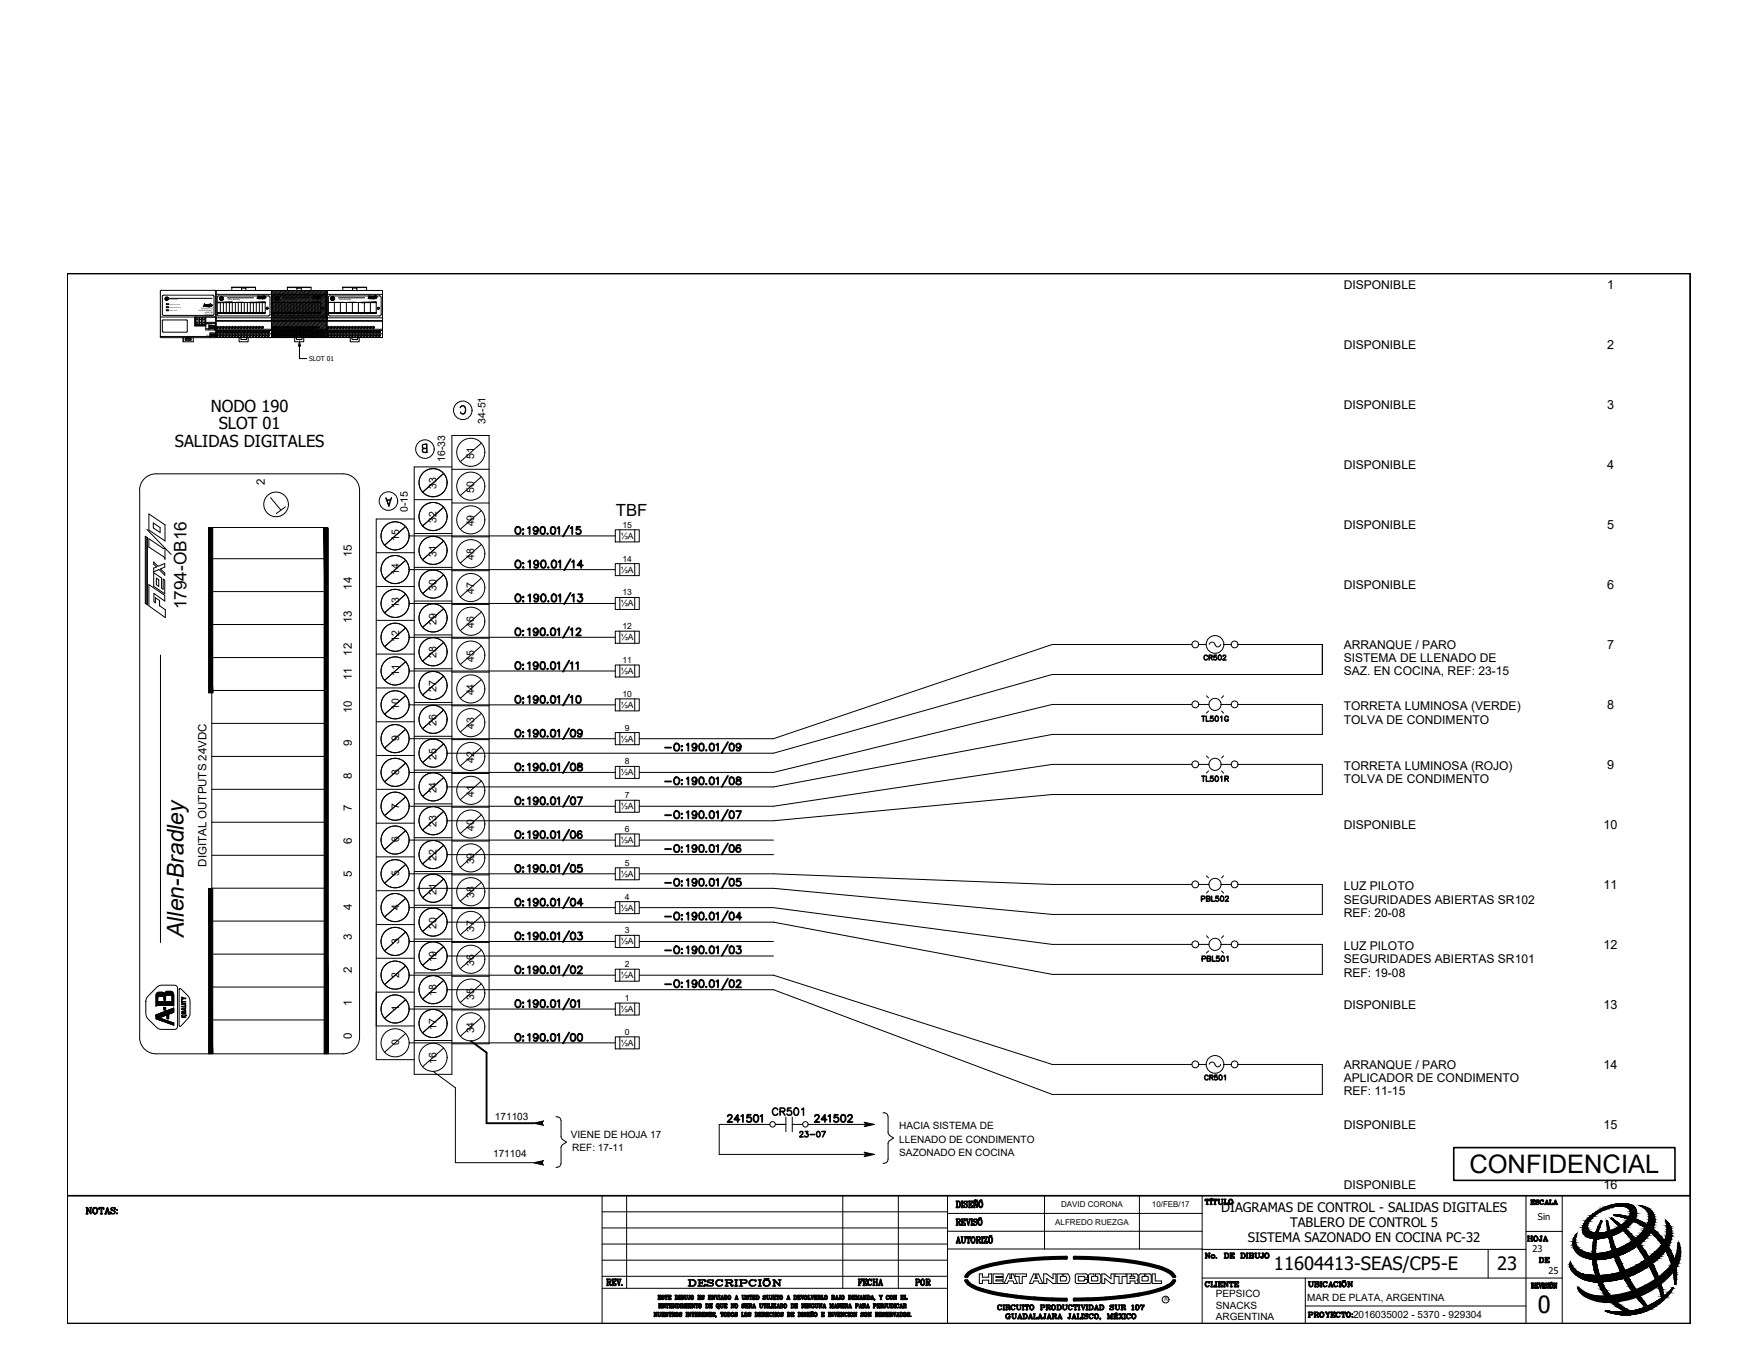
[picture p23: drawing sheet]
<svg xmlns="http://www.w3.org/2000/svg" width="279mm" height="216mm" viewBox="0 0 279 216" stroke-linecap="round" stroke-linejoin="round" font-family="sans-serif">
<defs><g id="words">
<text font-size="4.1" x="233.4" y="186.4">CONFIDENCIAL</text>
<g font-size="3.8">
<text x="29.2" y="149" transform="rotate(-90 29.2 149)">Allen-Bradley</text>
<text x="244.2" y="208.6">0</text>
</g>
<g font-size="3.5">
<text x="241.7" y="198.3">HOJA</text>
<text x="243.8" y="201.8">DE</text>
<text x="144.6" y="205.3">POR</text>
</g>
<g font-size="2.9">
<text x="202.4" y="201.8">11604413-SEAS/CP5-E</text>
<text x="237.8" y="201.8">23</text>
</g>
<g font-size="2.7">
<text x="97.8" y="82">TBF</text>
<text x="29.6" y="96.8" transform="rotate(-90 29.6 96.8)">1794-OB16</text>
</g>
<g font-size="2.6">
<text x="33.5" y="65.5">NODO 190</text>
<text x="27.8" y="70.9">SALIDAS DIGITALES</text>
<text x="34.7" y="68.2">SLOT 01</text>
</g>
<g font-size="2.1">
<text x="194" y="192.6">DIAGRAMAS DE CONTROL - SALIDAS DIGITALES</text>
<text x="198.2" y="197.3">SISTEMA SAZONADO EN COCINA PC-32</text>
<text x="204.9" y="195">TABLERO DE CONTROL 5</text>
</g>
<g font-size="2">
<text x="255.3" y="45.9">1</text>
<text x="255.3" y="55.4">2</text>
<text x="255.3" y="65">3</text>
<text x="255.3" y="74.5">4</text>
<text x="255.3" y="84">5</text>
<text x="255.3" y="93.6">6</text>
<text x="255.3" y="103.1">7</text>
<text x="255.3" y="112.6">8</text>
<text x="255.3" y="122.2">9</text>
<text x="254.7" y="131.7">10</text>
<text x="254.7" y="141.2">11</text>
<text x="254.7" y="150.8">12</text>
<text x="254.7" y="160.3">13</text>
<text x="254.7" y="169.8">14</text>
<text x="254.7" y="179.4">15</text>
<text x="254.7" y="188.9">16</text>
</g>
<g font-size="1.9">
<text x="213.4" y="45.9">DISPONIBLE</text>
<text x="213.4" y="55.4">DISPONIBLE</text>
<text x="213.4" y="64.9">DISPONIBLE</text>
<text x="213.4" y="74.5">DISPONIBLE</text>
<text x="213.4" y="84">DISPONIBLE</text>
<text x="213.4" y="93.5">DISPONIBLE</text>
<text x="213.4" y="103.1">ARRANQUE / PARO</text>
<text x="213.4" y="105.2">SISTEMA DE LLENADO DE</text>
<text x="213.4" y="107.3">SAZ. EN COCINA, REF: 23-15</text>
<text x="213.4" y="112.8">TORRETA LUMINOSA (VERDE)</text>
<text x="213.4" y="114.9">TOLVA DE CONDIMENTO</text>
<text x="213.4" y="124.5">TOLVA DE CONDIMENTO</text>
<text x="213.4" y="122.4">TORRETA LUMINOSA (ROJO)</text>
<text x="213.4" y="131.7">DISPONIBLE</text>
<text x="213.4" y="143.5">SEGURIDADES ABIERTAS SR102</text>
<text x="213.4" y="141.4">LUZ PILOTO</text>
<text x="213.4" y="145.6">REF: 20-08</text>
<text x="213.4" y="153.1">SEGURIDADES ABIERTAS SR101</text>
<text x="213.4" y="155.2">REF: 19-08</text>
<text x="213.4" y="151">LUZ PILOTO</text>
<text x="213.4" y="160.3">DISPONIBLE</text>
<text x="213.4" y="169.8">ARRANQUE / PARO</text>
<text x="213.4" y="171.9">APLICADOR DE CONDIMENTO</text>
<text x="213.4" y="174">REF: 11-15</text>
<text x="213.4" y="179.3">DISPONIBLE</text>
<text x="213.4" y="188.9">DISPONIBLE</text>
</g>
<g font-size="1.8">
<text x="42.1" y="77.1" transform="rotate(-90 42.1 77.1)">2</text>
<text x="55.9" y="88.5" transform="rotate(-90 55.9 88.5)">15</text>
<text x="55.9" y="93.7" transform="rotate(-90 55.9 93.7)">14</text>
<text x="55.9" y="99" transform="rotate(-90 55.9 99)">13</text>
<text x="55.9" y="104.2" transform="rotate(-90 55.9 104.2)">12</text>
<text x="55.9" y="113.3" transform="rotate(-90 55.9 113.3)">10</text>
<text x="55.9" y="108.1" transform="rotate(-90 55.9 108.1)">11</text>
<text x="55.9" y="118.5" transform="rotate(-90 55.9 118.5)">9</text>
<text x="55.9" y="123.8" transform="rotate(-90 55.9 123.8)">8</text>
<text x="55.9" y="128.8" transform="rotate(-90 55.9 128.8)">7</text>
<text x="32.8" y="137.7" transform="rotate(-90 32.8 137.7)">DIGITAL OUTPUTS 24VDC</text>
<text x="55.9" y="134.1" transform="rotate(-90 55.9 134.1)">6</text>
<text x="55.9" y="139.3" transform="rotate(-90 55.9 139.3)">5</text>
<text x="55.9" y="149.4" transform="rotate(-90 55.9 149.4)">3</text>
<text x="55.9" y="144.5" transform="rotate(-90 55.9 144.5)">4</text>
<text x="55.9" y="154.6" transform="rotate(-90 55.9 154.6)">2</text>
<text x="55.9" y="159.8" transform="rotate(-90 55.9 159.8)">1</text>
<text x="55.9" y="165.1" transform="rotate(-90 55.9 165.1)">0</text>
</g>
<g font-size="1.7">
<text x="77.1" y="67.3" transform="rotate(-90 77.1 67.3)">34-51</text>
<text x="69.3" y="77.7" transform="rotate(-90 69.3 77.7)">33</text>
<text x="70.7" y="73.4" transform="rotate(-90 70.7 73.4)">16-33</text>
<text x="75.3" y="72.9" transform="rotate(-90 75.3 72.9)">51</text>
<text x="64.8" y="81.3" transform="rotate(-90 64.8 81.3)">0-15</text>
<text x="69.3" y="83.1" transform="rotate(-90 69.3 83.1)">32</text>
<text x="75.3" y="83.6" transform="rotate(-90 75.3 83.6)">49</text>
<text x="75.3" y="78.3" transform="rotate(-90 75.3 78.3)">50</text>
<text x="63.4" y="85.9" transform="rotate(-90 63.4 85.9)">15</text>
<text x="69.3" y="88.5" transform="rotate(-90 69.3 88.5)">31</text>
<text x="75.3" y="89" transform="rotate(-90 75.3 89)">48</text>
<text x="63.4" y="91.3" transform="rotate(-90 63.4 91.3)">14</text>
<text x="69.3" y="93.8" transform="rotate(-90 69.3 93.8)">30</text>
<text x="75.3" y="94.4" transform="rotate(-90 75.3 94.4)">47</text>
<text x="63.4" y="96.7" transform="rotate(-90 63.4 96.7)">13</text>
<text x="69.3" y="99.2" transform="rotate(-90 69.3 99.2)">29</text>
<text x="75.3" y="99.7" transform="rotate(-90 75.3 99.7)">46</text>
<text x="63.4" y="107.4" transform="rotate(-90 63.4 107.4)">11</text>
<text x="63.4" y="102" transform="rotate(-90 63.4 102)">12</text>
<text x="69.3" y="104.6" transform="rotate(-90 69.3 104.6)">28</text>
<text x="75.3" y="105.1" transform="rotate(-90 75.3 105.1)">45</text>
<text x="63.4" y="112.8" transform="rotate(-90 63.4 112.8)">10</text>
<text x="69.3" y="109.9" transform="rotate(-90 69.3 109.9)">27</text>
<text x="75.3" y="110.5" transform="rotate(-90 75.3 110.5)">44</text>
<text x="63.4" y="117.7" transform="rotate(-90 63.4 117.7)">9</text>
<text x="69.3" y="115.3" transform="rotate(-90 69.3 115.3)">26</text>
<text x="75.3" y="115.9" transform="rotate(-90 75.3 115.9)">43</text>
<text x="63.4" y="123.1" transform="rotate(-90 63.4 123.1)">8</text>
<text x="69.3" y="120.7" transform="rotate(-90 69.3 120.7)">25</text>
<text x="75.3" y="121.2" transform="rotate(-90 75.3 121.2)">42</text>
<text x="63.4" y="128.5" transform="rotate(-90 63.4 128.5)">7</text>
<text x="69.3" y="131.4" transform="rotate(-90 69.3 131.4)">23</text>
<text x="69.3" y="126.1" transform="rotate(-90 69.3 126.1)">24</text>
<text x="75.3" y="132" transform="rotate(-90 75.3 132)">40</text>
<text x="75.3" y="126.6" transform="rotate(-90 75.3 126.6)">41</text>
<text x="63.4" y="133.8" transform="rotate(-90 63.4 133.8)">6</text>
<text x="69.3" y="136.8" transform="rotate(-90 69.3 136.8)">22</text>
<text x="75.3" y="137.3" transform="rotate(-90 75.3 137.3)">39</text>
<text x="63.4" y="139.2" transform="rotate(-90 63.4 139.2)">5</text>
<text x="69.3" y="142.2" transform="rotate(-90 69.3 142.2)">21</text>
<text x="75.3" y="142.7" transform="rotate(-90 75.3 142.7)">38</text>
<text x="63.4" y="150" transform="rotate(-90 63.4 150)">3</text>
<text x="63.4" y="144.6" transform="rotate(-90 63.4 144.6)">4</text>
<text x="69.3" y="147.5" transform="rotate(-90 69.3 147.5)">20</text>
<text x="75.3" y="148.1" transform="rotate(-90 75.3 148.1)">37</text>
<text x="63.4" y="155.3" transform="rotate(-90 63.4 155.3)">2</text>
<text x="69.3" y="152.9" transform="rotate(-90 69.3 152.9)">19</text>
<text x="75.3" y="153.4" transform="rotate(-90 75.3 153.4)">36</text>
<text x="63.4" y="160.7" transform="rotate(-90 63.4 160.7)">1</text>
<text x="69.3" y="158.3" transform="rotate(-90 69.3 158.3)">18</text>
<text x="75.3" y="158.8" transform="rotate(-90 75.3 158.8)">35</text>
<text x="63.4" y="166.1" transform="rotate(-90 63.4 166.1)">0</text>
<text x="69.3" y="163.6" transform="rotate(-90 69.3 163.6)">17</text>
<text x="75.3" y="164.2" transform="rotate(-90 75.3 164.2)">34</text>
<text x="69.3" y="169" transform="rotate(-90 69.3 169)">16</text>
</g>
<g font-size="1.6">
<text x="78.6" y="177.9">171103</text>
<text x="142.8" y="179.4">HACIA SISTEMA DE</text>
<text x="78.3" y="183.7">171104</text>
<text x="90.7" y="180.8">VIENE DE HOJA 17</text>
<text x="90.9" y="182.9">REF: 17-11</text>
<text x="142.8" y="181.6">LLENADO DE CONDIMENTO</text>
<text x="142.8" y="183.7">SAZONADO EN COCINA</text>
<text x="193.1" y="206">PEPSICO</text>
<text x="193.1" y="207.9">SNACKS</text>
<text x="193.1" y="209.7">ARGENTINA</text>
<text x="207.7" y="206.7">MAR DE PLATA, ARGENTINA</text>
<text x="214.9" y="209.4">2016035002 - 5370 - 929304</text>
</g>
<g font-size="1.5">
<text x="244.3" y="193.8">Sin</text>
<text x="243.4" y="198.9">23</text>
<text x="246" y="202.4">25</text>
</g>
<g font-size="1.4">
<text x="98.9" y="83.9">15</text>
<text x="98.6" y="85.6">½A</text>
<text x="98.9" y="89.2">14</text>
<text x="98.6" y="91">½A</text>
<text x="98.9" y="94.6">13</text>
<text x="98.6" y="96.3">½A</text>
<text x="98.6" y="101.7">½A</text>
<text x="98.9" y="100">12</text>
<text x="98.6" y="107.1">½A</text>
<text x="98.9" y="105.4">11</text>
<text x="98.6" y="112.4">½A</text>
<text x="98.9" y="110.7">10</text>
<text x="98.6" y="117.8">½A</text>
<text x="99.3" y="116.1">9</text>
<text x="98.6" y="123.2">½A</text>
<text x="99.3" y="121.4">8</text>
<text x="98.6" y="128.6">½A</text>
<text x="99.3" y="126.8">7</text>
<text x="98.6" y="133.9">½A</text>
<text x="99.3" y="132.2">6</text>
<text x="99.3" y="137.5">5</text>
<text x="98.6" y="139.3">½A</text>
<text x="99.3" y="142.9">4</text>
<text x="98.6" y="144.7">½A</text>
<text x="99.3" y="148.3">3</text>
<text x="98.6" y="150">½A</text>
<text x="98.6" y="155.4">½A</text>
<text x="99.3" y="153.7">2</text>
<text x="98.6" y="160.8">½A</text>
<text x="99.3" y="159.1">1</text>
<text x="98.6" y="166.1">½A</text>
<text x="99.3" y="164.4">0</text>
</g>
<g font-size="1.3">
<text x="168.5" y="191.8">DAVID CORONA</text>
<text x="183" y="191.8">10/FEB/17</text>
<text x="167.6" y="194.6">ALFREDO RUEZGA</text>
</g>
<text font-size="1.1" x="49.1" y="57.3">SLOT 01</text>
<text font-size=".9" x="185" y="206.8">R</text>
<g font-size=".4">
<text x="31.2" y="51.6">+</text>
<text x="31.2" y="51.1">2</text>
<text x="31.2" y="50.7">-</text>
<text x="31.7" y="51.6">+</text>
<text x="31.8" y="51.1">2</text>
<text x="31.8" y="50.7">-</text>
<text x="32" y="49.2">EtherNET/IP</text>
<text x="32.2" y="51.6">+</text>
<text x="32.3" y="51.1">2</text>
<text x="32.3" y="50.7">-</text>
</g>
<g font-size=".3">
<text x="36.2" y="47.7">Allen-Bradley</text>
<text x="45" y="47.7">Allen-Bradley</text>
<text x="53.8" y="47.7">Allen-Bradley</text>
<text x="31.5" y="49.5">10/100 ETHERNET</text>
<text x="32.4" y="50">1794-AENT</text>
<text x="32.6" y="49.7">ADAPTER</text>
<text x="32.7" y="51.6">COM</text>
<text x="32.7" y="53.3">24V</text>
</g>
<g font-size=".2">
<text x="40.9" y="47.7">1794-IB16</text>
<text x="49.7" y="47.7">1794-OB16</text>
<text x="58.6" y="47.7">1794-IF8</text>
</g>
</g></defs>
<!-- layer: 0 -->
<g fill="none" stroke="#000" stroke-width=".16">
<path d="M10.7 43.5h257.8v146.5h-257.8zM25.5 50.4h8.8M25.6 53.6l-.2-.1h8.9l-.2 .1h-8.5M25.6 46.1l-.2 .2 .1 7.2M25.6 46.1h8.5M25.8 47.1v2.8l.1 .2M25.8 51v1.6l.1 .2M25.9 50.8l-.1 .2M25.9 50.8h3.7l.1 .2M25.9 52.8h3.7M25.9 46.9l-.1 .2M26 46.9h7.8l.2 .2"/>
<path d="M26 50.1h7.8M26.2 47.6h.5l-.3 .1zM26.3 47.5h.1M26.3 47.4h.1M26.3 47.2h.3l.1 .3-.5 .1zM26.3 47.3h.1M26.3 47.3l.2 .2-.2-.2v.2zM26.4 47.6h.1M26.4 47.4h.3M26.4 47.5h.3M26.4 47.4h-.1M26.4 48.2h.4v.2h-.4z"/>
<path d="M26.4 48.7h.4v.2h-.4zM26.4 49.2h.4v.2h-.4zM26.4 47.7h.1M26.5 47.4h.1M26.5 47.6h.1M26.5 47.3h.2v.2h-.2zM26.5 47.3h.2M26.5 47.3h.1M26.5 47.3l.1 .2zM26.6 47.6h.1M26.6 47.4h.1M26.8 47.4h6.9"/>
<path d="M29.1 53.6v.7h1.6v-.7M29.4 53.6v.5h.9v-.5M29.4 53.9h.9M29.6 53.6h.6v.2h-.6zM29.7 51v1.6l-.1 .2M30.9 50.4v1.4h1.8M31 50.4v1.3h1.7M31.1 50.4v1.2h1.5v-1.2M31.1 51.3h.4v.3h-.4zM31.1 50.8h.4v.4h-.4zM31.1 50.4h.4v.3h-.4zM31.7 51.3h.3v.3h-.3z"/>
<path d="M31.7 50.8h.3v.4h-.3zM31.7 50.4h.3v.3h-.3zM32.2 51.3h.3v.3h-.3zM32.2 50.4h.3v.3h-.3zM32.2 50.8h.3v.4h-.3zM32.5 48.4h.1M32.5 48.4h.9M32.5 48.7h.1M32.5 48.7h.4M32.5 48.6v.1M32.5 48.7l.1-.2-.3 .2 .1-.2h.3l-.1 .2M32.6 48.7h.1"/>
<path d="M32.7 48.6h.1M32.7 50.4v2h1.6M32.7 51.2h1.6M32.7 52.2h1.6M32.7 51.4h1.6M32.7 48.5h.4M32.8 48.6h.1M32.8 48.7h.1M32.8 48.5v.1M32.8 48.6h-.1M32.8 48.6v.1M32.8 48.5h.1"/>
<path d="M32.9 48.7h.1M32.9 48.5l-.1 .2M32.9 48.5h.1M32.9 48.5l-.1 .1M33 48.5h.1M33.1 48.5l-.1 .2h-.1M33.1 48.5h.1M33.1 48.7h.1M33.1 48.7h.2M33.2 48.8h.1M33.2 52.4v-.7h.9v.7M33.2 48.8l.3-.4z"/>
<path d="M33.2 48.7h.1M33.3 48.4h.1M33.3 48.7h.1M33.3 48.5h.1M33.3 48.5l-.2 .2M33.4 48.5l-.2 .2M33.4 48.4h.1M33.4 48.5h.1M33.4 51.8l-.1 .4M33.4 48.6l.2 .1 .1-.2-.2-.1-.1 .2M33.5 48.6h.1M33.5 51.8l-.1 .4"/>
<path d="M33.6 53l-.1 .4M33.6 48.5l-.1 .1M33.6 48.5h.1M33.7 51.9l.3 .3M33.7 53l-.1 .4M33.7 51.8l.3 .3M33.9 53.1l.3 .3M33.9 53l.3 .3M34 47.1v2.8l-.2 .2M34.1 46.1l.2 .2v7.2M34.3 46.2h8.8v7.4h-8.8zM34.3 46.2h8.8v4.8h-8.8z"/>
<path d="M34.3 53h26.5M34.3 51h26.5M34.3 46.2h26.5M34.3 52.5h26.5M34.3 52.3h26.5M34.3 53.6h26.5M34.3 46.8h26.5M34.3 50.5h26.5M34.3 52.9h-1v.7M34.5 47.2l.1-.1 .1-.1h7.9l.3 .3v2.6l-.2 .3h-8l-.2-.3M34.5 48.1h7.6v1.6h-7.6M34.5 47.3v2.7"/>
<path d="M34.6 53.1l-.2 .4M34.6 52.6l-.2 .3M34.6 51.9l-.2 .3M34.6 53.2l-.1 .3M34.6 52.6l-.1 .3M34.6 51.9l-.1 .3M34.9 47.3l.2-.2h.2l.2 .2v.2l-.6 .1zM34.9 47.6h.6l-.5 .1zM34.9 47.5h.1M35 47.5h-.1M35 47.4h.1M35 48.1v1.6"/>
<path d="M35 47.3h.1M35 47.3l.2 .2-.2-.1v-.1l-.1 .2zM35 47.4l.2 .1M35.1 47.6h.1M35 52.6l-.1 .3M35.1 53.1l-.2 .4M35.1 51.9l-.2 .3M35.1 47.4h.3M35.1 52.6l-.1 .3M35.1 47.3h-.1M35.1 47.5h.1M35.1 53.2l-.1 .3"/>
<path d="M35.1 51.9l-.1 .3M35.2 47.6h.1M35.2 47.4h.1M35.2 47.7h.1M35.2 47.3h.2v.2h-.2zM35.2 47.3h.1M35.2 47.5h.2M35.2 47.3h.2M35.3 47.6h.1M35.3 47.3l.1 .2zM35.3 47.3h.1M35.4 47.4h.1"/>
<path d="M35.4 47.4h-.4M35.5 48.1v1.6M35.5 53.1l-.1 .4M35.5 52.6l-.1 .3M35.5 51.9l-.1 .3M35.6 53.2l-.2 .3M35.6 52.6l-.2 .3M35.6 51.9l-.2 .3M35.9 48.1v1.6M36 52.6l-.2 .3M36 53.1l-.2 .4M36 51.9l-.1 .3"/>
<path d="M36.1 52.6l-.2 .3M36.1 53.2l-.2 .3M36.1 51.9l-.2 .3M36.1 47.3h4.2M36.4 48.1v1.6M36.5 53.1l-.2 .4M36.5 52.6l-.2 .3M36.5 51.9l-.2 .3M36.5 53.2l-.1 .3M36.5 52.6l-.1 .3M36.5 51.9l-.1 .3M36.8 45.6h3.8v.6h-3.8z"/>
<path d="M36.8 45.7h3.8M36.9 48.1v1.6M36.9 52.6l-.1 .3M37 53.1l-.2 .4M37 51.9l-.2 .3M37 52.6l-.1 .3M37 53.2l-.1 .3M37 51.9l-.1 .3M37.4 48.1v1.6M37.4 53.1l-.1 .4M37.4 52.6l-.1 .3M37.5 51.9l-.2 .3"/>
<path d="M37.5 53.2l-.2 .3M37.5 52.6l-.2 .3M37.9 48.1v1.6M37.9 52.6l-.2 .3M37.9 53.1l-.2 .4M37.9 51.9l-.1 .3M38 52.6l-.2 .3M38 53.6h1.4v.7h-1.4zM38 53.2l-.2 .3M38 51.9l-.2 .3M38.3 53.6h.9v.3h-.9zM38.3 48.1v1.6"/>
<path d="M38.4 45.8h.7v.4h-.7zM38.4 53.1l-.2 .4M38.4 52.6l-.2 .3M38.4 51.9l-.2 .3M38.4 53.2l-.1 .3M38.4 52.6l-.1 .3M38.4 51.9l-.1 .3M38.8 48.1v1.6M38.8 52.6l-.1 .3M38.9 53.1l-.2 .4M38.9 51.9l-.2 .3M38.9 52.6l-.1 .3"/>
<path d="M38.9 53.2l-.1 .3M38.9 51.9l-.1 .3M39.3 48.1v1.6M39.3 53.1l-.1 .4M39.3 52.6l-.1 .3M39.4 51.9l-.2 .3M39.4 53.2l-.1 .3M39.4 52.6l-.2 .3M39.4 51.9l-.1 .3M39.8 48.1v1.6M39.8 52.6l-.1 .3M39.8 53.1l-.1 .4"/>
<path d="M39.8 51.9l-.1 .3M39.9 52.6l-.2 .3M39.9 53.2l-.2 .3M39.9 51.9l-.2 .3M40.2 48.1v1.6M40.3 53.1l-.2 .4M40.3 52.6l-.2 .3M40.3 51.9l-.2 .3M40.4 53.2l-.2 .3M40.4 52.6l-.2 .3M40.4 51.9l-.2 .3M40.7 48.1v1.6"/>
<path d="M40.8 52.6l-.2 .3M40.8 53.1l-.2 .4M40.8 51.9l-.2 .3M40.8 52.6l-.1 .3M40.8 53.2l-.1 .3M40.8 51.9l-.1 .3M41 47.1h.1M41 47.4h.1M41 47.4h.4M41.1 47.3l-.1 .1M41.1 47.4l.1-.2-.4 .2 .2-.3h.3l-.2 .3M41.1 47.4h.1"/>
<path d="M41.2 48.1v1.6M41.2 53.1l-.1 .4M41.2 52.6l-.1 .3M41.3 51.9l-.2 .3M41.3 47.3h.1M41.3 47.4h.1M41.3 53.2l-.1 .3M41.3 52.6l-.2 .3M41.3 51.9l-.1 .3M41.4 47.2v.1h-.2M41.4 47.4h.1M41.4 47.2h.1"/>
<path d="M41.4 47.2l-.1 .1M41.5 47.2h.1M41.6 47.2h.1M41.6 47.2h-.4M41.6 47.2v.2h-.2M41.7 47.4h.1M41.7 48.1v1.6M41.7 52.6l-.1 .3M41.7 47.5l.4-.4zM41.7 53.1l-.1 .4M41.7 51.9l-.1 .3M41.8 47.4h.1"/>
<path d="M41.8 52.6l-.2 .3M41.8 47.1v.1M41.8 47.1h.1M41.8 53.2l-.2 .3M41.8 51.9l-.2 .3M41.8 47.2l-.1 .2M41.9 47.2l-.1 .2M41.9 47.1v.1M41.9 47.1h.1M41.9 47.3l.1 .1M42 47.3l.1-.1h.1v.1l-.2 .1M42 47.1h.1"/>
<path d="M42 47.1h-1M42 47.3h.1M42.1 47.2h.1M42.2 47.2h.1M42.2 47.2l-.2 .1M42.2 47.2l-.1 .1M42.2 53.1l-.2 .4M42.2 52.6l-.2 .3M42.3 53.2l-.2 .3M42.3 52.6l-.2 .3M42.3 49l.1 .1M42.6 48.9l-.2 .2"/>
<path d="M42.7 52.6l-.2 .3M42.7 53.1l-.2 .4M42.7 52.6l-.1 .3M42.7 53.2l-.1 .3M43.1 46.2h8.8v7.4h-8.8zM43.1 46.2h8.8v4.8h-8.8zM43.2 46.2h-.1M43.3 48l7.6 .1v1.6h-7.6M43.4 53.1l-.1 .4M43.4 52.6l-.2 .3M43.4 51.9l-.1 .3M43.4 46.2l-.3 .2"/>
<path d="M43.5 53.2l-.2 .3M43.5 52.6l-.2 .3M43.5 51.9l-.2 .3M43.6 46.2l-.5 .5M43.7 47.5v.1M43.7 47.5h.1M43.7 47.6h.1M43.7 47.6l.2 .1h.2l.2-.1M43.8 47.5h.1M43.8 47.4v.1M43.8 47.4h.3M43.8 47.3h.1"/>
<path d="M43.8 48.1v1.6M43.8 46.2l-.7 .7M43.8 47.4h.2M43.8 47.3v.2M43.8 47.3l.1 .1M43.9 47.6h.1M43.9 47.7h.1M43.9 52.6l-.2 .3M43.9 47.6v.1M43.9 53.1l-.2 .4M43.9 51.9l-.2 .3M43.9 47.3l.1 .2"/>
<path d="M43.9 47.3l-.1 .2M43.9 47.4v.1M43.9 47.5h.1M43.9 53.2l-.1 .3M43.9 52.6l-.1 .3M43.9 47.3h-.1M43.9 51.9l-.1 .3M44 47.7h.1M44 47.4h.1M44 47.5h.1M44 47.6v.1M44 47.6h.1"/>
<path d="M44 47.3h.1M44 47.5h.2M44 47.3h.2M44 47.3v.2M44.1 47.6h.1M44.1 46.2l-1 .9M44.1 47.6v.1M44.1 47.4h-.3M44.1 47.3v.2M44.1 47.1h.1M44.2 47.5h.1M44.2 47.4h.1"/>
<path d="M44.2 47.3h.1M44.2 47.3v.1M44.2 47.4v.1M44.2 47.4h-.1h.1M44.3 47.6h.1M44.3 46.2l-1.2 1.1M44.3 48.1v1.6M44.3 47.3v.3h-.6M44.3 47.3l-.2-.2h-.2l-.2 .2v.2M44.3 47.5h.1M44.4 53.1l-.2 .4M44.4 52.6l-.2 .3"/>
<path d="M44.4 51.9l-.2 .3M44.4 53.2l-.1 .3M44.4 51.9l-.1 .3M44.5 46.2l-1.4 1.3M44.7 46.2l-1.6 1.5M44.8 48.1v1.6M44.8 52.6l-.1 .3M44.8 53.1l-.1 .4M44.8 51.9l-.1 .3M44.9 53.2l-.2 .3M44.9 52.6l-.2 .3M44.9 46.2l-1.8 1.7"/>
<path d="M44.9 51.9l-.2 .3M44.9 47.3h4.2M45.1 46.2l-2 1.9M45.2 48.1v1.6M45.3 53.1l-.1 .4M45.3 52.6l-.2 .3M45.3 51.9l-.1 .3M45.3 46.2l-2.2 2.2M45.4 53.2l-.2 .3M45.4 52.6l-.2 .3M45.4 51.9l-.2 .3M45.5 46.2l-2.4 2.4"/>
<path d="M45.6 45.6h3.8v.6h-3.8zM45.6 45.7h3.8M45.7 46.2l-2.6 2.6M45.7 48.1v1.6M45.8 52.6l-.2 .3M45.8 53.1l-.2 .4M45.8 51.9l-.2 .3M45.8 53.2l-.1 .3M45.8 52.6l-.1 .3M45.9 51.9l-.2 .3M45.9 46.2l-2.8 2.8M46.2 46.2l-3.1 3"/>
<path d="M46.2 48.1v1.6M46.3 53.1l-.2 .4M46.3 52.6l-.2 .3M46.3 51.9l-.2 .3M46.3 53.2l-.1 .3M46.3 52.6l-.1 .3M46.3 51.9l-.1 .3M46.4 46.2l-3.3 3.2M46.6 46.2l-3.5 3.4M46.7 48.1v1.6M46.7 52.6l-.1 .3M46.7 53.1l-.1 .4"/>
<path d="M46.7 51.9l-.1 .3M46.8 46.2l-3.7 3.6M46.8 52.6l-.2 .3M46.8 53.6h1.4v.7h-1.4zM46.8 53.2l-.2 .3M46.8 51.9l-.2 .3M47 46.2l-3.9 3.8M47.1 53.6h.9v.3h-.9zM47.2 45.8h.7v.4h-.7zM47.2 48.1v1.6M47.2 46.2l-4.1 4M47.2 53.1l-.1 .4"/>
<path d="M47.2 52.6l-.2 .3M47.2 51.9l-.1 .3M47.3 53.2l-.2 .3M47.3 52.6l-.2 .3M47.3 51.9l-.2 .3M47.4 46.2l-4.3 4.2M47.6 54.9v2.1h1.1M47.6 46.2l-4.5 4.5M47.6 48.1v1.6M47.7 52.6l-.2 .3M47.7 53.1l-.2 .4M47.7 51.9l-.2 .3"/>
<path d="M47.7 52.6l-.1 .3M47.8 53.2l-.2 .3M47.8 51.9l-.2 .3M47.8 46.2l-4.7 4.7M48.1 46.2l-5 4.9M48.1 48.1v1.6M48.2 53.1l-.2 .4M48.2 52.6l-.2 .3M48.2 51.9l-.2 .3M48.2 53.2l-.1 .3M48.2 52.6l-.1 .3M48.2 51.9l-.1 .3"/>
<path d="M48.3 46.2l-5.2 5.1M48.5 46.2l-5.4 5.3M48.6 48.1v1.6M48.6 52.6l-.1 .3M48.6 53.1l-.1 .4M48.6 51.9l-.1 .3M48.7 46.2l-5.6 5.5M48.7 52.6l-.2 .3M48.7 53.2l-.2 .3M48.7 51.9l-.2 .3M48.9 46.2l-5.8 5.7M49.1 48.1v1.6"/>
<path d="M49.1 46.2l-6 5.9M49.1 53.1l-.1 .4M49.1 52.6l-.2 .3M49.1 51.9l-.1 .3M49.2 53.2l-.2 .3M49.2 52.6l-.2 .3M49.2 51.9l-.2 .3M49.3 46.2l-6.2 6.2M49.5 46.2l-6.4 6.4M49.5 48.1v1.6M49.6 52.6l-.2 .3M49.6 53.1l-.2 .4"/>
<path d="M49.6 51.9l-.1 .3M49.6 52.6l-.1 .3M49.7 53.2l-.2 .3M49.7 51.9l-.2 .3M49.7 46.2l-6.6 6.6M49.8 47.1h.1M49.8 47.1h1M49.8 47.4h.1M49.8 47.4h.5M49.9 47.3l-.3 .1 .2-.3h.3l-.2 .3M49.9 47.3l-.1 .1M49.9 47.3v-.1h.1l-.1 .2"/>
<path d="M49.9 46.2l-6.8 6.8M50 47.4h.1M50 48.1v1.6M50.1 53.1l-.2 .4M50.1 52.6l-.2 .3M50.1 51.9l-.2 .3M50.1 47.3h.1M50.1 47.4h.1M50.1 53.2l-.1 .3M50.1 52.6l-.1 .3M50.1 51.9l-.1 .3M50.2 47.3h.1"/>
<path d="M50.2 46.2l-7.1 7M50.2 47.3v.1M50.2 47.2v.1h-.2M50.2 47.4h.1M50.2 47.2v.2M50.3 47.4h.1M50.3 47.2h.1M50.4 46.2l-7.3 7.2M50.4 47.2v.2h-.2M50.4 47.2h.1M50.4 47.2h-.3M50.5 47.4h.1"/>
<path d="M50.5 48.1v1.6M50.5 52.6l-.1 .3M50.6 53.1l-.2 .4M50.6 51.9l-.2 .3M50.6 46.2l-7.5 7.4M50.6 47.4h.1M50.6 52.6l-.2 .3M50.6 47.1v.1M50.6 47.1h.1M50.6 53.2l-.2 .3M50.6 51.9l-.1 .3M50.6 47.1h.2"/>
<path d="M50.6 47.2l-.1 .2M50.7 47.2l-.1 .2M50.8 47.1l-.1 .1M50.8 47.1h.1M50.8 47.3l.1 .1 .2-.2h-.2l-.1 .1M50.8 46.2l-7.5 7.4M50.9 47.3h.1M50.9 47.1h.1M50.9 47.1l-.4 .4M51 47.2l-.1 .1M51 47.2h.1M51 46.2l-7.5 7.4"/>
<path d="M51 53.1l-.1 .4M51 52.6l-.2 .3M51.1 53.2l-.2 .3M51.1 52.6l-.2 .3M51.1 49l.2 .1M51.2 46.2l-7.5 7.4M51.4 48.9l-.2 .2M51.4 46.2l-7.5 7.4M51.5 47l.2 .3v2.6l-.2 .3M51.5 47h-7.9l-.2 .1-.1 .2v2.6l.3 .3h7.9M51.5 52.6l-.2 .3M51.5 53.1l-.2 .4"/>
<path d="M51.5 52.6l-.1 .3M51.6 53.2l-.2 .3M51.6 46.2l-7.5 7.4M51.8 46.2l-7.4 7.4M51.9 46.2h8.9v7.4h-8.9zM51.9 46.2h8.9v4.8h-8.9zM51.9 46.3l-7.3 7.3M51.9 46.5l-7.1 7.1M51.9 46.7l-6.9 6.9M51.9 46.9l-6.7 6.7M51.9 47.1l-6.5 6.5M51.9 47.3l-6.3 6.3"/>
<path d="M51.9 47.5l-6.1 6.1M51.9 47.7l-5.9 5.9M51.9 47.9l-5.6 5.7M51.9 48.2l-5.4 5.4M51.9 48.4l-5.2 5.2M51.9 48.6l-5 5M51.9 48.8l-4.8 4.8M51.9 49l-4.6 4.6M51.9 49.2l-4.4 4.4M51.9 49.4l-4.2 4.2M51.9 49.6l-4 4M51.9 49.8l-3.8 3.8"/>
<path d="M51.9 50l-3.5 3.6M51.9 50.3l-3.3 3.3M51.9 50.5l-3.1 3.1M51.9 50.7l-2.9 2.9M51.9 50.9l-2.7 2.7M51.9 51.1l-2.5 2.5M51.9 51.3l-2.3 2.3M51.9 51.5l-2.1 2.1M51.9 51.7l-1.9 1.9M51.9 52l-1.6 1.6M51.9 52.2l-1.4 1.4M51.9 52.4l-1.2 1.2"/>
<path d="M51.9 52.6l-1 1M51.9 52.8l-.8 .8M51.9 53l-.6 .6M51.9 53.2l-.4 .4M51.9 53.4l-.2 .2M52.1 47.2l.1-.1 .2-.1h7.9l.2 .3v2.6l-.2 .3h-7.9l-.3-.3M52.2 48l7.6 .1v1.6h-7.6M52.2 47.3v2.7M52.2 52.6l-.1 .3M52.2 53.1l-.1 .4M52.2 51.9l-.1 .3M52.3 52.6l-.2 .3"/>
<path d="M52.3 53.2l-.2 .3M52.3 51.9l-.2 .3M52.5 47.5h.1M52.5 47.3h.1M52.5 47.3v.3M52.5 47.6l.2 .1h.3l.1-.1M52.6 47.5h.1M52.6 47.4h.1M52.6 47.3h.2M52.6 47.4v.1M52.6 47.3h.1M52.6 47.1l-.1 .2"/>
<path d="M52.7 47.6h.1M52.7 47.7h.1M52.7 47.4h.1M52.7 47.1h.3M52.7 47.7h.2M52.7 47.3l-.1 .2M52.7 47.3v.1M52.7 47.6v.1M52.7 47.1h-.1M52.7 47.4h.1h-.2M52.7 53.1l-.2 .4M52.7 52.6l-.2 .3"/>
<path d="M52.7 51.9l-.2 .3M52.7 47.3l.1 .2M52.7 47.5h.4M52.7 47.3h-.1v.2M52.7 47.4l.1 .1M52.8 47.5h.1M52.8 47.6v.1M52.8 53.2l-.2 .3M52.8 52.6l-.2 .3M52.8 47.7h.1M52.8 51.9l-.2 .3M52.8 47.6h.1"/>
<path d="M52.8 47.3h.3M52.9 47.7h.1M52.9 47.3h.1M52.9 47.4h.1M52.9 47.4h.2M52.9 47.6h.1M52.9 47.3v.2M52.9 47.6v.1M53 47.1h.1M53 47.6h.1M53 47.5h.1M53 47.4h.1"/>
<path d="M53 47.3h.1M53 47.1l.2 .2-.1 .3M53 47.3v.1M53 47.4v.1M53.1 47.4h.1M53.1 47.5h-.1M53.1 47.3v.1M53.1 47.4v.1M53.1 47.6h.1M53.1 47.6h-.6M53.1 48.1v1.6M53.2 52.6l-.2 .3"/>
<path d="M53.2 53.1l-.2 .4M53.2 51.9l-.2 .3M53.2 52.6l-.1 .3M53.2 53.2l-.1 .3M53.2 51.9l-.1 .3M53.6 53.1l-.1 .4M53.6 52.6l-.1 .3M53.7 51.9l-.2 .3M53.7 53.2l-.1 .3M53.7 52.6l-.2 .3M53.7 51.9l-.1 .3M53.8 47.3h4.1"/>
<path d="M54.1 48.1v1.6M54.1 52.6l-.1 .3M54.1 53.1l-.1 .4M54.1 51.9l-.1 .3M54.2 52.6l-.2 .3M54.2 53.2l-.2 .3M54.2 51.9l-.2 .3M54.4 45.6h3.8v.6h-3.8zM54.4 45.7h3.8M54.6 53.1l-.2 .4M54.6 52.6l-.2 .3M54.6 51.9l-.2 .3"/>
<path d="M54.7 53.2l-.2 .3M54.7 52.6l-.2 .3M54.7 51.9l-.2 .3M55 48.1v1.6M55.1 52.6l-.2 .3M55.1 53.1l-.2 .4M55.1 51.9l-.2 .3M55.1 52.6l-.1 .3M55.1 53.2l-.1 .3M55.1 51.9l-.1 .3M55.5 53.1l-.1 .4M55.5 52.6l-.1 .3"/>
<path d="M55.6 51.9l-.2 .3M55.6 53.2l-.1 .3M55.6 52.6l-.1 .3M55.6 53.6h1.5v.7h-1.5zM55.6 51.9l-.1 .3M55.9 53.6h.9v.3h-.9zM56 48.1v1.6M56 45.8h.7v.4h-.7zM56 53.1l-.1 .4M56 52.6l-.1 .3M56 51.9l-.1 .3M56.1 52.6l-.2 .3"/>
<path d="M56.1 53.2l-.2 .3M56.1 51.9l-.1 .3M56.5 53.1l-.1 .4M56.5 52.6l-.1 .3M56.5 51.9l-.1 .3M56.6 53.2l-.2 .3M56.6 52.6l-.2 .3M56.6 51.9l-.2 .3M56.9 48.1v1.6M57 53.1l-.2 .4M57 52.6l-.2 .3M57 51.9l-.2 .3"/>
<path d="M57 52.6l-.1 .3M57.1 53.2l-.2 .3M57.1 51.9l-.2 .3M57.5 53.1l-.2 .4M57.5 52.6l-.2 .3M57.5 51.9l-.2 .3M57.5 53.2l-.1 .3M57.5 52.6l-.1 .3M57.5 51.9l-.1 .3M57.9 48.1v1.6M57.9 53.1l-.1 .4M57.9 52.6l-.1 .3"/>
<path d="M57.9 51.9l-.1 .3M58 52.6l-.2 .3M58 53.2l-.2 .3M58 51.9l-.1 .3M58.4 53.1l-.1 .4M58.4 52.6l-.1 .3M58.4 51.9l-.1 .3M58.5 53.2l-.2 .3M58.5 52.6l-.2 .3M58.5 51.9l-.2 .3M58.6 47.1h.1M58.7 47.4h.1"/>
<path d="M58.7 47.4h.4M58.7 47.3v.1M58.7 47.4l.1-.2-.3 .2 .1-.3h.3l-.1 .3M58.8 47.4h.1M58.8 48.1v1.6M58.9 47.3h.1M58.9 53.1l-.2 .4M58.9 52.6l-.2 .3M58.9 51.9l-.2 .3M58.9 47.2h.1M58.9 47.2h.4M58.9 52.6l-.1 .3"/>
<path d="M59 47.4h.1M59 53.2l-.2 .3M59 51.9l-.2 .3M59 47.4h-.1M59 47.3h.1M59 47.3l.1-.1-.1 .2M59 47.3v.1M59.1 47.4h.1M59.1 47.2h.1M59.3 47.2l-.1 .2h-.1M59.3 47.4h.1M59.4 53.1l-.2 .4"/>
<path d="M59.4 52.6l-.2 .3M59.4 47.5l.3-.4zM59.4 51.9l-.2 .3M59.4 53.2l-.1 .3M59.4 52.6l-.1 .3M59.4 47.1l.1 .1M59.4 47.4h.1M59.4 47.1h.1M59.4 47.1h.2M59.4 51.9l-.1 .3M59.5 47.2l-.2 .2M59.6 47.2l-.2 .2"/>
<path d="M59.6 47.1v.1M59.6 47.1h.1M59.6 47.1h-1M59.7 47.3h.1M59.7 47.1h.1M59.8 47.2l-.1 .1M59.8 47.2h.1M59.8 53.1l-.1 .4M59.8 52.6l-.1 .3M59.9 47.1l-.1 .3-.2-.1M59.9 47.1l-.2 .1-.1 .1M59.9 53.2l-.1 .3"/>
<path d="M59.9 52.6l-.2 .3M60 49l.1 .1M60.2 48.9l-.2 .2M60.3 52.6l-.1 .3M60.3 53.1l-.1 .4M60.4 53.2l-.2 .3M60.4 52.6l-.2 .3M22.2 77.9v86.9M43 79.1l1.6 1.9M54.5 75.3a2.61 2.61 0 0 1 2.6 2.6M54.5 75.3h-29.7a2.61 2.61 0 0 0-2.6 2.6M57.1 77.9v86.9a2.61 2.61 0 0 1-2.6 2.6"/>
<path d="M61.3 79.1l.5 1.1 .4-1.1-.4 1.3zM61.4 79.4h.7M61.5 79.5h.5M65.8 79.4h6M67.4 71.2a.35 .35 0 0 0-.3 .4 .35 .35 0 0 0 .3 .3h.4v-1.4l-.7 .2v.3l.3 .3M67.8 71.2l-.6-.1v-.4l.6-.1v1.2h-.6v-.5h.6M70.5 75.2l-3.4 3M71.8 74.2h-6v96.5h6v-101.5h5.9v96.6h-5.9M71.8 79.9h5.9M71.8 74.6h5.9M73.1 64.6a.45 .45 0 0 1 .6-.1 .45 .45 0 0 1 .3 .4v.4a.45 .45 0 0 1-.3 .5 .45 .45 0 0 1-.6-.3 .42 .42 0 0 0 .5 .2 .42 .42 0 0 0 .3-.4 .57 .57 0 0 0-.5-.8l-.3 .3zM76.5 70.4l-3.4 2.9"/>
<path d="M76.5 75.7l-3.4 3M23.1 85.2l.1 .1v10.6l-.1-.1zM23.3 84.1l3.9 4M23.3 85.4h.1v10.7l-.1-.1zM23.7 92.9l2.5 1.7v.9l-1.7-1.2v1.3l.2 .2v-.8l.6 .4v.8l1 .7v1.2l-2.6-1.8zM23.7 81.6l2.5 1.8v2.5l-2.5-1.7zM24.3 83.1l1.1 .7v.8l-1.1-.7zM24.4 89.3l.7 .7 1.1-.5v.6l-.7 .3 .7 .6v.4l-.9-.9-.9 .4v-.6l.5-.2-.5-.5zM24.4 91l1.3 .8v1.6l.2 .2v-1.6l.3 .2v2.1l-1.8-1.2zM24.8 91.8l.4 .3v1l-.4-.2zM25.3 96.2h.1M26.2 88.8l-.2-.4-2.3-1.5v-1.3l2.2 1.5h.3v1.7"/>
<path d="M33.6 94h18.4M33.6 99.2h18.4M33.6 88.8h18.4M45.3 80.5l-1.4 1.1M59.8 87.8h6M59.8 93.2h6M59.8 98.6h6M64.4 83.6l-3.3 3M64.4 99.7l-3.3 3M64.4 94.4l-3.3 3M64.4 89l-3.3 3M65.8 82.5h-6v85.8h6"/>
<path d="M65.8 84.8h6M65.8 90.1h6M65.8 95.5h6M70.5 85.9l-3.4 3M70.5 80.6l-3.4 3M70.5 91.3l-3.4 3M70.5 96.7l-3.4 3M71.8 85.3h5.9M71.8 96h5.9M71.8 90.7h5.9M76.5 81.1l-3.4 3M76.5 97.2l-3.4 3"/>
<path d="M76.5 91.8l-3.4 3M76.5 86.5l-3.4 3M97.7 84.2h3.8v1.9h-3.8zM97.7 89.5h3.8v1.9h-3.8zM97.7 94.9h3.8v1.9h-3.8zM98.5 84.2v1.9M98.5 89.5v1.9M98.5 94.9v1.9M100.8 84.2v1.9M100.8 89.5v1.9M100.8 94.9v1.9M25.5 104.1v45.6"/>
<path d="M33.6 104.5h18.4M33.6 114.9h18.4M33.6 109.7h18.4M59.8 103.9h6M59.8 109.3h6M59.8 114.7h6M64.4 115.9l-3.3 2.9M64.4 105.1l-3.3 3M64.4 110.5l-3.3 3M65.8 100.9h6M65.8 106.2h6M65.8 111.6h6"/>
<path d="M65.8 117h6M70.5 102.1l-3.4 2.9M70.5 107.4l-3.4 3M70.5 112.8l-3.4 3M70.5 118.2l-3.4 2.9M71.8 101.4h5.9M71.8 112.1h5.9M71.8 106.8h5.9M71.8 117.5h5.9M76.5 113.3l-3.4 3M76.5 102.6l-3.4 3M76.5 108l-3.4 2.9"/>
<path d="M76.5 118.7l-3.4 3M97.7 100.3h3.8v1.9h-3.8zM97.7 105.6h3.8v2h-3.8zM97.7 111h3.8v1.9h-3.8zM97.7 116.4h3.8v1.9h-3.8zM98.5 100.3v1.9M98.5 105.6v2M98.5 111v1.9M98.5 116.4v1.9M100.8 100.3v1.9M100.8 105.6v2M100.8 111v1.9"/>
<path d="M100.8 116.4v1.9M190.4 111.9h1.6M190.4 102.4h1.2M191.6 110.5l.4 .4M192 113l-.4 .3M192.1 102.4a.51 .51 0 0 1 .6-.4 .51 .51 0 0 1 .4 .6 .46 .46 0 0 0 .4 .2 .46 .46 0 0 0 .4-.4M194 111.9h1.6M194 113l.4 .3M194.4 110.5l-.4 .4M194.4 102.4h1.2M196.6 111.9h13.4v4.8h-42.9l-44.2 8.3h-51.9M196.6 102.4h13.4v4.8h-42.9l-44.2 12.5h-51.9"/>
<path d="M33.6 125.4h18.4M33.6 135.9h18.4M33.6 120.2h18.4M33.6 130.6h18.4M59.8 120h6M59.8 125.4h6M59.8 130.8h6M59.8 136.1h6M64.4 121.2l-3.3 3M64.4 126.6l-3.3 3M64.4 137.3l-3.3 3M64.4 132l-3.3 2.9"/>
<path d="M65.8 122.4h6M65.8 127.7h6M65.8 133.1h6M65.8 138.5h6M70.5 123.5l-3.4 3M70.5 128.9l-3.4 3M70.5 134.3l-3.4 3M70.5 139.6l-3.4 3M71 135.8h51.9M71.8 122.9h5.9M71.8 128.2h5.9M71.8 139h5.9"/>
<path d="M71.8 133.6h5.9M76.5 124.1l-3.4 2.9M76.5 134.8l-3.4 3M76.5 129.4l-3.4 3M97.7 121.8h3.8v1.9h-3.8zM97.7 127.1h3.8v1.9h-3.8zM97.7 132.5h3.8v1.9h-3.8zM97.7 137.9h3.8v1.9h-3.8zM98.5 121.8v1.9M98.5 127.1v1.9M98.5 132.5v1.9M98.5 137.9v1.9"/>
<path d="M100.8 121.8v1.9M100.8 127.1v1.9M100.8 132.5v1.9M100.8 137.9v1.9M190.4 121.4h1.6M191.6 120.1l.4 .3M191.6 139.1l.4 .4M192 122.5l-.4 .3M194 121.4h1.6M194 122.5l.4 .3M194.4 120.1l-.4 .3M194.4 139.1l-.4 .4"/>
<path d="M196.6 121.4h13.4v4.8h-42.9l-44.2 4.2h-51.9M24.8 158v1.8M24.8 157.9v1.9M24.9 157.8a1.01 1.01 0 0 1 1-.1l.2 .3 .1-.2 .3-.3h.7l.3 .3 .1 2-2.5-.1-.3 .1zM24.9 157.8v2M25 156.8l.7-.3h2.1l.4 .3v6.3l-.2 .4h-2.7l-.4-.3-1.4-1.3-.3-.5v-2.3l.1-.5zM25 157.7v2.1M25.1 157.7v.8M25.1 159.2v.5M25.1 158.4l.8-.1 .1 .6h.3v-.7l.8-.1 .2 .2v.9h-2.2zM25.1 157.7v.7M25.2 157.7v.6"/>
<path d="M25.2 159.2v.5M25.2 157.6v.7M25.3 157.6v.7M25.3 159.2v.5M25.4 157.6v.7M25.4 159.2v.5M25.5 157.6v.7M25.5 159.2v.5M25.6 157.6v.7M25.6 159.2v.5M25.7 157.6v.7M25.7 159.2v.5"/>
<path d="M25.8 157.6v.7M25.8 159.2v.5M25.9 157.7v.6M25.9 159.2v.5M26 157.7v.6M26 159.2v.5M26 157.7v.7M26 157.8v1.1M26.1 157.9v1M26.1 159.2v.5M26.2 157.8v1.1M26.2 159.2v.5"/>
<path d="M26.2 157.7v1.2M26.3 157.7v1.2M26.3 159.2v.5M26.3 157.6v1.3M26.3 157.6v.6M26.4 157.6v.6M26.4 159.2v.5M26.4 157.5v.6M26.5 157.5v.6M26.5 159.2v.5M26.6 157.5v.6M26.6 159.2v.5"/>
<path d="M26.7 157.5v.6M26.7 159.2v.5M26.8 157.5v.6M26.8 159.2v.5M26.9 157.5v.6M26.9 159.2v.5M27 157.5v.6M27 159.2v.5M27.1 157.5v.6M27.1 159.2v.5M27.2 157.5v.6M27.2 159.2v.5"/>
<path d="M27.3 157.5v.7M27.3 159.2v.5M27.3 157.5v2.2M27.4 157.6v2.1M27.4 157.6v2.2M27.5 157.7v2.1M27.5 157.8v2M27.6 158v1.8M28.5 157.1h.2l1.2 1.1 .3 .8-.1 2.3-.2 .5-1.3 1.3-.1-.2zM28.9 159v.1h.6v.1h-.6v.1zM28.9 159.4h.6v.2h-.6zM28.9 159.9h.5v-.2h.1v.3h-.6z"/>
<path d="M28.9 158.4l.6 .1v.2l-.6 .1v-.1l.2-.1-.2-.1zM33.6 146.3h18.4M33.6 156.8h18.4M33.6 141.1h18.4M33.6 151.6h18.4M59.8 141.5h6M59.8 146.9h6M59.8 152.2h6M59.8 157.6h6M64.4 142.7l-3.3 3M64.4 158.8l-3.3 3M64.4 148.1l-3.3 3"/>
<path d="M64.4 153.4l-3.3 3M65.8 143.8h6M65.8 149.2h6M65.8 154.6h6M65.8 159.9h6M70.5 145l-3.4 3M70.5 150.4l-3.4 3M70.5 155.8l-3.4 2.9M71 157.2h51.9l44.2 16.7h42.9v-4.8h-13.4M71 146.5h51.9l44.2 8.3h42.9v-4.8h-13.4M71 151.9h51.9M71.8 144.3h5.9"/>
<path d="M71.8 149.7h5.9M71.8 155.1h5.9M76.5 140.2l-3.4 3M76.5 156.3l-3.4 3M76.5 145.5l-3.4 3M76.5 150.9l-3.4 3M97.7 143.2h3.8v1.9h-3.8zM97.7 148.6h3.8v1.9h-3.8zM97.7 154h3.8v1.9h-3.8zM97.7 159.3h3.8v2h-3.8zM98.5 143.2v1.9M98.5 148.6v1.9"/>
<path d="M98.5 154v1.9M98.5 159.3v2M100.8 143.2v1.9M100.8 148.6v1.9M100.8 154v1.9M100.8 159.3v2M190.4 150h1.6M190.4 140.5h1.6M191.6 148.7l.4 .3M192 151.1l-.4 .3M192 141.5l-.4 .4M194 150h1.6"/>
<path d="M194 140.5h1.6M194 151.1l.4 .3M194 141.5l.4 .4M194.4 148.7l-.4 .3M196.6 140.5h13.4v4.8h-42.9l-44.2-4.2h-56.6M22.2 164.8a2.61 2.61 0 0 0 2.6 2.6h29.7M24.8 161.3l2.8-1.2v.8l-.8 .2v.7h-.3v-.6l-1.2 .5 2.3 .8v.4l-2.8-1.1zM24.8 161.2v.7M24.9 161.2v.7M25 161.2v.7M25 161.1v.9M25.1 161.1v.9"/>
<path d="M25.2 161.1v.9M25.3 161.1v.9M25.3 161v.7M25.3 161.7v.3M25.4 161v.7M25.4 161.7v.4M25.4 161.8l.1 .3M25.5 161l-.1 .6M25.5 161v.6M25.5 161.8v.3M25.6 160.9v.7M25.6 161.8v.3"/>
<path d="M25.6 161.8v.4M25.7 160.9v.7M25.7 161.8v.4M25.7 160.9v.6M25.7 161.9v.3M25.8 160.9v.6M25.8 161.9v.3M25.9 160.8v.7M25.9 161.9v.3M25.9 160.8v.6M25.9 161.9v.4M26 160.8v.6"/>
<path d="M26 162v.3M26 160h.3v.5h-.3zM26 160v.5M26 160.7v.7M26.1 160v.5M26.1 160.7v.7M26.1 162v.3M26.2 160v.5M26.2 160.7v.7M26.2 162v.4M26.2 160.7v.6M26.3 160v.5"/>
<path d="M26.3 160.7v.6M26.3 162.1v.3M26.3 160.6v.7M26.4 160.6v.7M26.4 162.1v.3M26.5 160.6v.6M26.5 162.1v.4M26.5 160.6v1.2M26.6 160.6v1.2M26.6 162.2v.3M26.6 160.5v1.3M26.7 160.5v1.3"/>
<path d="M26.7 162.2v.3M26.8 160.5v1.3M26.8 162.2v.4M26.8 160.5v.6M26.9 162.3v.3M26.9 160.4v.7M27 160.4v.6M27 162.3v.3M27 162.3v.4M27.1 160.4v.6M27.1 162.3v.4M27.1 160.3v.7"/>
<path d="M27.1 162.4v.3M27.2 160.3v.7M27.2 162.4v.3M27.3 160.3v.6M27.3 162.4v.3M27.3 162.4v.4M27.4 160.2v.7M27.4 162.5v.3M27.5 160.2v.7M27.5 162.5v.3M27.5 162.5v.4M27.6 160.1v.8"/>
<path d="M27.6 162.5v.4M28.9 160.7h.6v.3l-.6 .1v-.1h.5v-.2h-.5zM28.9 160.3l.6-.2-.1 .2 .1 .3-.6-.2zM28.9 161.3l.7-.1-.2 .5-.5-.1zM29 161.4h.4v.1h-.4zM29.1 160.3l.2 .1zM33.6 167.4v-83.6h18.4v83.6M33.6 162h18.4M59.8 163h6M64.4 164.2l-3.3 3M65.8 165.3h6M68.8 170.2l3.5 2.6v11.9h12.4"/>
<path d="M70.5 166.5l-3.4 3M70.5 161.1l-3.4 3M71.8 160.5h5.9M76.5 161.7l-3.4 2.9M84.8 178.4l1.5-.3a.43 .43 0 0 0 0 .7zM85.8 178.4h.3v.1l-.7-.1 .7-.1 .1-.1-1.2 .2 1.1 .3M88.3 177.4a.63 .63 0 0 1 .8 .6v2.6l.3 .4M97.7 164.7h3.8v1.9h-3.8zM98.5 164.7v1.9M100.8 164.7v1.9M122.3 178.6h-8.1v4.8h24.7M123.2 178.6h1.6"/>
<path d="M124.8 177.5v2.3M125.8 178.6h1.7M125.8 177.5v2.3M128.4 178.6h10.5M137.3 178.3a.43 .43 0 0 1 0 .7l1.6-.4M137.3 178.3l1.6 .3M137.8 178.6h-.3v.2l.7-.2-.7-.2 1.1 .2-1.1 .3M140.3 176.8a.63 .63 0 0 1 .7 .6l.1 2.7 .8 .7-.8 .7v2.7a.68 .68 0 0 1-.8 .6M190.4 169.1h1.2M192.1 169.1a.51 .51 0 0 1 .6-.4 .51 .51 0 0 1 .4 .6 .46 .46 0 0 0 .4 .2 .46 .46 0 0 0 .4-.4M194.4 169.1h1.2M85.8 184.7h.3v.2l-.7-.2 .7-.1 .1-.1-1.2 .2 1.1 .3"/>
<path d="M86.3 185.1a.43 .43 0 0 1 0-.7l-1.5 .3 1.5 .4M89.1 182.3v2.5a.64 .64 0 0 1-.8 .6M89.4 181.1l.6 .3-.8 .6-.1 .3M95.6 195.1h54.9M95.6 192.5h54.9M95.6 197.6h54.9M95.6 190v20.3M99.5 190v14.7M133.9 190v14.7M137.3 183a.43 .43 0 0 1 0 .7l1.6-.3M137.3 183.1l1.6 .3M137.8 183.4h-.3v.1l.7-.1-.7-.1v-.1l1.1 .2-1.1 .2"/>
<path d="M142.7 190v14.7M150.5 190v20.3M150.5 195.6h40.5M150.5 192.8h40.5M150.5 198.4h40.5M165.9 190v8.4M181 190v8.4M191 198.5h51.4M191 190v20.3M236.4 198.5v4.5M242.4 195.6h5.7M242.4 190v20.3"/>
<path d="M248.1 190v20.3M250.5 196a2.25 2.25 0 0 0-.7 1.7M250.5 196a2.07 2.07 0 0 0 1.8 3.1 10.3 10.3 0 0 0 9.1-4.1 2.13 2.13 0 0 0-.5-3.3l-.4-.2a2.5 2.5 0 0 1 2.2 1.6 2.5 2.5 0 0 1-.5 2.6 10.7 10.7 0 0 1-9.7 4.3 2.88 2.88 0 0 1-2.7-2.3M252.2 193.6a7.8 7.8 0 0 1 6.6-2.3 1.48 1.48 0 0 1 1.2 1.1 1.48 1.48 0 0 1-.5 1.5 7.7 7.7 0 0 1-6.8 2.8 1.45 1.45 0 0 1-1.3-.9 1.45 1.45 0 0 1 .3-1.5zM252.9 193.4a6.2 6.2 0 0 1 5.4-1.6 1.02 1.02 0 0 1 .4 1.6 6.3 6.3 0 0 1-5.9 2.4 1.02 1.02 0 0 1-.4-1.7zM254.4 194.1a11.6 11.6 0 0 0 1.8 12.2 9 9 0 0 0 2.7 2l1-.2 1.4-.4M254.5 194.1l-.1-.1a10.6 10.6 0 0 0-.7 9.5 8.5 8.5 0 0 0 4.6 4.9h-1.6l-1.7-.2a8.7 8.7 0 0 0 10.8-3.5M255.9 193.7l.1-.1a19 19 0 0 1 8.3 12.3M256 193.7a25.7 25.7 0 0 1 8 12.4M256.5 193a10.4 10.4 0 0 1 9.5 7.3M256.5 193h-.1a11.3 11.3 0 0 1 9.6 10.9M264.5 193.8a3.4 3.4 0 0 1 .3 4.6 13.8 13.8 0 0 1-11.2 5.2"/>
<path d="M264.5 193.8a4.2 4.2 0 0 1-1.2 4.7 14.2 14.2 0 0 1-6.9 3.8M95.6 200.2h54.9M95.6 204.7h54.9M95.6 202.8h54.9M155.6 202.4h.4v.5h1v-.5h.5v1.5h-.5v-.5h-1v.5h-.4zM157.7 202.4h1.6v.4h-1.1v.2h1.1v.3h-1.1v.2h1.1v.4h-1.6zM160.2 202.4h.2v.7h.3v-.7h.2l.7 1.5h-.5l-.2-.4h-.7l-.2 .4h-.5zM161.2 202.4h1.8v.4h-.6v1.1h-.5v-1.1h-.7zM164.2 202.4h.3l-.1 .7h.3v-.7h.3l.6 1.5h-.5l-.2-.4h-.7l-.2 .4h-.5zM165.8 202.4h.5l1 .8v-.8h.4v1.5h-.4l-1-.8v.8h-.5zM169.3 202.8h-.3v-.4h.6a1.03 1.03 0 0 1 0 1.5M169.3 202.8a.5 .5 0 0 1 0 .7h-.9v-.7h.3v-.4h-.8v1.5h1.7"/>
<path d="M171 202.4l-.2 .1v1.1l.2 .3M171.1 202.4h1.5l.1 .6h-.4l-.2-.2M171.1 203.9h1.4M171.3 203.4l.1 .1M171.4 202.8l-.1 .1v.5M171.4 202.8h.7M172.3 203.4v-.1h.4v.5l-.2 .1M172.3 203.4l-.2 .1h-.7M173.2 203.9h1.4M173.4 203.4l.1 .1h.7l.2-.1M173.5 202.8l-.1 .1v.5M173.5 202.8h.3v-.4h-.6l-.3 .1v1.1l.3 .3"/>
<path d="M174.2 202.8l.2 .1v.5M174.6 202.4l.2 .2M174.6 202.4h-.6v.4h.3M174.8 203.6l-.2 .3M174.9 202.7v.9M175 202.4h.5l1 .8v-.8h.5v1.5h-.5l-1-.8v.8h-.5zM177.1 202.4h1.8v.4h-.7v1.1h-.5v-1.1h-.6zM180.2 202.8v.3h-.7v-.3h.2v-.4h-.7v1.5h.5v-.4h.8v.4h.5v-.4M180.2 202.8h-.2v-.4h.5l.2 .1v.7l-.1 .2 .1 .1M180.9 203.6l.3 .3M180.9 202.6l.1-.2h.8v.4h-.3M180.9 202.7v.9"/>
<path d="M181.2 203.9h1.4M181.4 203.4l.1 .1h.8M181.5 202.8l-.1 .1v.5M182.2 202.8l.2 .1v.5M182.4 203.4l-.2 .1M182.6 202.4l.3 .3v.9l-.3 .3M182.6 202.4h-.6v.4h.3M183 202.4h.5v1.1h1v.4h-1.5zM191 203h57.1M207.3 203v7.3M207.3 207.5h35.1M249.4 200.4a2.8 2.8 0 0 0 2.3 2.1"/>
<path d="M249.4 200.4a1.53 1.53 0 0 0 .4 1.6M249.8 202a5.1 5.1 0 0 0 3.9 1.7M256.4 202.4l-2 .2-2.7-.1M264 206.1l-.9 .7-1.4 .7a34.1 34.1 0 0 1-6.4-13.5h-.1a22.7 22.7 0 0 0 6.1 13.7M265.8 204.7l-.2-.1-1.3 1.3M266 200.3l.3 1.8-.1 1.8M266.2 203.9l-.1 .1-.1-.1"/>
<circle cx="33.4" cy="52" r=".2"/>
<circle cx="33.6" cy="53.2" r=".2"/>
<circle cx="33.9" cy="52" r=".2"/>
<circle cx="34.1" cy="53.2" r=".2"/>
<circle cx="34.5" cy="52.7" r=".18"/>
<circle cx="34.5" cy="53.3" r=".18"/>
<circle cx="34.5" cy="52" r=".18"/>
<circle cx="35" cy="53.3" r=".18"/>
<circle cx="35" cy="52.7" r=".18"/>
<circle cx="35" cy="52" r=".18"/>
<circle cx="35.5" cy="52.7" r=".18"/>
<circle cx="35.5" cy="52" r=".18"/>
<circle cx="35.5" cy="53.3" r=".18"/>
<circle cx="35.9" cy="52.7" r=".18"/>
<circle cx="35.9" cy="53.3" r=".18"/>
<circle cx="36" cy="52" r=".18"/>
<circle cx="36.4" cy="52.7" r=".18"/>
<circle cx="36.4" cy="53.3" r=".18"/>
<circle cx="36.4" cy="52" r=".18"/>
<circle cx="36.9" cy="53.3" r=".18"/>
<circle cx="36.9" cy="52.7" r=".18"/>
<circle cx="36.9" cy="52" r=".18"/>
<circle cx="37.4" cy="52.7" r=".18"/>
<circle cx="37.4" cy="53.3" r=".18"/>
<circle cx="37.4" cy="52" r=".18"/>
<circle cx="37.8" cy="53.3" r=".18"/>
<circle cx="37.8" cy="52.7" r=".18"/>
<circle cx="37.9" cy="52" r=".18"/>
<circle cx="38.3" cy="52.7" r=".18"/>
<circle cx="38.3" cy="52" r=".18"/>
<circle cx="38.3" cy="53.3" r=".18"/>
<circle cx="38.8" cy="53.3" r=".18"/>
<circle cx="38.8" cy="52.7" r=".18"/>
<circle cx="38.8" cy="52" r=".18"/>
<circle cx="39.3" cy="52.7" r=".18"/>
<circle cx="39.3" cy="53.3" r=".18"/>
<circle cx="39.3" cy="52" r=".18"/>
<circle cx="39.7" cy="52.7" r=".18"/>
<circle cx="39.7" cy="53.3" r=".18"/>
<circle cx="39.8" cy="52" r=".18"/>
<circle cx="40.2" cy="52.7" r=".18"/>
<circle cx="40.2" cy="53.3" r=".18"/>
<circle cx="40.2" cy="52" r=".18"/>
<circle cx="40.7" cy="53.3" r=".18"/>
<circle cx="40.7" cy="52.7" r=".18"/>
<circle cx="40.7" cy="52" r=".18"/>
<circle cx="41.2" cy="52.7" r=".18"/>
<circle cx="41.2" cy="52" r=".18"/>
<circle cx="41.2" cy="53.3" r=".18"/>
<circle cx="41.7" cy="53.3" r=".18"/>
<circle cx="41.7" cy="52.7" r=".18"/>
<circle cx="41.7" cy="52" r=".18"/>
<circle cx="42.1" cy="53.3" r=".18"/>
<circle cx="42.1" cy="52.7" r=".18"/>
<circle cx="42.4" cy="49" r=".18"/>
<circle cx="42.6" cy="53.3" r=".18"/>
<circle cx="42.6" cy="52.7" r=".18"/>
<circle cx="43.3" cy="52.7" r=".18"/>
<circle cx="43.3" cy="52" r=".18"/>
<circle cx="43.3" cy="53.3" r=".18"/>
<circle cx="43.8" cy="52.7" r=".18"/>
<circle cx="43.8" cy="53.3" r=".18"/>
<circle cx="43.8" cy="52" r=".18"/>
<circle cx="44.3" cy="52.7" r=".18"/>
<circle cx="44.3" cy="52" r=".18"/>
<circle cx="44.3" cy="53.3" r=".18"/>
<circle cx="44.8" cy="52" r=".18"/>
<circle cx="44.8" cy="53.3" r=".18"/>
<circle cx="44.8" cy="52.7" r=".18"/>
<circle cx="45.2" cy="52.7" r=".18"/>
<circle cx="45.3" cy="53.3" r=".18"/>
<circle cx="45.3" cy="52" r=".18"/>
<circle cx="45.7" cy="53.3" r=".18"/>
<circle cx="45.7" cy="52" r=".18"/>
<circle cx="45.7" cy="52.7" r=".18"/>
<circle cx="46.2" cy="52.7" r=".18"/>
<circle cx="46.2" cy="52" r=".18"/>
<circle cx="46.2" cy="53.3" r=".18"/>
<circle cx="46.7" cy="52.7" r=".18"/>
<circle cx="46.7" cy="53.3" r=".18"/>
<circle cx="46.7" cy="52" r=".18"/>
<circle cx="47.1" cy="52.7" r=".18"/>
<circle cx="47.2" cy="52" r=".18"/>
<circle cx="47.2" cy="53.3" r=".18"/>
<circle cx="47.6" cy="52" r=".18"/>
<circle cx="47.6" cy="53.3" r=".18"/>
<circle cx="47.6" cy="52.7" r=".18"/>
<circle cx="48.1" cy="52.7" r=".18"/>
<circle cx="48.1" cy="52" r=".18"/>
<circle cx="48.1" cy="53.3" r=".18"/>
<circle cx="48.6" cy="53.3" r=".18"/>
<circle cx="48.6" cy="52.7" r=".18"/>
<circle cx="48.6" cy="52" r=".18"/>
<circle cx="49" cy="52.7" r=".18"/>
<circle cx="49.1" cy="53.3" r=".18"/>
<circle cx="49.1" cy="52" r=".18"/>
<circle cx="49.5" cy="53.3" r=".18"/>
<circle cx="49.5" cy="52.7" r=".18"/>
<circle cx="49.5" cy="52" r=".18"/>
<circle cx="50" cy="52.7" r=".18"/>
<circle cx="50" cy="53.3" r=".18"/>
<circle cx="50" cy="52" r=".18"/>
<circle cx="50.5" cy="53.3" r=".18"/>
<circle cx="50.5" cy="52.7" r=".18"/>
<circle cx="50.5" cy="52" r=".18"/>
<circle cx="50.9" cy="52.7" r=".18"/>
<circle cx="51" cy="53.3" r=".18"/>
<circle cx="51.3" cy="49" r=".18"/>
<circle cx="51.4" cy="53.3" r=".18"/>
<circle cx="51.4" cy="52.7" r=".18"/>
<circle cx="52.2" cy="52.7" r=".18"/>
<circle cx="52.2" cy="53.3" r=".18"/>
<circle cx="52.2" cy="52" r=".18"/>
<circle cx="52.6" cy="52.7" r=".18"/>
<circle cx="52.6" cy="53.3" r=".18"/>
<circle cx="52.6" cy="52" r=".18"/>
<circle cx="53.1" cy="53.3" r=".18"/>
<circle cx="53.1" cy="52.7" r=".18"/>
<circle cx="53.1" cy="52" r=".18"/>
<circle cx="53.6" cy="52" r=".18"/>
<circle cx="53.6" cy="53.3" r=".18"/>
<circle cx="53.6" cy="52.7" r=".18"/>
<circle cx="54.1" cy="53.3" r=".18"/>
<circle cx="54.1" cy="52.7" r=".18"/>
<circle cx="54.1" cy="52" r=".18"/>
<circle cx="54.5" cy="52.7" r=".18"/>
<circle cx="54.5" cy="52" r=".18"/>
<circle cx="54.5" cy="53.3" r=".18"/>
<circle cx="55" cy="53.3" r=".18"/>
<circle cx="55" cy="52.7" r=".18"/>
<circle cx="55" cy="52" r=".18"/>
<circle cx="55.5" cy="52" r=".18"/>
<circle cx="55.5" cy="52.7" r=".18"/>
<circle cx="55.5" cy="53.3" r=".18"/>
<circle cx="56" cy="52.7" r=".18"/>
<circle cx="56" cy="52" r=".18"/>
<circle cx="56" cy="53.3" r=".18"/>
<circle cx="56.4" cy="53.3" r=".18"/>
<circle cx="56.4" cy="52" r=".18"/>
<circle cx="56.4" cy="52.7" r=".18"/>
<circle cx="56.9" cy="52.7" r=".18"/>
<circle cx="56.9" cy="53.3" r=".18"/>
<circle cx="56.9" cy="52" r=".18"/>
<circle cx="57.4" cy="52" r=".18"/>
<circle cx="57.4" cy="53.3" r=".18"/>
<circle cx="57.4" cy="52.7" r=".18"/>
<circle cx="57.9" cy="52.7" r=".18"/>
<circle cx="57.9" cy="53.3" r=".18"/>
<circle cx="57.9" cy="52" r=".18"/>
<circle cx="58.4" cy="52.7" r=".18"/>
<circle cx="58.4" cy="53.3" r=".18"/>
<circle cx="58.4" cy="52" r=".18"/>
<circle cx="58.8" cy="52.7" r=".18"/>
<circle cx="58.8" cy="53.3" r=".18"/>
<circle cx="58.8" cy="52" r=".18"/>
<circle cx="59.3" cy="53.3" r=".18"/>
<circle cx="59.3" cy="52" r=".18"/>
<circle cx="59.3" cy="52.7" r=".18"/>
<circle cx="59.8" cy="52.7" r=".18"/>
<circle cx="59.8" cy="53.3" r=".18"/>
<circle cx="60.1" cy="49" r=".18"/>
<circle cx="60.3" cy="52.7" r=".18"/>
<circle cx="60.3" cy="53.3" r=".18"/>
<circle cx="61.7" cy="79.6" r="1.47"/>
<circle cx="67.5" cy="71.3" r="1.47"/>
<circle cx="68.8" cy="76.7" r="2.23"/>
<circle cx="73.5" cy="65.2" r="1.47"/>
<circle cx="74.8" cy="77.2" r="2.23"/>
<circle cx="74.8" cy="71.9" r="2.23"/>
<circle cx="43.9" cy="80.1" r="1.96"/>
<circle cx="62.8" cy="85.1" r="2.23"/>
<circle cx="62.8" cy="95.9" r="2.23"/>
<circle cx="62.8" cy="90.5" r="2.23"/>
<circle cx="68.8" cy="82.1" r="2.23"/>
<circle cx="68.8" cy="87.4" r="2.23"/>
<circle cx="68.8" cy="92.8" r="2.23"/>
<circle cx="68.8" cy="98.2" r="2.23"/>
<circle cx="74.8" cy="82.6" r="2.23"/>
<circle cx="74.8" cy="88" r="2.23"/>
<circle cx="74.8" cy="98.7" r="2.23"/>
<circle cx="74.8" cy="93.3" r="2.23"/>
<circle cx="62.8" cy="117.3" r="2.23"/>
<circle cx="62.8" cy="101.2" r="2.23"/>
<circle cx="62.8" cy="106.6" r="2.23"/>
<circle cx="62.8" cy="112" r="2.23"/>
<circle cx="68.8" cy="114.3" r="2.23"/>
<circle cx="68.8" cy="103.5" r="2.23"/>
<circle cx="68.8" cy="108.9" r="2.23"/>
<circle cx="68.8" cy="119.7" r="2.23"/>
<circle cx="74.8" cy="114.8" r="2.23"/>
<circle cx="74.8" cy="104.1" r="2.23"/>
<circle cx="74.8" cy="109.4" r="2.23"/>
<circle cx="189.9" cy="102.4" r=".54"/>
<circle cx="193" cy="102.4" r="1.41"/>
<circle cx="193" cy="111.9" r=".96"/>
<circle cx="196.1" cy="102.4" r=".54"/>
<circle cx="62.8" cy="128.1" r="2.23"/>
<circle cx="62.8" cy="122.7" r="2.23"/>
<circle cx="62.8" cy="138.8" r="2.23"/>
<circle cx="62.8" cy="133.5" r="2.23"/>
<circle cx="68.8" cy="125" r="2.23"/>
<circle cx="68.8" cy="130.4" r="2.23"/>
<circle cx="68.8" cy="135.8" r="2.23"/>
<circle cx="74.8" cy="136.3" r="2.23"/>
<circle cx="74.8" cy="125.6" r="2.23"/>
<circle cx="74.8" cy="130.9" r="2.23"/>
<circle cx="74.8" cy="120.2" r="2.23"/>
<circle cx="193" cy="121.4" r=".96"/>
<circle cx="62.8" cy="154.9" r="2.23"/>
<circle cx="62.8" cy="144.2" r="2.23"/>
<circle cx="62.8" cy="149.6" r="2.23"/>
<circle cx="68.8" cy="141.1" r="2.23"/>
<circle cx="68.8" cy="146.5" r="2.23"/>
<circle cx="68.8" cy="157.2" r="2.23"/>
<circle cx="68.8" cy="151.9" r="2.23"/>
<circle cx="74.8" cy="141.7" r="2.23"/>
<circle cx="74.8" cy="157.8" r="2.23"/>
<circle cx="74.8" cy="147" r="2.23"/>
<circle cx="74.8" cy="152.4" r="2.23"/>
<circle cx="193" cy="150" r=".96"/>
<circle cx="193" cy="140.5" r=".96"/>
<circle cx="62.8" cy="165.7" r="2.23"/>
<circle cx="62.8" cy="160.3" r="2.23"/>
<circle cx="68.8" cy="162.6" r="2.23"/>
<circle cx="68.8" cy="168" r="2.23"/>
<circle cx="74.8" cy="163.1" r="2.23"/>
<circle cx="122.7" cy="178.6" r=".43"/>
<circle cx="127.9" cy="178.6" r=".43"/>
<circle cx="189.9" cy="169.1" r=".54"/>
<circle cx="193" cy="169.1" r="1.41"/>
<circle cx="196.1" cy="169.1" r=".54"/>
<circle cx="185.1" cy="206.5" r=".54"/>
</g>
<g fill="#000" stroke="#000" stroke-width=".16">
<path d="M47.6 54.3l.1 .7h-.3zM250.5 196l-.1 .2h-.1zM253.1 196.8h1.1zM255.5 195.6h2zM257.4 191.2h.6zM260.5 191.5l.4 .1zM264.5 193.8l.3 .3h-.2zM266.6 197.5l.2 .6h-.2zM249.5 200.5v.2h-.1zM250.7 204.6l.2 .2zM253 203.6h1.7zM253.1 200.1h1.4z"/>
<path d="M254.6 206.8h1.4zM257.4 208.9h1.7z"/>
<path d="M34.5 49.7h7.6zM34.5 49.7h7.6z"/>
<path d="M34.5 48h2.4zM34.5 48.1l2.4-.1z"/>
<path d="M39.7 48h2.4zM39.7 48.1l2.4-.1z"/>
<path d="M43.3 49.7h7.6zM43.3 49.7h7.6z"/>
<path d="M48.5 48h2.4zM48.5 48.1l2.4-.1z"/>
<path d="M52.2 49.7h7.6zM52.2 49.7h7.6z"/>
<path d="M57.4 48h2.4zM57.4 48.1l2.4-.1z"/>
<path d="M33.1 83.8v26.3h.7zM33.1 83.8h.7v26.3z"/>
<path d="M33.1 141.1v26.3h.7zM33.1 141.1h.7v26.3z"/>
<path d="M51.5 83.9v83.5h.6zM51.5 83.9h.6v83.5z"/>
<path d="M250 196.9l.2 .1v-.1zM250 196.9l.2 .1h-.3z"/>
<path d="M249.9 197l.3 .3v-.3zM249.9 197l.3 .3h-.3z"/>
<path d="M249.9 197.3h.3zM249.9 197.3h.3h-.3z"/>
<path d="M249.9 197.3l.4 .3-.1-.3zM249.9 197.3l.4 .3h-.5z"/>
<path d="M250 196.6l.2 .3 .1-.3zM250 196.6l.2 .3h-.2z"/>
<path d="M249.8 197.6l.5 .1zM249.8 197.6l.5 .1h-.5z"/>
<path d="M250.2 196.4l.1 .2v-.2zM250.2 196.4l.1 .2h-.3z"/>
<path d="M249.8 197.7l.7 .3-.2-.3zM249.8 197.7l.7 .3h-.6z"/>
<path d="M250.2 196.3l.1 .1 .1-.1zM250.2 196.3l.1 .1h-.1z"/>
<path d="M250.3 196.2l.1 .1zM250.3 196.2l.1 .1z"/>
<path d="M249.9 198l.7 .1-.1-.1zM249.9 198l.7 .1h-.7z"/>
<path d="M249.9 198.1l.8 .2-.1-.2zM249.9 198.1l.8 .2h-.7z"/>
<path d="M250 198.3l1 .2-.3-.2zM250 198.3l1 .2h-.9zM250.1 198.5h.9zM250.1 198.5h.9z"/>
<path d="M250.1 198.5l1.3 .3-.4-.3zM250.1 198.5l1.3 .3h-1.1z"/>
<path d="M250.3 198.8l1.4 .1-.3-.1zM250.3 198.8l1.4 .1h-1.4z"/>
<path d="M250.3 198.9h1.5zM250.3 198.9h1.5z"/>
<path d="M250.4 198.9l1.9 .2-.5-.2zM250.4 198.9l1.9 .2h-1.8z"/>
<path d="M251.4 195h.8zM251.4 195h.8z"/>
<path d="M251.5 194.7l.6 .3 .1-.3zM251.5 194.7l.6 .3h-.7z"/>
<path d="M251.4 195l.8 .2v-.2zM251.4 195l.8 .2h-.8z"/>
<path d="M251.4 195.2l.9 .2-.1-.2zM251.4 195.2l.9 .2h-1z"/>
<path d="M251.6 194.4l.6 .3 .1-.3zM251.6 194.4l.6 .3h-.7zM251.5 194.7h.7zM251.5 194.7h.7z"/>
<path d="M251.7 194.3h.6zM251.7 194.3l.6 .1z"/>
<path d="M250.5 199.1h2.3zM250.5 199.1h2.3h-2.2z"/>
<path d="M251.3 195.4h1.1zM251.3 195.4h1.1z"/>
<path d="M251.3 195.4l1.3 .2-.2-.2zM251.3 195.4l1.3 .2h-1.2z"/>
<path d="M251.8 194.1l.5 .2 .1-.2zM251.8 194.1l.5 .2h-.6z"/>
<path d="M251.9 194l.5 .1 .1-.1zM251.9 194l.5 .1h-.6z"/>
<path d="M251.4 195.6l1.3 .1zM251.4 195.6l1.3 .1z"/>
<path d="M252.1 193.7l.4 .3 .1-.3zM252.1 193.7l.4 .3h-.6z"/>
<path d="M251.4 195.7l1.4 .1zM251.4 195.7l1.4 .1z"/>
<path d="M252.2 193.6l.4 .1 .2-.1zM252.2 193.6l.4 .1h-.5z"/>
<path d="M251.4 195.8l1.8 .1-.4-.1zM251.4 195.8l1.8 .1h-1.8z"/>
<path d="M252.4 193.4l.4 .2 .1-.2zM252.4 193.4l.4 .2h-.6z"/>
<path d="M250.6 199.1h2.4zM250.6 199.1h2.4z"/>
<path d="M250.6 199.1l2.8 .1zM250.6 199.1l2.8 .1z"/>
<path d="M253.1 196.8h.9zM253.1 196.8h.9z"/>
<path d="M252.6 193.2l.3 .2 .3-.2zM252.4 193.4l.2-.2 .3 .2z"/>
<path d="M251.4 195.9h2.2zM251.4 195.9h2.2z"/>
<path d="M252.7 193.1l.5 .1 .1-.1zM252.7 193.1l.5 .1h-.6z"/>
<path d="M252.9 198.8l.6 .4-.1-.4zM252.9 198.8l.6 .4h-.6z"/>
<path d="M253 198.3l.4 .5 .1-.5zM253 198.3l.4 .5h-.5z"/>
<path d="M252.9 199.2l.6 .6v-.6zM252.9 199.2l.6 .6h-.6z"/>
<path d="M253 197.9l.5 .4v-.4zM253 197.9l.5 .4h-.5z"/>
<path d="M252.9 199.8l.6 .3v-.3zM252.9 199.8l.6 .3h-.6z"/>
<path d="M253.1 197.4l.4 .5v-.5zM253.1 197.4l.4 .5h-.5z"/>
<path d="M253.2 196.9l.3 .5 .1-.5zM253.2 196.9l.3 .5h-.4z"/>
<path d="M253 192.9l.3 .2 .3-.2zM252.7 193.1l.3-.2 .3 .2z"/>
<path d="M253.3 196.5l.3 .4 .1-.4zM253.3 196.5l.3 .4h-.4z"/>
<path d="M253.1 192.8h.6zM253 192.9h.6z"/>
<path d="M253.5 195.9l.2 .6 .1-.6zM253.5 195.9l.2 .6h-.4z"/>
<path d="M253.5 195.7l.3 .2 .1-.2zM253.5 195.7l.3 .2h-.3z"/>
<path d="M251.5 195.9h2.5zM251.5 195.9h2.5z"/>
<path d="M253.8 195l.1 .7 .2-.7zM253.8 195l.1 .7h-.4z"/>
<path d="M253.5 192.5l.2 .3 .4-.3zM253.1 192.8l.4-.3 .2 .3z"/>
<path d="M253.9 194.8l.2 .2 .1-.2zM253.9 194.8l.2 .2h-.3z"/>
<path d="M253.5 192.5h.7zM253.5 192.5h.6z"/>
<path d="M254.3 194h.1zM254.3 194h.1z"/>
<path d="M254.3 194h.1zM254.3 194h.1z"/>
<path d="M254.3 194h.1zM254.3 194h.1z"/>
<path d="M254.3 194h.1zM254.3 194h.1z"/>
<path d="M254.3 194h.1zM254.3 194h.1z"/>
<path d="M254.3 194h.1zM254.3 194h.1z"/>
<path d="M254.3 194h.2zM254.3 194h.2z"/>
<path d="M254.3 194h.2zM254.3 194h.2z"/>
<path d="M254.3 194h.2zM254.3 194h.2zM254.3 194h.2zM254.3 194h.2z"/>
<path d="M254.3 194l.2 .1zM254.3 194l.2 .1z"/>
<path d="M254.3 194.1h.2zM254.2 194.1h.3z"/>
<path d="M254.2 194.1v.7l.3-.7zM254.2 194.1v.7h-.3z"/>
<path d="M252.7 196.7h1.9zM252.7 196.7l1.5 .1z"/>
<path d="M253.9 192.3l.3 .2 .4-.2zM253.5 192.5l.4-.2 .3 .2z"/>
<path d="M252.6 196.7h2.1zM252.6 196.7h2z"/>
<path d="M254 192.2h.8zM253.9 192.3h.7z"/>
<path d="M254.3 192.1l.5 .1 .3-.1zM254 192.2l.3-.1 .5 .1z"/>
<path d="M252.4 200h2.7zM252.4 200h2.6z"/>
<path d="M252.3 196.6l2.4 .1 .5-.1zM252.3 196.6l2.4 .1z"/>
<path d="M255.2 194h.2zM255.2 194h.2z"/>
<path d="M255.2 194h.1zM255.2 194h.1z"/>
<path d="M252.3 196.6h3zM252.3 196.6h2.9z"/>
<path d="M255.2 194h.1zM255.2 194h.1z"/>
<path d="M255.2 194h.1zM255.2 194h.1z"/>
<path d="M255.2 194h.1zM255.2 194h.1z"/>
<path d="M255.2 194h.1zM255.2 194h.1z"/>
<path d="M255.2 194h.1zM255.2 194h.1z"/>
<path d="M255.2 194h.1zM255.2 194h.1z"/>
<path d="M255.2 194h.2zM255.2 194h.2z"/>
<path d="M255.2 194h.2zM255.2 194h.2zM255.2 194h.2zM255.2 194h.2z"/>
<path d="M255.2 194h.2zM255.2 194h.2z"/>
<path d="M255.2 194l.5 1.4-.3-1.4zM255.2 194l.5 1.4h-.4z"/>
<path d="M255.5 191.6h1.6zM255.5 191.6h1.6z"/>
<path d="M254.6 191.9l.5 .2 .4-.2zM254.3 192.1l.3-.2 .5 .2z"/>
<path d="M254.7 191.9h.9zM254.6 191.9h.9z"/>
<path d="M252 199.9l3.1 .1 .6-.1zM252 199.9l3.1 .1h-2.7z"/>
<path d="M255.3 195.4l.5 .3-.1-.3zM255.3 195.4l.5 .3h-.4z"/>
<path d="M252 196.4l3.3 .2 .4-.2zM252 196.4l3.3 .2h-3z"/>
<path d="M255.4 195.7l.7 1.1-.3-1.1zM255.4 195.7l.7 1.1h-.5z"/>
<path d="M251.9 199.8h3.9zM251.9 199.8l3.8 .1z"/>
<path d="M251.9 196.4h4zM251.9 196.4h3.8z"/>
<path d="M256 193.6h.1zM256 193.6h.1zM256 193.6h.1zM256 193.6h.1z"/>
<path d="M256 193.6h.1zM256 193.6h.1z"/>
<path d="M256 193.6h.1zM255.9 193.6h.2z"/>
<path d="M255.9 193.6h.2zM255.9 193.6h.2z"/>
<path d="M255.6 196.8l.6 .4-.1-.4zM255.6 196.8l.6 .4h-.5z"/>
<path d="M255.9 193.6h.2zM255.9 193.6h.2z"/>
<path d="M255.1 191.8l.5 .1 .5-.1zM254.7 191.9l.4-.1 .5 .1z"/>
<path d="M255.9 193.6h.3zM255.9 193.6h.3z"/>
<path d="M255.9 193.6h.3zM255.9 193.6h.3z"/>
<path d="M255.9 193.6l.3 .1zM255.9 193.6l.3 .1z"/>
<path d="M255.9 193.7h.3zM255.9 193.7h.3z"/>
<path d="M256 193.7l1.1 .6-.9-.6zM256 193.7l1.1 .6h-.4z"/>
<path d="M255.7 197.2l.8 .9-.3-.9zM255.7 197.2l.8 .9h-.6z"/>
<path d="M251.7 196.2l4.2 .2 .4-.2zM251.7 196.2l4.2 .2h-4z"/>
<path d="M255.2 191.7h1.1zM255.1 191.8h1z"/>
<path d="M251.5 199.7l4.3 .1 .6-.1zM251.5 199.7l4.3 .1h-3.9z"/>
<path d="M251.7 196.2h4.7zM251.7 196.2h4.6z"/>
<path d="M256.4 193h.1zM256.4 193h.1z"/>
<path d="M256.4 193h.2zM256.4 193h.2z"/>
<path d="M255.9 198.1l.9 .7-.3-.7zM255.9 198.1l.9 .7h-.7z"/>
<path d="M251.4 199.7h5.1zM251.4 199.7h5z"/>
<path d="M256.4 193h.4zM256.4 193h.4z"/>
<path d="M255.3 191.7h1.3zM255.2 191.7h1.1z"/>
<path d="M256.4 193h.5zM256.4 193h.5z"/>
<path d="M256.1 198.8l.9 .6-.2-.6zM256.1 198.8l.9 .6h-.7z"/>
<path d="M251.5 196l4.9 .2 .5-.2zM251.5 196l4.9 .2h-4.7z"/>
<path d="M251.5 195.9h5.5zM251.5 195.9l5.4 .1z"/>
<path d="M256.3 199.4l1.1 .9-.4-.9zM256.3 199.4l1.1 .9h-.7z"/>
<path d="M251.5 195.9h5.5zM251.5 195.9h5.5z"/>
<path d="M256.4 193h.7zM256.4 193h.7z"/>
<path d="M256.4 193h.8zM256.4 193h.8z"/>
<path d="M256.7 194.3l.8 .3-.4-.3zM256.7 194.3l.8 .3h-.5z"/>
<path d="M255.5 191.6h1.6zM255.3 191.7h1.3z"/>
<path d="M251 199.5l5.5 .2 .6-.2zM251 199.5l5.5 .2h-5.1z"/>
<path d="M254.5 195.9h2.6zM254 195.9h3z"/>
<path d="M256.4 193l1 .1zM256.4 193l1 .1z"/>
<path d="M251 199.4h6.3zM251 199.4l6.1 .1z"/>
<path d="M255 195.8l2.1 .1 .2-.1zM254.5 195.9l.5-.1 2.1 .1z"/>
<path d="M256.4 193.1h1zM256.4 193.1h1z"/>
<path d="M256.4 193.1h1.1zM256.4 193.1h1.1z"/>
<path d="M256.4 193.1h1.1zM256.4 193.1h1.1z"/>
<path d="M257 194.6l1.1 .5-.6-.5zM257 194.6l1.1 .5h-.6z"/>
<path d="M256.4 193.1h1.2zM256.4 193.1h1.2z"/>
<path d="M255.5 195.6l1.8 .2 .2-.2zM255 195.8l.5-.2 1.8 .2z"/>
<path d="M256.4 193.1h1.2zM256.4 193.1h1.2z"/>
<path d="M256.4 193.1h1.2zM256.4 193.1h1.2z"/>
<path d="M256.4 193.1h1.3zM256.4 193.1h1.3z"/>
<path d="M256.4 193.1l1.9 .1zM256.4 193.1l1.9 .1z"/>
<path d="M256 195.4l1.5 .2 .3-.2zM255.5 195.6l.5-.2 1.5 .2zM255.5 195.6h2z"/>
<path d="M250.7 199.2l6.6 .2 .5-.2zM250.7 199.2l6.6 .2h-6.3z"/>
<path d="M250.6 199.2h7.3zM250.6 199.2h7.2z"/>
<path d="M253.7 199.1h4.3zM253.4 199.2h4.5z"/>
<path d="M257.4 191.2h1zM257 191.2h1.4z"/>
<path d="M254 199.1h4zM253.7 199.1h4.3z"/>
<path d="M256.3 195.3l1.5 .1 .2-.1zM256 195.4l.3-.1 1.5 .1z"/>
<path d="M257.5 195.1l1.1 .4-.5-.4zM257.5 195.1l1.1 .4h-.7z"/>
<path d="M256.5 195.2l1.5 .1 .2-.1zM256.3 195.3l.2-.1 1.5 .1z"/>
<path d="M254.6 199l3.4 .1 .2-.1zM254 199.1l.6-.1 3.4 .1z"/>
<path d="M257 193.2l1.5 .1zM257 193.2l1.5 .1z"/>
<path d="M257 191.2h1.5zM256.9 191.2h1.6z"/>
<path d="M255.3 198.9l2.9 .1 .2-.1zM254.6 199l.7-.1 2.9 .1z"/>
<path d="M256.9 191.2l1.9 .1zM256.5 191.3l.4-.1 1.9 .1z"/>
<path d="M257 195l1.2 .2 .3-.2zM256.5 195.2l.5-.2 1.2 .2z"/>
<path d="M257.3 193.3l1.9 .1-.7-.1zM257.3 193.3l1.9 .1h-1.3z"/>
<path d="M257.9 195.5l1.1 .5-.4-.5zM257.9 195.5l1.1 .5h-.7z"/>
<path d="M255.7 198.8l2.7 .1 .2-.1zM255.3 198.9l.4-.1 2.7 .1z"/>
<path d="M256 198.7l2.6 .1 .2-.1zM255.7 198.8l.3-.1 2.6 .1z"/>
<path d="M256.5 191.3l2.4 .1zM256.3 191.4h2.6z"/>
<path d="M257.4 194.7l1.1 .3 .3-.3zM257 195l.4-.3 1.1 .3zM257 195h1.5zM257 195h1.5z"/>
<path d="M256.3 191.4l2.9 .1-.3-.1zM255.9 191.5l.4-.1 2.9 .1z"/>
<path d="M257.5 194.6l1.3 .1 .1-.1zM257.4 194.7l.1-.1 1.3 .1z"/>
<path d="M258.3 196l1.3 .6-.6-.6zM258.3 196l1.3 .6h-.7z"/>
<path d="M257.8 194.4l1.1 .2 .2-.2zM257.5 194.6l.3-.2 1.1 .2z"/>
<path d="M257.9 193.4l1.5 .1zM257.9 193.4l1.5 .1z"/>
<path d="M255.9 191.5h3.3zM255.7 191.5h3.5z"/>
<path d="M256.7 198.5l2.1 .2 .4-.2zM256 198.7l.7-.2 2.1 .2z"/>
<path d="M255.7 191.5l3.7 .1-.2-.1zM255.5 191.6l.2-.1 3.7 .1z"/>
<path d="M258 194.2l1.1 .2 .2-.2zM258 194.2l1.1 .2h-1.3z"/>
<path d="M256.8 198.4h2.5zM256.7 198.5h2.5z"/>
<path d="M258.2 193.5l1.8 .2-.6-.2zM258.2 193.5l1.8 .2h-1.1z"/>
<path d="M257.1 191.6h2.3zM257.1 191.6h2.3z"/>
<path d="M257.5 191.6l2 .1zM257.5 191.6l2 .1z"/>
<path d="M258.2 194.1l1.1 .1 .1-.1zM258 194.2l.2-.1 1.1 .1z"/>
<path d="M257.9 191.7h1.6zM257.9 191.7h1.6z"/>
<path d="M258 191.7l1.6 .1-.1-.1zM258 191.7l1.6 .1z"/>
<path d="M258.4 193.9l1 .2 .1-.2zM258.4 193.9l1 .2h-1.2z"/>
<path d="M258.9 196.6l1 .3-.3-.3zM258.9 196.6l1 .3h-.8z"/>
<path d="M258.3 191.8l1.4 .1-.1-.1zM258.3 191.8l1.4 .1h-1.1zM258.6 191.9h1.1zM258.6 191.9h1.1z"/>
<path d="M258.5 193.8l1 .1 .1-.1zM258.5 193.8l1 .1h-1.1z"/>
<path d="M257.3 198.2l2 .2 .3-.2zM256.8 198.4l.5-.2 2 .2z"/>
<path d="M258.6 191.9l1.2 .2-.1-.2zM258.6 191.9l1.2 .2h-1z"/>
<path d="M258.7 193.5l.9 .3 .2-.3zM258.7 193.5l.9 .3h-1.1z"/>
<path d="M258.7 193.4h1.1zM258.7 193.4l1.1 .1z"/>
<path d="M258.8 192.1l1.1 .1-.1-.1zM258.8 192.1l1.1 .1h-1.1z"/>
<path d="M258.8 192.2l1.1 .1v-.1zM258.8 192.2l1.1 .1h-1z"/>
<path d="M259.1 196.9l1.4 .7-.6-.7zM259.1 196.9l1.4 .7h-.8z"/>
<path d="M258.9 192.3l1.1 .2-.1-.2zM258.9 192.3l1.1 .2h-1z"/>
<path d="M258.9 193.1l.9 .3 .1-.3zM258.9 193.1l.9 .3h-1.1z"/>
<path d="M257.7 198l1.9 .2 .3-.2zM257.3 198.2l.4-.2 1.9 .2z"/>
<path d="M259 192.5h1zM259 192.5h1h-1z"/>
<path d="M259 192.5l1 .3v-.3zM259 192.5l1 .3h-1z"/>
<path d="M259 192.8l.9 .3 .1-.3zM259 192.8l.9 .3h-1zM258.9 193.1h1zM258.9 193.1h1z"/>
<path d="M259 192.8h1zM259 192.8h1z"/>
<path d="M258.9 193.7l1.3 .1zM258.9 193.7l1.3 .1z"/>
<path d="M258 197.9l1.9 .1 .2-.1zM257.7 198l.3-.1 1.9 .1z"/>
<path d="M259.1 193.8l1.8 .3-.7-.3zM259.1 193.8l1.8 .3h-1.2z"/>
<path d="M259.7 197.6l1 .3-.2-.3zM259.7 197.6l1 .3h-.8z"/>
<path d="M258.5 197.6l1.6 .3 .4-.3zM258 197.9l.5-.3 1.6 .3z"/>
<path d="M258.6 197.6h1.9zM258.5 197.6h2z"/>
<path d="M259.9 197.9l1.4 .8-.6-.8zM259.9 197.9l1.4 .8h-.8z"/>
<path d="M259.7 194.1l1.3 .1zM259.7 194.1l1.3 .1z"/>
<path d="M260.6 191.6l.8 .1zM260.6 191.6l.8 .1zM260.9 191.7h.5zM260.9 191.7h.5z"/>
<path d="M259.2 197.2l1.3 .4 .5-.4zM258.6 197.6l.6-.4 1.3 .4z"/>
<path d="M259.9 194.2l1.8 .4-.7-.4zM259.9 194.2l1.8 .4h-1.1z"/>
<path d="M259.2 197.2h1.8zM259.2 197.2h1.8z"/>
<path d="M260.5 198.7l.9 .2-.1-.2zM260.5 198.7l.9 .2h-.8z"/>
<path d="M260.9 191.7l.9 .2-.4-.2zM260.9 191.7l.9 .2h-.6z"/>
<path d="M259.7 196.8l1.3 .4 .4-.4zM259.2 197.2l.5-.4 1.3 .4z"/>
<path d="M260.6 198.9l1.4 1-.6-1zM260.6 198.9l1.4 1h-.8z"/>
<path d="M259.8 196.7l1.6 .1 .1-.1zM259.7 196.8l.1-.1 1.6 .1z"/>
<path d="M260.6 194.6l1.2 .1zM260.6 194.6l1.2 .1z"/>
<path d="M261.2 191.9l.6 .1zM261.2 191.9l.6 .1z"/>
<path d="M260.3 196.4l1.2 .3 .3-.3zM259.8 196.7l.5-.3 1.2 .3z"/>
<path d="M260.7 194.7l1.7 .4-.6-.4zM260.7 194.7l1.7 .4h-1z"/>
<path d="M261.3 192l.8 .2-.3-.2zM261.3 192l.8 .2h-.6z"/>
<path d="M260.4 196.2l1.4 .2 .1-.2zM260.4 196.2l1.4 .2h-1.5z"/>
<path d="M261.2 199.9l.9 .1zM261.2 199.9l.9 .1z"/>
<path d="M261.3 200l1.4 1.1-.6-1.1zM261.3 200l1.4 1.1h-.8z"/>
<path d="M260.7 195.9l1.2 .3 .2-.3zM260.7 195.9l1.2 .3h-1.5z"/>
<path d="M261.5 192.2h.7zM261.5 192.2h.7z"/>
<path d="M261.5 192.2l.9 .4-.2-.4zM261.5 192.2l.9 .4h-.6zM261.8 192.6h.6zM261.8 192.6h.6z"/>
<path d="M260.9 195.7l1.2 .2 .1-.2zM260.9 195.7l1.2 .2h-1.4z"/>
<path d="M261.1 195.5l1.1 .2 .2-.2zM261.1 195.5l1.1 .2h-1.3z"/>
<path d="M261.4 195.1l1.1 .1zM261.4 195.1l1.1 .1z"/>
<path d="M261.8 192.6l.8 .3-.2-.3zM261.8 192.6l.8 .3h-.7z"/>
<path d="M261.5 195.2l1.6 .5-.6-.5zM261.5 195.2l1.6 .5h-1z"/>
<path d="M261.2 195.2l1.2 .3 .1-.3zM261.2 195.2l1.2 .3h-1.3z"/>
<path d="M261.4 195l1.1 .2 .1-.2zM261.4 195l1.1 .2h-1.3z"/>
<path d="M261.9 192.9h.8zM261.9 192.9h.8z"/>
<path d="M261.9 192.9l.9 .4-.1-.4zM261.9 192.9l.9 .4h-.9z"/>
<path d="M261.6 194.7l1 .3 .1-.3zM261.6 194.7l1 .3h-1.2z"/>
<path d="M261.6 194.6l1.1 .1 .1-.1zM261.6 194.6l1.1 .1h-1.1z"/>
<path d="M261.9 193.3h.9zM261.9 193.3h.9z"/>
<path d="M261.9 193.3l1 .4-.1-.4zM261.9 193.3l1 .4h-1z"/>
<path d="M261.8 194.3l1 .3v-.3zM261.8 194.3l1 .3h-1.2z"/>
<path d="M261.8 194.1l1 .2 .1-.2zM261.8 194.1l1 .2h-1z"/>
<path d="M261.9 193.7l1 .1v-.1zM261.9 193.7l1 .1h-1z"/>
<path d="M261.9 193.8l1 .3v-.3zM261.9 193.8l1 .3h-1.1z"/>
<path d="M262.1 195.7l1.1 .1zM262.1 195.7l1.1 .1z"/>
<path d="M262.2 195.8l1.6 .5-.6-.5zM262.2 195.8l1.6 .5h-1z"/>
<path d="M261.7 199.9l1.3 .4 .5-.4zM261.2 200.3l.5-.4 1.3 .4z"/>
<path d="M262.8 196.3l1 .1zM262.8 196.3l1 .1z"/>
<path d="M262.1 199.6l1.4 .3 .3-.3zM261.7 199.9l.4-.3 1.4 .3z"/>
<path d="M262.9 196.4l1.5 .6-.6-.6zM262.9 196.4l1.5 .6h-1z"/>
<path d="M262.5 199.2l1.3 .4 .3-.4zM262.1 199.6l.4-.4 1.3 .4z"/>
<path d="M263.4 197l1 .1zM263.4 197l1 .1z"/>
<path d="M263.5 197.1l1.4 .7-.5-.7zM263.5 197.1l1.4 .7h-.9z"/>
<path d="M263 198.8l1.1 .4 .4-.4zM262.5 199.2l.5-.4 1.1 .4z"/>
<path d="M263.2 198.6l1.3 .2 .2-.2zM263 198.8l.2-.2 1.3 .2z"/>
<path d="M263.4 198.4l1.3 .2 .1-.2zM263.4 198.4l1.3 .2h-1.5z"/>
<path d="M264.6 194.1l.4 .2-.2-.2zM264.6 194.1l.4 .2h-.3z"/>
<path d="M264 197.8l.9 .1zM264 197.8l.9 .1z"/>
<path d="M264.1 197.9l1.2 .7-.4-.7zM264.1 197.9l1.2 .7h-.8z"/>
<path d="M264.7 194.3l.4 .1zM264.7 194.3l.4 .1z"/>
<path d="M264.7 194.4l.6 .3-.2-.3zM264.7 194.4l.6 .3h-.5z"/>
<path d="M263.9 197.9h1.2zM263.9 197.9h1.2z"/>
<path d="M263.9 197.9l.9 .5 .3-.5zM263.9 197.9l.9 .5h-1.4z"/>
<path d="M264.8 194.7l.5 .2v-.2zM264.8 194.7l.5 .2h-.5z"/>
<path d="M264.2 197.4l.9 .5 .2-.5zM264.2 197.4l.9 .5h-1.2z"/>
<path d="M264.5 198.6h.9zM264.5 198.6h.9z"/>
<path d="M264.8 194.9l.6 .2-.1-.2zM264.8 194.9l.6 .2h-.6z"/>
<path d="M264.3 197.4h1zM264.3 197.4h1z"/>
<path d="M264.5 198.6l1.2 .8-.3-.8zM264.5 198.6l1.2 .8h-.7z"/>
<path d="M264.8 195.1l.7 .3-.1-.3zM264.8 195.1l.7 .3h-.7z"/>
<path d="M264.5 196.9l.8 .5 .1-.5zM264.5 196.9l.8 .5h-1z"/>
<path d="M264.8 195.4l.7 .3v-.3zM264.8 195.4l.7 .3h-.7z"/>
<path d="M264.5 196.8l.9 .1 .1-.1zM264.5 196.8l.9 .1h-.9z"/>
<path d="M264.8 195.7l.7 .2v-.2zM264.8 195.7l.7 .2h-.7z"/>
<path d="M264.7 196.5l.8 .3v-.3zM264.7 196.5l.8 .3h-1z"/>
<path d="M264.8 195.9l.7 .3v-.3zM264.8 195.9l.7 .3h-.8z"/>
<path d="M264.7 196.2l.8 .3v-.3zM264.7 196.2l.8 .3h-.8z"/>
<path d="M265 199.4l.7 .1zM265 199.4l.7 .1z"/>
<path d="M265 199.5l1 .8-.3-.8zM265 199.5l1 .8h-.7z"/>
<path d="M266.2 199.9l.5 .2v-.2zM266.2 199.9l.5 .2h-.6z"/>
<path d="M266.6 198.1l.2 .1zM266.6 198.1l.2 .1z"/>
<path d="M266.6 198.2l.3 .5-.1-.5zM266.6 198.2l.3 .5h-.4z"/>
<path d="M266.3 199.5l.4 .4 .1-.4zM266.3 199.5l.4 .4h-.5z"/>
<path d="M266.4 199.3l.4 .2v-.2zM266.4 199.3l.4 .2h-.5z"/>
<path d="M266.5 198.7l.4 .1v-.1zM266.5 198.7l.4 .1h-.4z"/>
<path d="M266.5 198.8l.3 .5 .1-.5zM266.5 198.8l.3 .5h-.4z"/>
<path d="M249.4 200.7l.2 .2-.1-.2zM249.4 200.7l.2 .2h-.2z"/>
<path d="M249.4 200.9l.3 .1zM249.4 200.9l.3 .1h-.3z"/>
<path d="M249.4 201l.4 .3-.1-.3zM249.4 201l.4 .3h-.4z"/>
<path d="M249.4 201.3h.4zM249.4 201.3h.4z"/>
<path d="M249.4 201.3l.6 .2-.2-.2zM249.4 201.3l.6 .2h-.5z"/>
<path d="M249.5 201.5l.6 .2-.1-.2zM249.5 201.5l.6 .2h-.6z"/>
<path d="M249.5 201.7l.8 .1-.2-.1zM249.5 201.7l.8 .1h-.7z"/>
<path d="M249.6 201.8l.9 .2-.2-.2zM249.6 201.8l.9 .2h-.8z"/>
<path d="M249.7 202h.9zM249.7 202h.9z"/>
<path d="M249.8 202l1.1 .2-.3-.2zM249.8 202l1.1 .2h-.9z"/>
<path d="M250.8 204.8l.3 .1zM250.8 204.8l.3 .1h-.2z"/>
<path d="M250 202.2l1.3 .2-.4-.2zM250 202.2l1.3 .2h-1.1z"/>
<path d="M250.9 204.9l.2 .1zM250.9 204.9l.2 .1z"/>
<path d="M250.9 205l.6 .2-.4-.2zM250.9 205l.6 .2h-.4z"/>
<path d="M250.2 202.4h1.4zM250.2 202.4h1.4z"/>
<path d="M251.1 205.2l.5 .1zM251.1 205.2l.5 .1z"/>
<path d="M251.1 205.3l.9 .2-.4-.2zM251.1 205.3l.9 .2h-.7z"/>
<path d="M250.2 202.4l1.6 .1zM250.2 202.4l1.6 .1z"/>
<path d="M250.3 202.5l2.4 .1zM250.3 202.5l2.4 .1h-2.3z"/>
<path d="M251.3 205.5l.8 .1zM251.3 205.5l.8 .1z"/>
<path d="M251.3 205.6l1.3 .1-.5-.1zM251.3 205.6l1.3 .1h-1z"/>
<path d="M251.6 205.7l1 .1zM251.6 205.7l1 .1z"/>
<path d="M251.6 205.8l1.5 .1-.5-.1zM251.6 205.8l1.5 .1h-1.3z"/>
<path d="M250.4 202.6h2.7zM250.4 202.6h2.7z"/>
<path d="M253 203.6h1.7zM253.2 203.6h1.5z"/>
<path d="M253.1 200.1h1.1zM253.1 200.1h1.1z"/>
<path d="M251.8 205.9l1.8 .1zM251.8 205.9l1.8 .1z"/>
<path d="M250.5 202.6h3.1zM250.5 202.6h3.1z"/>
<path d="M252.9 200.1l.7 .7-.1-.7zM252.9 200.1l.7 .7h-.6z"/>
<path d="M251.9 206h1.8zM251.9 206h1.8z"/>
<path d="M253 200.8l.6 .1v-.1zM253 200.8l.6 .1h-.5z"/>
<path d="M253.1 200.9l.7 .9-.2-.9zM253.1 200.9l.7 .9h-.6z"/>
<path d="M251.9 206h2.8zM251.9 206h2.8z"/>
<path d="M253.2 201.8h.6zM253.2 201.8h.6z"/>
<path d="M253.2 201.8l.9 .9-.3-.9zM253.2 201.8l.9 .9h-.6z"/>
<path d="M253.5 202.7h.6zM253.5 202.7h.6z"/>
<path d="M253.5 202.7l.8 .7-.2-.7zM253.5 202.7l.8 .7h-.6z"/>
<path d="M253.7 203.4l.7 .1-.1-.1zM253.7 203.4l.7 .1h-.7z"/>
<path d="M253.7 203.5l1 .6-.3-.6zM253.7 203.5l1 .6h-.7z"/>
<path d="M254.6 206.8h1.4zM254.6 206.8h1.4z"/>
<path d="M254 204.1l.7 .2v-.2zM254 204.1l.7 .2h-.7z"/>
<path d="M254 204.3l1 .5-.3-.5zM254 204.3l1 .5h-.7z"/>
<path d="M252.5 200h2.5zM252.5 200l2 .1z"/>
<path d="M254.3 204.8l.9 .2-.2-.2zM254.3 204.8l.9 .2h-.7z"/>
<path d="M255 208.2h.2zM255 208.2h.2z"/>
<path d="M254.5 205l1 .5-.3-.5zM254.5 205l1 .5h-.8z"/>
<path d="M255 208.2h.2zM255 208.2h.2z"/>
<path d="M255 208.2h.2zM255 208.2h.2z"/>
<path d="M255 208.2l.3 .1zM255 208.2l.3 .1z"/>
<path d="M255 208.3h.4zM255 208.3h.4z"/>
<path d="M255 208.3h.4zM255 208.3h.4z"/>
<path d="M254.7 205.5l.9 .2-.1-.2zM254.7 205.5l.9 .2h-.7z"/>
<path d="M255 208.3h.5zM255 208.3h.5z"/>
<path d="M255 208.3h.5zM255 208.3h.5z"/>
<path d="M255 208.3h.6zM255 208.3h.6z"/>
<path d="M255 208.3h.6zM255 208.3h.6z"/>
<path d="M254.9 205.7l1.1 .4-.4-.4zM254.9 205.7l1.1 .4h-.8z"/>
<path d="M255 208.3h.7zM255 208.3h.7z"/>
<path d="M255 208.3h.7zM255 208.3h.7z"/>
<path d="M255 208.3l.9 .1zM255 208.3l.9 .1z"/>
<path d="M252.5 203.5l2.2 .1 1-.1zM252.5 203.5l2.2 .1z"/>
<path d="M252.4 203.5h3.4zM252.4 203.5h3.3z"/>
<path d="M255.2 208.4h1.5zM255.2 208.4h1.5z"/>
<path d="M255.2 206.1l1 .2-.2-.2zM255.2 206.1l1 .2h-.8z"/>
<path d="M255.4 206.3l1.1 .4-.3-.4zM255.4 206.3l1.1 .4h-.8z"/>
<path d="M255.7 206.7l1.1 .2-.3-.2zM255.7 206.7l1.1 .2h-.8z"/>
<path d="M255.4 208.4h2.1zM255.4 208.4h2.1z"/>
<path d="M251.9 203.4l3.9 .1 .9-.1zM251.9 203.4l3.9 .1h-3.4z"/>
<path d="M253.9 206.7l2.1 .1 .7-.1zM253.9 206.7l2.1 .1z"/>
<path d="M253.9 206.7h2.8zM253.9 206.7h2.8z"/>
<path d="M251.8 203.4h5zM251.8 203.4h4.9z"/>
<path d="M256 206.9l1.1 .3-.3-.3zM256 206.9l1.1 .3h-.8z"/>
<path d="M256.3 207.2l1.2 .2-.4-.2zM256.3 207.2l1.2 .2h-.8z"/>
<path d="M256.7 200.3l.9 .4-.2-.4zM256.7 200.3l.9 .4h-.8z"/>
<path d="M257.4 208.9h1.6zM257.4 208.9h1.6z"/>
<path d="M256.7 207.4l1.1 .3-.3-.3zM256.7 207.4l1.1 .3h-.9z"/>
<path d="M256.8 200.7l1.3 1.2-.5-1.2zM256.8 200.7l1.3 1.2h-.8z"/>
<path d="M251.3 203.1l5.5 .3 .9-.3zM251.3 203.1l5.5 .3h-5z"/>
<path d="M251.3 203.1h6.5zM251.3 203.1h6.4z"/>
<path d="M256.9 207.7l1.3 .2-.4-.2zM256.9 207.7l1.3 .2h-.8z"/>
<path d="M253.4 206.6l3.3 .1 1.1-.1zM253.4 206.6l3.3 .1h-2.8z"/>
<path d="M253.2 206.5h4.8zM253.2 206.5l4.6 .1z"/>
<path d="M258.1 208.3h.8zM258.1 208.3h.8z"/>
<path d="M258.1 208.3h3.4zM258.1 208.3h3.4z"/>
<path d="M257.3 201.9l.9 .1-.1-.1zM257.3 201.9l.9 .1h-.8z"/>
<path d="M257.4 207.9l1.1 .2-.3-.2zM257.4 207.9l1.1 .2h-.9z"/>
<path d="M257.4 202l1.5 1.2-.7-1.2zM257.4 202l1.5 1.2h-.9z"/>
<path d="M257.6 208.1l1.3 .2-.4-.2zM257.6 208.1l1.3 .2h-.8z"/>
<path d="M250.7 202.8l7.1 .3 .9-.3zM250.7 202.8l7.1 .3h-6.5z"/>
<path d="M250.7 202.8h8zM250.7 202.8h8z"/>
<path d="M252.8 206.4l5.2 .1 .8-.1zM252.8 206.4l5.2 .1h-4.8z"/>
<path d="M258 203.2l.9 .1v-.1zM258 203.2l.9 .1h-.8z"/>
<path d="M258.1 203.3l1.5 1.1-.7-1.1zM258.1 203.3l1.5 1.1h-.9z"/>
<path d="M252.5 206.3l6.3 .1 .3-.1zM252.5 206.3l6.3 .1h-6z"/>
<path d="M250.5 202.6l8.2 .2 .4-.2zM250.5 202.6l8.2 .2h-8z"/>
<path d="M254.5 202.6h4.7zM253.6 202.6h5.5z"/>
<path d="M255.5 202.5l3.7 .1 .2-.1zM254.5 202.6l1-.1 3.7 .1z"/>
<path d="M258.7 204.4l1.1 .4-.2-.4zM258.7 204.4l1.1 .4h-.8z"/>
<path d="M255.9 202.4l3.5 .1 .2-.1zM255.5 202.5l.4-.1 3.5 .1z"/>
<path d="M259 204.8l1.3 .7-.5-.7zM259 204.8l1.3 .7h-.8z"/>
<path d="M252.1 206.1l7 .2 .7-.2zM252.1 206.1l7 .2h-6.6z"/>
<path d="M256.4 202.4h3.2h.2zM255.9 202.4h.5h3.2z"/>
<path d="M256.6 208.8l2.5 .1 .7-.1zM256.6 208.8l2.5 .1z"/>
<path d="M256.6 208.8h3.3zM256.6 208.8h3.2z"/>
<path d="M252 206l7.8 .1 .2-.1zM252 206l7.8 .1h-7.7z"/>
<path d="M255.2 206h4.8zM254.7 206h5.3z"/>
<path d="M255.8 205.9h4.3zM255.2 206h4.8z"/>
<path d="M259.5 205.5l1.2 .6-.4-.6zM259.5 205.5l1.2 .6h-.7z"/>
<path d="M257.4 202.1l2.4 .3 .5-.3zM256.4 202.4l1-.3 2.4 .3z"/>
<path d="M256.9 205.8l3.2 .1 .4-.1zM255.8 205.9l1.1-.1 3.2 .1z"/>
<path d="M257.6 202l2.7 .1 .2-.1zM257.4 202.1l.2-.1 2.7 .1z"/>
<path d="M255.8 208.6l4.1 .2 .7-.2zM255.8 208.6l4.1 .2h-3.3z"/>
<path d="M260 206.1l1 .5-.3-.5zM260 206.1l1 .5h-.6z"/>
<path d="M255.8 208.6h4.9zM255.8 208.6h4.8z"/>
<path d="M257.4 205.7l3.1 .1 .2-.1zM256.9 205.8l.5-.1 3.1 .1z"/>
<path d="M258.3 201.8l2.2 .2 .4-.2zM257.6 202l.7-.2 2.2 .2z"/>
<path d="M257.9 205.6l2.8 .1 .3-.1zM257.4 205.7l.5-.1 2.8 .1z"/>
<path d="M260.4 206.6l1.2 .8-.6-.8zM260.4 206.6l1.2 .8h-.5z"/>
<path d="M255.4 208.4l5.3 .2 .3-.2zM255.4 208.4l5.3 .2h-4.9z"/>
<path d="M258.3 208.4h2.8zM257.5 208.4h3.5z"/>
<path d="M259 201.5l1.9 .3 .5-.3zM258.3 201.8l.7-.3 1.9 .3z"/>
<path d="M258.1 208.3l3 .1 .4-.1zM258.1 208.3l3 .1h-2.8z"/>
<path d="M258.9 208.3h2.6zM258.9 208.3h2.6z"/>
<path d="M259.2 201.4l2.2 .1 .1-.1zM259 201.5l.2-.1 2.2 .1z"/>
<path d="M258.9 205.3l2.1 .3 .6-.3zM257.9 205.6l1-.3 2.1 .3z"/>
<path d="M261.1 207.4l.6 .1zM261.1 207.4l.6 .1z"/>
<path d="M259.1 205.3h2.6zM258.9 205.3h2.7z"/>
<path d="M259.7 208.2l1.8 .1 .3-.1zM258.9 208.3l.8-.1 1.8 .1z"/>
<path d="M260.1 200.9l1.4 .5 .7-.5zM259.2 201.4l.9-.5 1.4 .5z"/>
<path d="M260.4 208l1.4 .2 .4-.2zM259.7 208.2l.7-.2 1.4 .2z"/>
<path d="M260 205l1.7 .3 .5-.3zM259.1 205.3l.9-.3 1.7 .3z"/>
<path d="M260.1 200.9h2.1zM260.1 200.9h2.1z"/>
<path d="M260.5 207.9h1.8zM260.4 208h1.8z"/>
<path d="M260.4 204.8l1.8 .2 .4-.2zM260 205l.4-.2 1.8 .2z"/>
<path d="M261.9 201.1h.8zM261.9 201.1h.8z"/>
<path d="M261.9 201.1l1.3 1.2-.5-1.2zM261.9 201.1l1.3 1.2h-.7z"/>
<path d="M261.3 207.7l1 .2 .4-.2zM260.5 207.9l.8-.2 1 .2z"/>
<path d="M260.9 200.4l1.3 .5 .6-.5zM260.1 200.9l.8-.5 1.3 .5z"/>
<path d="M260.9 204.5l1.7 .3 .3-.3zM260.4 204.8l.5-.3 1.7 .3z"/>
<path d="M261.2 207.6l1.5 .1 .2-.1zM261.2 207.6l1.5 .1h-1.4z"/>
<path d="M261.1 207.5l1.8 .1 .1-.1zM261.1 207.5l1.8 .1h-1.7z"/>
<path d="M261.2 200.3l1.6 .1 .2-.1zM260.9 200.4l.3-.1 1.6 .1z"/>
<path d="M261.8 207.4h1.3zM261.7 207.5h1.3z"/>
<path d="M262.5 202.3h.7zM262.5 202.3h.7z"/>
<path d="M262.5 202.3l1.2 1.2-.5-1.2zM262.5 202.3l1.2 1.2h-.7z"/>
<path d="M261.6 204.2l1.3 .3 .5-.3zM260.9 204.5l.7-.3 1.3 .3z"/>
<path d="M262.5 207.1h1.1zM262.5 207.1h1.1z"/>
<path d="M262.5 207.1l.6 .3 .5-.3zM261.8 207.4l.7-.3 .6 .3z"/>
<path d="M261.9 204l1.5 .2 .2-.2zM261.6 204.2l.3-.2 1.5 .2z"/>
<path d="M263 203.5l.7 .1v-.1zM263 203.5l.7 .1h-.6z"/>
<path d="M263.1 203.6l.9 1.1-.3-1.1zM263.1 203.6l.9 1.1h-.5z"/>
<path d="M263.5 204.7l.6 .1-.1-.1zM263.5 204.7l.6 .1h-.5z"/>
<path d="M263.6 204.8l.7 .9-.2-.9zM263.6 204.8l.7 .9h-.5z"/>
<path d="M263.3 206.7l.3 .4 .5-.4zM262.5 207.1l.8-.4 .3 .4z"/>
<path d="M263.4 206.6l.7 .1 .1-.1zM263.3 206.7l.1-.1 .7 .1z"/>
<path d="M262.7 203.5l.9 .5 .6-.5zM261.9 204l.8-.5 .9 .5z"/>
<path d="M263.8 205.7l.5 .2v-.2zM263.8 205.7l.5 .2h-.4z"/>
<path d="M262.8 203.5h1.5zM262.7 203.5h1.5z"/>
<path d="M264 206.1l.2 .5 .4-.5zM263.4 206.6l.6-.5 .2 .5z"/>
<path d="M263.9 206l.7 .1 .2-.1zM263.9 206l.7 .1h-.6z"/>
<path d="M263.9 205.9l.9 .1 .1-.1zM263.9 205.9l.9 .1h-.9z"/>
<path d="M263.7 202.8l.6 .7 .7-.7zM262.8 203.5l.9-.7 .6 .7z"/>
<path d="M263.7 202.8h1.3zM263.7 202.8h1.3z"/>
<path d="M264.6 205.7l.3 .2 .1-.2zM264.3 205.9l.3-.2 .3 .2z"/>
<path d="M264.9 205.4l.1 .3 .3-.3zM264.6 205.7l.3-.3 .1 .3z"/>
<path d="M265 205.3h.4zM264.9 205.4h.4z"/>
<path d="M264.5 202.1l.5 .7 .6-.7zM263.7 202.8l.8-.7 .5 .7z"/>
<path d="M264.6 202l1 .1 .1-.1zM264.5 202.1l.1-.1 1 .1z"/>
<path d="M265.6 204.6h.1zM265.6 204.6h.1z"/>
<path d="M265.6 204.6h.2zM265.6 204.6h.2z"/>
<path d="M265.6 204.6h.2zM265.6 204.6h.2zM265.6 204.6h.2zM265.6 204.6h.2z"/>
<path d="M265.6 204.6l.2 .1zM265.6 204.6l.2 .1z"/>
<path d="M265.6 204.7h.2zM265.6 204.7h.2z"/>
<path d="M265.6 204.7h.2zM265.6 204.7h.2z"/>
<path d="M265.6 204.7l-.2 .6 .4-.6zM265.6 204.7l-.2 .6h-.4z"/>
<path d="M265 201.7l.7 .3 .2-.3zM264.6 202l.4-.3 .7 .3z"/>
<path d="M265.3 200.3h.7zM265.3 200.3h.7z"/>
<path d="M265.3 200.3l.9 .7-.2-.7zM265.3 200.3l.9 .7h-.7z"/>
<path d="M265.1 201.6l.8 .1 .2-.1zM265.1 201.6l.8 .1h-.9z"/>
<path d="M266 204h.1zM266 204h.2z"/>
<path d="M266 204h.1zM266 204h.1z"/>
<path d="M266 204h.2zM266 204h.2z"/>
<path d="M265.5 201l.7 .2v-.2zM265.5 201l.7 .2h-.6z"/>
<path d="M266 204h.2zM266 204h.2z"/>
<path d="M266 204h.2zM266 204h.2zM266 204h.2zM266 204h.2z"/>
<path d="M266 203.9l.2 .1zM266 203.9l.2 .1z"/>
<path d="M266 204h.2zM266 204h.2zM266 204h.2zM266 204h.2z"/>
<path d="M265.6 201.2l.7 .5-.1-.5zM265.6 201.2l.7 .5h-.6z"/>
<path d="M265.4 201.2l.7 .4 .2-.4zM265.4 201.2l.7 .4h-1z"/>
<path d="M265.7 201.7l.6 .4v-.4zM265.7 201.7l.6 .4h-.5z"/>
<path d="M265.9 203.2l.3 .7 .1-.7zM265.9 203.2l.3 .7h-.2zM266 203.9h.2zM266 203.9h.2z"/>
<path d="M265.8 202.1l.5 .4v-.4zM265.8 202.1l.5 .4h-.4z"/>
<path d="M265.9 203l.4 .2v-.2zM265.9 203l.4 .2h-.4z"/>
<path d="M265.9 202.5l.4 .5v-.5zM265.9 202.5l.4 .5h-.4z"/>
<path d="M265.5 201l.8 .2 .1-.2zM265.5 201l.8 .2h-.9z"/>
<path d="M265.8 200.7l.6 .3 .1-.3zM265.8 200.7l.6 .3h-.9z"/>
<path d="M265.9 200.5l.6 .2 .1-.2zM265.9 200.5l.6 .2h-.7z"/>
<path d="M266.1 200.1l.5 .4 .1-.4zM266.1 200.1l.5 .4h-.7z"/>
</g>
<g fill="none" stroke="#000" stroke-width=".3">
<path d="M81.9 89.2l.1-.1a.46 .46 0 0 1 .7 .4v.3a.44 .44 0 0 1-.4 .4 .44 .44 0 0 1-.5-.4zM81.9 94.6a.48 .48 0 0 1 .7-.1 .48 .48 0 0 1 .1 .6 .45 .45 0 0 1-.4 .5 .45 .45 0 0 1-.5-.5zM83.1 89.5h.1zM83.1 90.2h.1zM83.1 94.8v.1zM83.1 95.5v.1zM83.9 89.3l.3-.3v1.2M83.9 94.6l.3-.2v1.2M85.5 89.4a.36 .36 0 0 1-.5 .3 .36 .36 0 0 1-.1-.6 .36 .36 0 0 1 .6 .1v.2a.55 .55 0 0 1-.4 .8l-.2-.1M85.5 94.8a.36 .36 0 0 1-.5 .3 .36 .36 0 0 1-.1-.6 .36 .36 0 0 1 .6 .1v.2a.56 .56 0 0 1-.4 .8l-.2-.2M86.1 89.1a.36 .36 0 0 1 .5 .2l.1 .2a.53 .53 0 0 1-.4 .7 .75 .75 0 0 1-.2-1.1zM86.1 94.5a.36 .36 0 0 1 .5 .1l.1 .3a.53 .53 0 0 1-.4 .7 .75 .75 0 0 1-.2-1.1z"/>
<path d="M87.1 90.1v.1h.1M87.1 95.5v.1l.1-.1M87.8 89.1a.38 .38 0 0 1 .5 .2l.1 .2a.5 .5 0 0 1-.5 .7 .75 .75 0 0 1-.1-1.1zM87.8 94.5a.38 .38 0 0 1 .5 .1l.1 .3a.5 .5 0 0 1-.5 .7 .75 .75 0 0 1-.1-1.1zM88.7 89.3l.3-.3v1.2M88.7 94.6l.3-.2v1.2M90.6 88.8l-1 1.8M90.6 94.2l-1 1.8M90.9 89.3l.2-.3v1.2M90.9 94.6l.2-.2v1.2M91.8 94.4h.7l-.4 .5a.39 .39 0 0 1 .3 .6 .39 .39 0 0 1-.7-.1M92.6 89.8h-.9l.6-.8v1.2"/>
<path d="M74.8 165.4l2.5 1.8v11.2h7.5"/>
</g>
<!-- layer: L1 -->
<g fill="none" stroke="#000" stroke-width=".16">
<path d="M65 95.9h32.7M65 90.5h32.7M65 85.1h32.7M65 117.4h32.7M65 112h32.7M65 106.6h32.7M65 101.2h32.7M189.3 111.9h-22.2l-44.2 10.8h-21.4M189.3 102.4h-22.2l-44.2 15h-21.4M65 138.8h32.7M65 133.5h32.7M65 128.1h32.7"/>
<path d="M65 122.7h32.7M101.5 138.8h21.4l44.2 1.7h22.2M101.5 133.5h21.4M189.3 121.4h-22.2l-44.2 6.7h-21.4M65 149.6h32.7M65 154.9h32.7M65 144.2h32.7M101.5 149.6h21.4M101.5 154.9h21.4l44.2 14.2h22.2M101.5 144.2h21.4l44.2 5.8h22.2M65 165.7h32.7M65 160.3h32.7"/>
</g>
<!-- layer: Texto -->
<g fill="none" stroke="#000" stroke-width=".3">
<path d="M81.9 83.9a.42 .42 0 0 1 .5-.2 .42 .42 0 0 1 .3 .4v.3a.43 .43 0 0 1-.4 .5 .43 .43 0 0 1-.5-.5zM81.9 100a.42 .42 0 0 1 .5-.2 .42 .42 0 0 1 .3 .5v.2a.43 .43 0 0 1-.4 .5 .43 .43 0 0 1-.5-.5zM83 84.1h.1zM83 84.8h.1zM83.8 83.9l.3-.2v1.1M85.4 84.1a.36 .36 0 0 1-.4 .3 .36 .36 0 0 1-.2-.5 .36 .36 0 0 1 .6 0v.2a.54 .54 0 0 1-.4 .7l-.2-.1M86 83.8a.37 .37 0 0 1 .5 .1l.1 .3a.5 .5 0 0 1-.3 .6h-.1a.71 .71 0 0 1-.2-1zM86 99.9a.37 .37 0 0 1 .5 .1l.1 .3a.5 .5 0 0 1-.3 .7h-.1a.71 .71 0 0 1-.2-1.1zM87 84.7v.1M87.6 83.8a.37 .37 0 0 1 .6 .1v.3a.5 .5 0 0 1-.4 .6 .75 .75 0 0 1-.2-1zM87.6 99.9a.37 .37 0 0 1 .6 .1v.3a.5 .5 0 0 1-.4 .7 .75 .75 0 0 1-.2-1.1zM88.5 83.9l.3-.2v1.1"/>
<path d="M90.4 83.5l-1 1.7M90.4 99.6l-1 1.7M90.6 83.9l.3-.2v1.1M92.2 83.7h-.6v.5a.41 .41 0 0 1 .6 0 .41 .41 0 0 1-.1 .6 .41 .41 0 0 1-.6-.2M81.9 105.3l.1-.1a.54 .54 0 0 1 .7 .5 .54 .54 0 0 1-.7 .6l-.2-.4zM81.9 110.7a.42 .42 0 0 1 .5-.1 .42 .42 0 0 1 .3 .4v.3a.43 .43 0 0 1-.4 .4 .43 .43 0 0 1-.5-.4zM81.9 116.1a.42 .42 0 0 1 .5-.2 .42 .42 0 0 1 .3 .5v.2a.43 .43 0 0 1-.4 .5 .43 .43 0 0 1-.5-.5zM83 100.3h.1zM83 100.9h.1zM83 105.6h.1zM83 106.3h.1zM83 111h.1z"/>
<path d="M83 111.6h.1zM83 116.4h.1zM83 117h.1zM83.8 100l.3-.2v1.2M83.8 105.4l.3-.2v1.1M83.8 110.8l.3-.3v1.2M83.8 116.1l.3-.2v1.2M85.4 100.2a.36 .36 0 0 1-.4 .3 .36 .36 0 0 1-.2-.5 .36 .36 0 0 1 .6 0v.2a.54 .54 0 0 1-.4 .8l-.2-.2M85.4 105.6a.36 .36 0 0 1-.5 .3 .36 .36 0 0 1-.1-.6 .36 .36 0 0 1 .6 0 .61 .61 0 0 1-.4 1l-.2-.1M85.4 110.9a.36 .36 0 0 1-.4 .4 .36 .36 0 0 1-.2-.6 .36 .36 0 0 1 .6 0v.2a.57 .57 0 0 1-.4 .8l-.2-.2M85.4 116.3a.36 .36 0 0 1-.4 .3 .36 .36 0 0 1-.2-.5 .36 .36 0 0 1 .6 0v.2a.54 .54 0 0 1-.4 .8l-.2-.2M86 105.2a.4 .4 0 0 1 .5 .2l.1 .3a.5 .5 0 0 1-.3 .6h-.1a.72 .72 0 0 1-.2-1.1z"/>
<path d="M86 110.6a.36 .36 0 0 1 .5 .2l.1 .2a.49 .49 0 0 1-.4 .7 .73 .73 0 0 1-.2-1.1zM86 116a.37 .37 0 0 1 .5 .1l.1 .3a.5 .5 0 0 1-.3 .7h-.1a.71 .71 0 0 1-.2-1.1zM87 100.8v.1M87 106.2v.1M87 111.6v.1v-.1M87 117h.1M87.6 105.2a.4 .4 0 0 1 .6 .2v.3a.5 .5 0 0 1-.4 .6 .77 .77 0 0 1-.2-1.1zM87.6 110.6a.36 .36 0 0 1 .6 .2v.2a.52 .52 0 0 1-.4 .7 .77 .77 0 0 1-.2-1.1zM87.6 116a.37 .37 0 0 1 .6 .1v.3a.5 .5 0 0 1-.4 .7 .75 .75 0 0 1-.2-1.1zM88.5 100l.3-.2v1.2M88.5 105.4l.3-.2v1.1M88.5 110.8l.3-.3v1.2"/>
<path d="M88.5 116.1l.3-.2v1.2M90.4 105l-1 1.7M90.4 110.3l-1 1.8M90.4 115.7l-1 1.7M90.6 100l.3-.2v1.2M90.6 105.4l.3-.2v1.1M90.6 110.8l.3-.3v1.2M90.8 116a.37 .37 0 0 1 .5 .1l.1 .3a.5 .5 0 0 1-.4 .7 .71 .71 0 0 1-.2-1.1zM91.5 105.4l.3-.2v1.1M91.6 100.1l.2-.3h.2l.2 .2-.1 .4-.6 .6h.8M91.7 110.6a.34 .34 0 0 1 .5 .2l.1 .2a.52 .52 0 0 1-.5 .7 .75 .75 0 0 1-.1-1.1zM92.4 116.3a.36 .36 0 0 1-.4 .3 .36 .36 0 0 1-.2-.5 .36 .36 0 0 1 .6 0v.2a.54 .54 0 0 1-.4 .8l-.2-.2"/>
<path d="M105.6 118.8h1M107.2 118.3l.1-.1a.57 .57 0 0 1 .7 .4 .57 .57 0 0 1-.4 .7 .6 .6 0 0 1-.5-.4 .6 .6 0 0 1 .1-.6zM108.3 118.5v.1zM108.3 119.2v.1zM109.1 118.3l.2-.2v1.2M110.6 118.5a.35 .35 0 0 1-.5 .3 .35 .35 0 0 1-.1-.6 .35 .35 0 0 1 .6 .1v.2a.52 .52 0 0 1-.4 .8l-.2-.2M111.2 118.2a.37 .37 0 0 1 .5 .1l.1 .3a.5 .5 0 0 1-.4 .7 .75 .75 0 0 1-.2-1.1zM112.2 119.2h-.1h.1M112.8 118.2a.37 .37 0 0 1 .6 .1v.3a.5 .5 0 0 1-.3 .7h-.1a.71 .71 0 0 1-.2-1.1zM113.8 118.3l.3-.2v1.2M115.6 117.9l-1 1.7M116 118.2a.35 .35 0 0 1 .6 .1v.3a.5 .5 0 0 1-.4 .7 .72 .72 0 0 1-.2-1.1z"/>
<path d="M117.7 118.5a.36 .36 0 0 1-.5 .3 .36 .36 0 0 1-.2-.5 .36 .36 0 0 1 .6 0l.1 .2a.54 .54 0 0 1-.5 .8l-.2-.2M81.9 121.4l.1-.1a.54 .54 0 0 1 .7 .6 .54 .54 0 0 1-.7 .5l-.2-.4zM81.9 126.8a.42 .42 0 0 1 .5-.1 .42 .42 0 0 1 .3 .4v.3a.43 .43 0 0 1-.4 .4 .43 .43 0 0 1-.5-.4zM81.9 132.2a.42 .42 0 0 1 .5-.2 .42 .42 0 0 1 .3 .5v.2a.43 .43 0 0 1-.4 .5 .43 .43 0 0 1-.5-.5zM81.9 137.5l.1-.1a.54 .54 0 0 1 .7 .6 .54 .54 0 0 1-.7 .5l-.2-.4zM83 121.7h.1zM83 122.4h.1zM83 127.1h.1zM83 127.7h.1zM83 132.5h.1zM83 133.1h.1zM83 137.8h.1z"/>
<path d="M83 138.5h.1zM83.8 121.5l.3-.2v1.1M83.8 126.9l.3-.3v1.2M83.8 132.2l.3-.2v1.2M83.8 137.6l.3-.2v1.1M85.4 121.7a.36 .36 0 0 1-.5 .3 .36 .36 0 0 1-.1-.6 .36 .36 0 0 1 .6 0 .61 .61 0 0 1-.4 1l-.2-.1M85.4 127a.36 .36 0 0 1-.4 .4 .36 .36 0 0 1-.2-.6 .36 .36 0 0 1 .6 0v.2a.57 .57 0 0 1-.4 .8l-.2-.2M85.4 132.4a.36 .36 0 0 1-.4 .3 .36 .36 0 0 1-.2-.5 .36 .36 0 0 1 .6 0v.2a.54 .54 0 0 1-.4 .8l-.2-.2M85.4 137.8a.36 .36 0 0 1-.5 .3 .36 .36 0 0 1-.1-.6 .36 .36 0 0 1 .6 0 .61 .61 0 0 1-.4 1l-.2-.1M86 121.3a.4 .4 0 0 1 .5 .2l.1 .3a.5 .5 0 0 1-.3 .6h-.1a.72 .72 0 0 1-.2-1.1zM86 126.7a.36 .36 0 0 1 .5 .2l.1 .3a.49 .49 0 0 1-.4 .6 .73 .73 0 0 1-.2-1.1zM86 132.1a.37 .37 0 0 1 .5 .1l.1 .3a.5 .5 0 0 1-.3 .7h-.1a.71 .71 0 0 1-.2-1.1z"/>
<path d="M86 137.4a.4 .4 0 0 1 .5 .2l.1 .3a.5 .5 0 0 1-.3 .6h-.1a.72 .72 0 0 1-.2-1.1zM87 122.3v.1M87 127.7v.1v-.1M87 133.1h.1M87 138.4v.1M87.6 121.3a.4 .4 0 0 1 .6 .2v.3a.5 .5 0 0 1-.4 .6 .77 .77 0 0 1-.2-1.1zM87.6 126.7a.36 .36 0 0 1 .6 .2v.3a.52 .52 0 0 1-.4 .6 .77 .77 0 0 1-.2-1.1zM87.6 132.1a.37 .37 0 0 1 .6 .1v.3a.5 .5 0 0 1-.4 .7 .75 .75 0 0 1-.2-1.1zM87.6 137.4a.4 .4 0 0 1 .6 .2v.3a.5 .5 0 0 1-.4 .6 .77 .77 0 0 1-.2-1.1zM88.5 121.5l.3-.2v1.1M88.5 126.9l.3-.3v1.2M88.5 132.2l.3-.2v1.2"/>
<path d="M88.5 137.6l.3-.2v1.1M90.4 121.1l-1 1.7M90.4 126.4l-1 1.8M90.4 131.8l-1 1.7M90.4 137.2l-1 1.7M90.8 121.3a.4 .4 0 0 1 .5 .2l.1 .3a.5 .5 0 0 1-.4 .6 .72 .72 0 0 1-.2-1.1zM90.8 126.7a.36 .36 0 0 1 .5 .2l.1 .3a.52 .52 0 0 1-.4 .6 .73 .73 0 0 1-.2-1.1zM90.8 132.1a.37 .37 0 0 1 .5 .1l.1 .3a.5 .5 0 0 1-.4 .7 .71 .71 0 0 1-.2-1.1zM90.8 137.4a.4 .4 0 0 1 .5 .2l.1 .3a.5 .5 0 0 1-.4 .6 .72 .72 0 0 1-.2-1.1zM91.7 126.6h.8l-.6 1.2M91.8 121.3v.3l.1 .1a.44 .44 0 0 1 .5 .2 .44 .44 0 0 1 0 .4l-.4 .1-.3-.2 .2-.4 .4-.1a.22 .22 0 0 0 .1-.1 .22 .22 0 0 0 0-.3zM92.4 132.2a.32 .32 0 0 0-.3-.2 .32 .32 0 0 0-.3 .2 .65 .65 0 0 0 .3 1 .36 .36 0 0 0 .3-.4 .36 .36 0 0 0-.3-.3 .36 .36 0 0 0-.4 .3"/>
<path d="M92.4 137.4h-.6v.5a.4 .4 0 0 1 .6 0 .4 .4 0 0 1-.1 .6 .4 .4 0 0 1-.6-.2M105.6 134.9h1M105.6 124.1h1M105.6 129.5h1M107.2 134.4l.1-.1a.57 .57 0 0 1 .7 .4 .57 .57 0 0 1-.4 .7 .6 .6 0 0 1-.5-.4 .6 .6 0 0 1 .1-.6zM107.2 129l.1-.1a.58 .58 0 0 1 .7 .4 .58 .58 0 0 1-.4 .7 .61 .61 0 0 1-.5-.3 .61 .61 0 0 1 .1-.7zM107.3 139.6a.54 .54 0 0 1 .6 .6 .54 .54 0 0 1-.6 .5l-.3-.4v-.3zM107.3 123.5a.54 .54 0 0 1 .6 .6 .54 .54 0 0 1-.6 .5l-.3-.4v-.3zM108.3 129.3h.1zM108.3 129.9h.1zM108.3 134.6v.1zM108.3 135.3v.1z"/>
<path d="M108.3 123.9v.1zM108.3 124.5v.1zM109.1 134.4l.2-.2v1.2M109.1 139.8l.2-.2v1.1M109.1 123.7l.2-.2v1.1M109.1 129.1l.2-.3v1.2M110.6 134.6a.35 .35 0 0 1-.5 .3 .35 .35 0 0 1-.1-.6 .35 .35 0 0 1 .6 .1v.2a.52 .52 0 0 1-.4 .8l-.2-.2M110.6 140a.35 .35 0 0 1-.5 .3 .35 .35 0 0 1-.1-.6 .35 .35 0 0 1 .6 .1v.2a.52 .52 0 0 1-.4 .7l-.2-.1M110.6 123.9a.35 .35 0 0 1-.5 .3 .35 .35 0 0 1-.1-.6 .35 .35 0 0 1 .6 .1v.2a.52 .52 0 0 1-.4 .7l-.2-.1M110.6 129.3a.35 .35 0 0 1-.5 .2 .35 .35 0 0 1-.1-.5 .35 .35 0 0 1 .6 0v.3a.54 .54 0 0 1-.4 .7l-.2-.2M111.2 134.3a.37 .37 0 0 1 .5 .1l.1 .3a.5 .5 0 0 1-.4 .7 .75 .75 0 0 1-.2-1.1zM111.2 139.6a.4 .4 0 0 1 .5 .2l.1 .3a.5 .5 0 0 1-.4 .6 .77 .77 0 0 1-.2-1.1z"/>
<path d="M111.2 123.5a.4 .4 0 0 1 .5 .2l.1 .3a.5 .5 0 0 1-.4 .6 .77 .77 0 0 1-.2-1.1zM111.2 128.9a.36 .36 0 0 1 .5 .2l.1 .3a.52 .52 0 0 1-.4 .6 .77 .77 0 0 1-.2-1.1zM112.2 135.3h-.1h.1M112.2 124.5v.1M112.2 129.9h.1M112.8 134.3a.37 .37 0 0 1 .6 .1v.3a.5 .5 0 0 1-.3 .7h-.1a.71 .71 0 0 1-.2-1.1zM112.8 139.6a.4 .4 0 0 1 .6 .2v.3a.5 .5 0 0 1-.3 .6h-.1a.72 .72 0 0 1-.2-1.1zM112.8 123.5a.4 .4 0 0 1 .6 .2v.3a.5 .5 0 0 1-.3 .6h-.1a.72 .72 0 0 1-.2-1.1zM112.8 128.9a.36 .36 0 0 1 .6 .2v.3a.49 .49 0 0 1-.4 .6 .73 .73 0 0 1-.2-1.1zM113.8 134.4l.3-.2v1.2M113.8 139.8l.3-.2v1.1M113.8 123.7l.3-.2v1.1"/>
<path d="M113.8 129.1l.3-.3v1.2M115.6 134l-1 1.7M115.6 139.4l-1 1.7M115.6 123.3l-1 1.7M115.6 128.6l-1 1.8M116 134.3a.35 .35 0 0 1 .6 .1v.3a.5 .5 0 0 1-.4 .7 .72 .72 0 0 1-.2-1.1zM116 139.6a.38 .38 0 0 1 .6 .2v.3a.5 .5 0 0 1-.4 .6 .74 .74 0 0 1-.2-1.1zM116 123.5a.38 .38 0 0 1 .6 .2v.3a.5 .5 0 0 1-.4 .6 .74 .74 0 0 1-.2-1.1zM116 128.9a.34 .34 0 0 1 .6 .2v.3a.52 .52 0 0 1-.4 .6 .75 .75 0 0 1-.2-1.1zM116.9 128.8h.8l-.5 1.2M117.1 123.5v.4l.4 .1a.31 .31 0 0 1 .2 .4 .31 .31 0 0 1-.3 .2l-.4-.1a.43 .43 0 0 1 0-.4 .43 .43 0 0 1 .5-.2l.2-.2a.43 .43 0 0 0-.6-.2zM117.6 134.4a.32 .32 0 0 0-.3-.2 .32 .32 0 0 0-.3 .2 .65 .65 0 0 0 .3 1 .35 .35 0 0 0 .3-.4 .35 .35 0 0 0-.3-.3 .35 .35 0 0 0-.4 .3"/>
<path d="M117.6 139.6h-.5l-.1 .5a.41 .41 0 0 1 .6 0 .41 .41 0 0 1-.1 .6 .41 .41 0 0 1-.6-.2M81.9 142.9a.42 .42 0 0 1 .5-.1 .42 .42 0 0 1 .3 .4v.3a.43 .43 0 0 1-.4 .4 .43 .43 0 0 1-.5-.4zM81.9 148.3a.42 .42 0 0 1 .5-.2 .42 .42 0 0 1 .3 .5v.3a.43 .43 0 0 1-.4 .4 .43 .43 0 0 1-.5-.4zM81.9 153.7l.1-.1a.54 .54 0 0 1 .7 .5 .54 .54 0 0 1-.7 .5l-.2-.4zM81.9 159a.42 .42 0 0 1 .5-.1 .42 .42 0 0 1 .3 .4v.3a.43 .43 0 0 1-.4 .4 .43 .43 0 0 1-.5-.4zM83 143.2h.1zM83 143.9h.1zM83 148.6h.1zM83 149.2h.1zM83 153.9h.1zM83 154.6h.1zM83 159.3h.1z"/>
<path d="M83 160h.1zM83.8 143l.3-.2v1.1M83.8 148.3l.3-.2v1.2M83.8 153.7l.3-.2v1.2M83.8 159.1l.3-.2v1.1M85.4 143.1a.36 .36 0 0 1-.4 .4 .36 .36 0 0 1-.2-.6 .36 .36 0 0 1 .6 0v.2a.57 .57 0 0 1-.4 .8l-.2-.2M85.4 148.5a.36 .36 0 0 1-.4 .3 .36 .36 0 0 1-.2-.5 .36 .36 0 0 1 .6 0v.2a.54 .54 0 0 1-.4 .8l-.2-.2M85.4 153.9a.36 .36 0 0 1-.5 .3 .36 .36 0 0 1-.1-.6 .36 .36 0 0 1 .6 .1 .61 .61 0 0 1-.4 1l-.2-.2M85.4 159.2a.36 .36 0 0 1-.4 .4 .36 .36 0 0 1-.2-.6 .36 .36 0 0 1 .6 0v.2a.57 .57 0 0 1-.4 .8l-.2-.1M86 142.8a.36 .36 0 0 1 .5 .2l.1 .3a.49 .49 0 0 1-.4 .6 .73 .73 0 0 1-.2-1.1zM86 148.2a.37 .37 0 0 1 .5 .1l.1 .3a.5 .5 0 0 1-.3 .7h-.1a.71 .71 0 0 1-.2-1.1zM86 153.6a.4 .4 0 0 1 .5 .1l.1 .3a.5 .5 0 0 1-.3 .7h-.1a.72 .72 0 0 1-.2-1.1z"/>
<path d="M86 158.9a.36 .36 0 0 1 .5 .2l.1 .3a.49 .49 0 0 1-.4 .6 .73 .73 0 0 1-.2-1.1zM87 143.8v.1M87 149.2h.1M87 154.5v.2v-.1M87 159.9v.1M87.6 142.8a.36 .36 0 0 1 .6 .2v.3a.52 .52 0 0 1-.4 .6 .77 .77 0 0 1-.2-1.1zM87.6 148.2a.37 .37 0 0 1 .6 .1v.3a.5 .5 0 0 1-.4 .7 .75 .75 0 0 1-.2-1.1zM87.6 153.6a.4 .4 0 0 1 .6 .1v.3a.5 .5 0 0 1-.4 .7 .77 .77 0 0 1-.2-1.1zM87.6 158.9a.36 .36 0 0 1 .6 .2v.3a.52 .52 0 0 1-.4 .6 .77 .77 0 0 1-.2-1.1zM88.5 143l.3-.2v1.1M88.5 148.3l.3-.2v1.2M88.5 153.7l.3-.2v1.2"/>
<path d="M88.5 159.1l.3-.2v1.1M90.4 142.5l-1 1.8M90.4 147.9l-1 1.8M90.4 153.3l-1 1.7M90.4 158.7l-1 1.7M90.8 142.8a.36 .36 0 0 1 .5 .2l.1 .3a.52 .52 0 0 1-.4 .6 .73 .73 0 0 1-.2-1.1zM90.8 148.2a.37 .37 0 0 1 .5 .1l.1 .3a.5 .5 0 0 1-.4 .7 .71 .71 0 0 1-.2-1.1zM90.8 153.6a.4 .4 0 0 1 .5 .1l.1 .3a.5 .5 0 0 1-.4 .7 .72 .72 0 0 1-.2-1.1zM90.8 158.9a.36 .36 0 0 1 .5 .2l.1 .3a.52 .52 0 0 1-.4 .6 .73 .73 0 0 1-.2-1.1zM91.7 159.1l.3-.2v1.1M91.8 153.8l.2-.3 .3 .1 .1 .1-.1 .4-.6 .6h.8M91.8 148.1h.6l-.3 .5a.39 .39 0 0 1 .4 .3 .39 .39 0 0 1-.3 .4 .39 .39 0 0 1-.5-.2"/>
<path d="M92.5 143.5h-.8l.6-.7v1.1M105.6 140.3h1M105.6 145.6h1M105.6 156.4h1M105.6 151h1M107.2 145.1l.1-.1a.58 .58 0 0 1 .7 .4 .58 .58 0 0 1-.4 .7 .61 .61 0 0 1-.5-.3 .61 .61 0 0 1 .1-.7zM107.2 150.5l.1-.1a.57 .57 0 0 1 .7 .4 .57 .57 0 0 1-.4 .7 .6 .6 0 0 1-.5-.4 .6 .6 0 0 1 .1-.6zM107.3 155.8a.54 .54 0 0 1 .6 .5 .54 .54 0 0 1-.6 .5l-.3-.4v-.3zM108.3 140h.1zM108.3 140.7h.1zM108.3 145.4h.1zM108.3 146.1h.1z"/>
<path d="M108.3 156.1h.1zM108.3 156.8h.1zM108.3 150.7v.1zM108.3 151.4v.1zM109.1 145.2l.2-.2v1.1M109.1 155.9l.2-.2v1.2M109.1 150.5l.2-.2v1.2M110.6 145.4a.35 .35 0 0 1-.5 .2 .35 .35 0 0 1-.1-.5 .35 .35 0 0 1 .6 0v.3a.54 .54 0 0 1-.4 .7l-.2-.1M110.6 156.1a.35 .35 0 0 1-.5 .3 .35 .35 0 0 1-.1-.6 .35 .35 0 0 1 .6 .1v.2a.52 .52 0 0 1-.4 .8l-.2-.2M110.6 150.7a.35 .35 0 0 1-.5 .3 .35 .35 0 0 1-.1-.6 .35 .35 0 0 1 .6 .1v.2a.52 .52 0 0 1-.4 .8l-.2-.2M111.2 145a.36 .36 0 0 1 .5 .2l.1 .3a.52 .52 0 0 1-.4 .6 .77 .77 0 0 1-.2-1.1zM111.2 155.8a.4 .4 0 0 1 .5 .1l.1 .3a.5 .5 0 0 1-.4 .7 .77 .77 0 0 1-.2-1.1z"/>
<path d="M111.2 150.4a.37 .37 0 0 1 .5 .1l.1 .3a.5 .5 0 0 1-.4 .7 .75 .75 0 0 1-.2-1.1zM112.2 140.6v.1M112.2 146v.1M112.2 156.7v.1M112.2 151.4h-.1h.1M112.8 145a.36 .36 0 0 1 .6 .2v.3a.49 .49 0 0 1-.4 .6 .73 .73 0 0 1-.2-1.1zM112.8 155.8a.4 .4 0 0 1 .6 .1v.3a.5 .5 0 0 1-.3 .7h-.1a.72 .72 0 0 1-.2-1.1zM112.8 150.4a.37 .37 0 0 1 .6 .1v.3a.5 .5 0 0 1-.3 .7h-.1a.71 .71 0 0 1-.2-1.1zM113.8 145.2l.3-.2v1.1M113.8 155.9l.3-.2v1.2M113.8 150.5l.3-.2v1.2M115.6 144.7l-1 1.8"/>
<path d="M115.6 155.5l-1 1.7M115.6 150.1l-1 1.8M116 145a.34 .34 0 0 1 .6 .2v.3a.52 .52 0 0 1-.4 .6 .75 .75 0 0 1-.2-1.1zM116 155.8a.38 .38 0 0 1 .6 .1v.3a.5 .5 0 0 1-.4 .7 .74 .74 0 0 1-.2-1.1zM116 150.4a.35 .35 0 0 1 .6 .1v.3a.5 .5 0 0 1-.4 .7 .72 .72 0 0 1-.2-1.1zM117 156l.2-.3 .3 .1 .2 .1-.2 .4-.6 .6h.8M117.1 150.3h.6l-.4 .5a.39 .39 0 0 1 .3 .6 .39 .39 0 0 1-.7-.1M117.8 145.7h-.9l.6-.7v1.1M81.9 164.4a.42 .42 0 0 1 .5-.1 .42 .42 0 0 1 .3 .4v.3a.43 .43 0 0 1-.4 .4 .43 .43 0 0 1-.5-.4zM83 164.7h.1zM83 165.3h.1zM83.8 164.5l.3-.3v1.2"/>
<path d="M85.4 164.6a.36 .36 0 0 1-.4 .4 .36 .36 0 0 1-.2-.6 .36 .36 0 0 1 .6 0v.2a.54 .54 0 0 1-.4 .8l-.2-.2M86 164.3a.37 .37 0 0 1 .5 .2l.1 .2a.5 .5 0 0 1-.3 .7h-.1a.71 .71 0 0 1-.2-1.1zM87 165.3h.1M87.6 164.3a.37 .37 0 0 1 .6 .2v.2a.5 .5 0 0 1-.4 .7 .75 .75 0 0 1-.2-1.1zM88.5 164.5l.3-.3v1.2M90.4 164l-1 1.8M90.8 164.3a.37 .37 0 0 1 .5 .2l.1 .2a.5 .5 0 0 1-.4 .7 .71 .71 0 0 1-.2-1.1zM91.9 164.3a.37 .37 0 0 1 .5 .2l.1 .2a.5 .5 0 0 1-.3 .7h-.1a.71 .71 0 0 1-.2-1.1zM115.6 177.4l.1-.2 .3-.1 .2 .1 .1 .2-.7 .9h.7M117.5 177.9h-.9l.6-.8v1.2M117.7 177.3l.3-.2v1.2M119.3 177.1h-.6v.5a.4 .4 0 0 1 .6 0 .4 .4 0 0 1-.1 .6 .4 .4 0 0 1-.6-.2"/>
<path d="M119.9 177.2a.38 .38 0 0 1 .5 .1l.1 .3a.52 .52 0 0 1-.5 .7 .74 .74 0 0 1-.1-1.1zM120.8 177.3l.3-.2v1.2M129.4 177.4l.1-.2 .4-.1 .2 .1v.2l-.7 .9h.8M131.3 177.9h-.8l.5-.8v1.2M131.6 177.3l.3-.2v1.2M133.1 177.1h-.5l-.1 .5a.4 .4 0 0 1 .6 0 .4 .4 0 0 1-.1 .6 .4 .4 0 0 1-.6-.2M133.7 177.2a.4 .4 0 0 1 .6 .1v.3a.49 .49 0 0 1-.4 .7 .74 .74 0 0 1-.2-1.1zM134.7 177.4l.1-.2 .3-.1 .2 .1v.2l-.7 .9h.8"/>
</g>
<!-- layer: Title Block -->
<g fill="none" stroke="#000" stroke-width=".16">
<circle cx="189.9" cy="111.9" r=".54"/>
<circle cx="196.1" cy="111.9" r=".54"/>
<circle cx="189.9" cy="121.4" r=".54"/>
<circle cx="196.1" cy="121.4" r=".54"/>
<circle cx="189.9" cy="140.5" r=".54"/>
<circle cx="189.9" cy="150" r=".54"/>
<circle cx="196.1" cy="140.5" r=".54"/>
<circle cx="196.1" cy="150" r=".54"/>
</g>
<!-- layer: Texto -->
<g fill="none" stroke="#000" stroke-width=".25">
<path d="M190.9 113.8h.5M191.1 113.8v.8M191.6 113.8v.8h.5M191.8 104.3a.31 .31 0 0 0-.4-.2 .31 .31 0 0 0-.2 .4 .29 .29 0 0 0 .3 .3 .29 .29 0 0 0 .3-.1M192.1 104.4h.4l.1-.2-.2-.1h-.3v.7M192.3 104.4l.3 .4M192.7 113.8h-.4v.3a.29 .29 0 0 1 .4 0 .29 .29 0 0 1-.1 .5 .29 .29 0 0 1-.4-.2M193.1 113.8a.39 .39 0 0 1 .5 .3 .39 .39 0 0 1-.3 .5l-.3-.2zM193.2 104.1h-.3l-.1 .3a.27 .27 0 0 1 .4 0 .27 .27 0 0 1 0 .4 .27 .27 0 0 1-.4-.1M193.6 104.1a.34 .34 0 0 1 .4 .4 .34 .34 0 0 1-.4 .3l-.1-.3zM193.9 113.9l.2-.1v.8M194.3 104.3l.1-.2 .3 .1-.5 .6h.5"/>
<path d="M195.1 114a.29 .29 0 0 0-.3-.2 .29 .29 0 0 0-.3 .3 .34 .34 0 0 0 .1 .4 .34 .34 0 0 0 .5 0v-.2h-.2M190.9 123.3h.5M191.1 123.3v.8M191.6 123.3v.8h.5M192.7 123.3h-.4v.4a.29 .29 0 0 1 .4 0 .29 .29 0 0 1-.1 .4 .29 .29 0 0 1-.4-.1M193.1 123.3a.4 .4 0 0 1 .5 .3 .4 .4 0 0 1-.3 .5l-.3-.1zM193.9 123.5l.2-.2v.8M194.6 123.7h.4l.1-.3-.5-.1v.8M194.8 123.7l.3 .4M190.8 142.8h.5l.1-.3-.6-.1v.8M191 152.3h.5v-.3l-.5-.1v.8M191.7 142.8l.5-.1v-.2l-.5-.1v.8l.5-.1v-.3h-.2"/>
<path d="M191.8 152.3h.4l.1-.2-.2-.2h-.3v.8l.5-.1v-.2l-.2-.1M192.5 142.4v.8h.4M192.6 151.9v.8h.4M193.5 142.4h-.3l-.1 .3a.29 .29 0 0 1 .4 0 .29 .29 0 0 1 0 .4 .29 .29 0 0 1-.4-.1M193.6 151.9h-.3l-.1 .4a.28 .28 0 0 1 .4-.1 .28 .28 0 0 1 0 .5 .28 .28 0 0 1-.4-.1M194 142.4a.37 .37 0 0 1 .4 .4 .37 .37 0 0 1-.4 .3l-.1-.3zM194.1 151.9h.1a.42 .42 0 0 1 .3 .4 .42 .42 0 0 1-.3 .4h-.1l-.1-.3zM194.7 142.6l.1-.2 .3 .1v.2l-.5 .5h.5M194.8 152.1l.2-.2v.8M123.5 176.3a.43 .43 0 0 0-.5-.3 .43 .43 0 0 0-.3 .5v.2a.43 .43 0 0 0 .4 .5 .43 .43 0 0 0 .4-.3M123.9 176.6l.7-.1 .1-.2-.3-.3h-.5v1.2M124.3 176.6l.4 .6"/>
<path d="M125.7 176h-.6v.5a.4 .4 0 0 1 .6 0 .4 .4 0 0 1-.1 .6 .4 .4 0 0 1-.6-.1M126.3 176.1a.34 .34 0 0 1 .5 .2l.1 .2a.49 .49 0 0 1-.5 .7 .72 .72 0 0 1-.1-1.1zM127 180l.2-.2 .3 .1-.5 .7h.6M127.3 176.3l.3-.3v1.2M127.9 179.8h.4l-.2 .3a.28 .28 0 0 1 .2 .5 .28 .28 0 0 1-.5-.1M129.8 179.8a.42 .42 0 0 1 .5 .3 .42 .42 0 0 1-.3 .5l-.3-.1v-.4zM130.5 179.8h.6l-.4 .8M191.9 171a.31 .31 0 0 0-.4-.2 .31 .31 0 0 0-.1 .5 .29 .29 0 0 0 .2 .3 .29 .29 0 0 0 .3-.2M192.2 171.2l.4-.1 .1-.2-.2-.1h-.3v.8M192.4 171.2l.3 .4M193.3 170.8h-.3l-.1 .3a.27 .27 0 0 1 .4 0 .27 .27 0 0 1 0 .4 .27 .27 0 0 1-.4-.1M193.7 170.8a.34 .34 0 0 1 .4 .4 .34 .34 0 0 1-.4 .3l-.1-.3z"/>
<path d="M194.4 170.9l.2-.1v.8M128.7 180.2h.7M230.9 182.3h35.2v5.2h-35.2z"/>
</g>
<!-- layer: 0 -->
<g fill="none" stroke="#000" stroke-width=".4">
<path d="M153.4 203.4v.1M153.4 203.4h.2l.4 .5M153.4 202.8h.2M153.4 203.5a2.13 2.13 0 0 0 1.3 1.1M153.6 202.8a2.06 2.06 0 0 1 1.2-.9 34.6 34.6 0 0 1 11-1.9l3.6-.1v-.2a48.4 48.4 0 0 0-13.9 1.7l-.8 .3a1.96 1.96 0 0 0-1.3 1.1M154 203.9l.8 .5M154.7 204.6l.8 .3M154.8 204.4l.8 .3M155.5 204.9l.5 .2M155.6 204.7l.5 .2M156 205.1l1.7 .4M156.1 204.8l3.8 .9"/>
<path d="M157.7 205.5l4.2 .7 5.3 .4M159.9 205.7l1.5 .2M161.4 205.9l.8 .1M162.3 206l4.9 .3M167.1 206.5l2.3 .1M167.2 206.3l2.2 .1M169.4 206.4v.2M170.6 206.4v.2M172.8 206.3h-2.2M172.8 206.5l-2.2 .1M175.6 206.4l-2.8 .1M180.9 205.5l-3.6 .5-4.5 .3"/>
<path d="M180.9 205.8l-5.3 .6M182.2 205.5l-1.3 .3M182.8 205.2l-1.9 .3M183.9 201.4l1.3 .5M184 201.2l1.6 .7M184 201.2a51 51 0 0 0-13.4-1.5v.2a50.2 50.2 0 0 1 13.3 1.5M185.2 201.9l.8 .4 .4 .5M185.2 204.4l-2.4 .7M185.6 201.8l.5 .3M186.1 202.2l.5 .5M186.2 203.7l-1 .7M186.4 203.4l-.2 .3"/>
<path d="M186.4 203.4h.2M186.4 202.8h.2M186.6 202.7v.1M186.6 203.4a3.8 3.8 0 0 1-2.6 1.7l-1.8 .4M264.4 202.1a5.8 5.8 0 0 0 2.2-4.6 4.9 4.9 0 0 1-1.6 5.3 13.4 13.4 0 0 1-11.1 3.9l-1.3-.4a2.8 2.8 0 0 1-1.9-1.7 4.9 4.9 0 0 0 4 1.4 14.8 14.8 0 0 0 9.8-3.8"/>
</g>
<g fill="none" stroke="#000" stroke-width=".25">
<path d="M10.7 43.5h257.8v166.8h-257.8zM10.7 190h257.8M13.7 191.9h.2M13.7 192.8h.3M13.8 191.9v.9M14.3 191.9h.2M14.4 192.7l-.5-.8v.9M14.4 191.9v.9l-.5-.9M15.1 191.9a.46 .46 0 0 0-.4 .6 .46 .46 0 0 0 .7 .2 .47 .47 0 0 0 .1-.6 .47 .47 0 0 0-.5-.2 .58 .58 0 0 0 .1 .9M15.2 191.9a.56 .56 0 0 1 0 .9M15.8 191.9v.2v-.2h.7v.2l-.1-.2M15.9 192.8h.4"/>
<path d="M16.1 191.9v.9M16.6 192.8h.3M16.7 192.8l.4-.9 .3 .9M16.8 192.5h.4M17.1 192l.2 .8M17.2 192.8h.3M17.6 192.1l.6 .3a.3 .3 0 0 1-.1 .4 .3 .3 0 0 1-.4-.1l-.1-.2v.3l.1-.1M18.2 192l.1-.1v.2a.3 .3 0 0 0-.4-.3 .3 .3 0 0 0-.2 .4l.6 .3M18.5 192.2h.1zM18.5 192.8h.1zM151.9 190.8h.4a.58 .58 0 0 1 0 1h-.4M151.9 193.7l.6 .1-.1 .3h-.4"/>
<path d="M151.9 197.5h.2M151.9 194.6h.3M152 197.5l.2-1 .3 1M152 190.8v1M152 193.7v.9M152 197.2h.4M152.2 194.1l.2 .4h.2M152.2 196.6l.2 .9M152.3 190.8a.6 .6 0 0 1 0 1M152.3 194.2l.1 .4h.1l.1-.1M152.3 193.7l.2 .2-.2 .2M152.3 197.5h.3"/>
<path d="M152.7 196.5h.2M152.7 193.7h.6v.3v-.3M152.7 194.6h.6v-.2v.2M152.7 190.8h.3M152.7 191.8h.3M152.8 190.8v1M152.8 193.7v.9M152.9 190.8v1M152.9 193.7v.9M152.9 194.1h.2M153.1 194v.3M153.1 191.1l.5 .4v.2l-.2 .1h-.2l-.1-.3v.3v-.1"/>
<path d="M153.2 196.5h.2M153.3 196.5v.7l-.2 .3-.3-.2v-.8v.7l.2 .3M153.5 193.7h.2M153.6 193.7l.2 .9 .3-.9M153.6 196.5v.3v-.3h.5v.3v-.3M153.6 191v-.2v.3l-.1-.2a.24 .24 0 0 0-.4 0 .24 .24 0 0 0 .2 .4l.3 .2M153.6 193.7l.2 .8M153.7 197.5h.3M153.8 196.5v1M153.8 190.8h.6v.3v-.3M153.8 191.8h.6v-.3v.3M153.9 193.7h.2"/>
<path d="M154 190.8v1M154 191.3h.2M154.2 191.1v.4M154.2 194.6h.3M154.2 193.7h.3M154.3 193.7v.9M154.4 193.7v.9M154.5 196.5a.55 .55 0 0 0 .1 1 .54 .54 0 0 0 .3-.5 .54 .54 0 0 0-.4-.5 .62 .62 0 0 0 0 1M154.6 196.5a.62 .62 0 0 1 0 1M154.6 193.9l.6 .4v.2l-.2 .1h-.3l-.1-.2v.2l.1-.1M154.6 191.8h.3M154.6 190.9h.2"/>
<path d="M154.7 190.9v.9M154.9 190.7l-.2 .1 .5-.1-.1 .1zM155.1 196.5h.4l.2 .2-.1 .2-.4 .1M155.1 197.5h.2M155.1 193.8l.1-.1v.3l-.1-.2a.24 .24 0 0 0-.4-.1 .24 .24 0 0 0 .1 .4l.4 .2M155.1 190.9h.2M155.2 196.5v1M155.2 191.7l-.4-.8v.9M155.2 190.9v.9l-.4-.8M155.4 197l.2 .4h.2M155.5 197l.1 .5 .2-.2M155.5 193.6l.4-.1z"/>
<path d="M155.5 196.5l.2 .2-.2 .3M155.6 190.7h.4zM155.6 193.7a.53 .53 0 0 0-.2 .5 .53 .53 0 0 0 .3 .4 .53 .53 0 0 0 .3-.5 .53 .53 0 0 0-.4-.4 .63 .63 0 0 0 0 .9M155.7 193.7a.63 .63 0 0 1 0 .9M155.8 190.8a.54 .54 0 0 0-.3 .6 .54 .54 0 0 0 .3 .4 .55 .55 0 0 0 0-1 .62 .62 0 0 0 0 1M155.8 190.8a.62 .62 0 0 1 0 1M155.9 197.5h.3M155.9 196.5h.3M156 196.5v1M156.3 196.5v.3v-.3h.5l-.5 1M156.8 196.5l-.5 1h.5v-.3v.3M157.1 196.4l.4-.1z"/>
<path d="M157.3 196.5a.55 .55 0 0 0-.3 .5 .55 .55 0 0 0 .4 .5 .55 .55 0 0 0 .2-.5 .55 .55 0 0 0-.3-.5 .66 .66 0 0 0 0 1M157.4 196.5a.66 .66 0 0 1 0 1M191.5 199.1h.1M191.5 199.9h.2M191.5 190.5v.3v-.3h.6v.3l-.1-.3M191.6 199.1v.8M191.6 191.3h.3M191.7 190.5v.8M191.8 190.5v.8M192 199.1h.2M192.1 199.8l-.5-.7v.8M192.1 199.1v.8l-.5-.7"/>
<path d="M192.2 191.3h.3M192.2 190.5h.3M192.3 190.5l.2-.1zM192.3 191.3v-.8l.1 .8M192.6 199.4a.26 .26 0 0 0-.1 .3 .26 .26 0 0 0 .4 0 .26 .26 0 0 0-.2-.3 .26 .26 0 0 0-.3 .2 .26 .26 0 0 0 .2 .3M192.7 190.5v.3v-.3h.6v.3l-.1-.3M192.7 199.4l.2 .2-.2 .3M192.8 191.3h.3M193 190.5v.8M193.2 199.8h.1M193.4 190.5h.3M193.6 190.5v.6l.2 .2 .3-.1v-.7"/>
<path d="M193.6 190.5v.6l.2 .2M194 190.5h.3M194.4 191.3h.6v-.2v.2M194.4 190.5h.3M194.5 199.1h.4a.39 .39 0 0 1 .3 .4 .39 .39 0 0 1-.3 .4h-.4M194.5 190.5v.8M194.6 190.5v.8M194.6 199.1v.8M194.9 199.1a.41 .41 0 0 1 .2 .4 .41 .41 0 0 1-.2 .4M195.4 199.1h.6v.2v-.2M195.4 199.9h.6v-.2v.2M195.4 190.5a.38 .38 0 0 0-.3 .6 .38 .38 0 0 0 .6 .2 .38 .38 0 0 0 0-.6 .37 .37 0 0 0-.5 .1 .37 .37 0 0 0 .2 .5"/>
<path d="M195.5 199.1v.8M195.5 190.5a.43 .43 0 0 1 .3 .4 .43 .43 0 0 1-.3 .4M195.5 199.5h.3M195.8 199.3v.3M197.1 199.1h.4a.4 .4 0 0 1 .3 .4 .4 .4 0 0 1-.3 .4h-.4M197.2 199.1v.8M197.5 199.1a.42 .42 0 0 1 .2 .4 .42 .42 0 0 1-.2 .4M198 199.1h.3M198 199.9h.3M198.1 199.1v.8M198.4 199.1h.6l.1 .2-.2 .2M198.4 199.9l.6-.1 .1-.2-.2-.1 .2 .1-.2 .3"/>
<path d="M198.6 199.1v.8M198.9 199.1l.2 .1-.1 .2-.4 .1M199.3 199.1h.3M199.4 199.1v.6l.3 .2 .3-.1v-.7M199.5 199.1v.6l.2 .2M199.9 199.1h.2M200.5 199.1h.3M200.6 199.1l-.1 .8M200.6 199.1v.7h-.3v-.1M201.2 199.1a.38 .38 0 0 0-.3 .6 .38 .38 0 0 0 .7 0 .38 .38 0 0 0-.3-.6 .39 .39 0 0 0-.4 .3 .39 .39 0 0 0 .3 .5M201.3 199.1a.42 .42 0 0 1 .2 .4 .42 .42 0 0 1-.2 .4M243.1 190.7h.6v.1v-.1"/>
<path d="M243.1 191.3h.6v-.2v.2M243.3 190.7v.6M243.3 191h.2M243.5 190.8v.3M243.9 190.8l.5 .2a.24 .24 0 0 1-.2 .3 .24 .24 0 0 1-.3-.2v.2v-.1M244.4 190.8v-.1v.1a.23 .23 0 0 0-.3-.2 .23 .23 0 0 0-.2 .3l.5 .2M244.9 190.7a.37 .37 0 0 0-.3 .3 .37 .37 0 0 0 .3 .3M245.1 190.8v-.1v.1a.31 .31 0 0 0-.4 0 .31 .31 0 0 0 0 .4 .31 .31 0 0 0 .4 0M245.3 191.3h.3M245.4 191.3l.3-.6 .2 .6M245.5 191.1h.3M245.7 190.8l.2 .5"/>
<path d="M245.8 191.3h.2M246.1 191.3h.5v-.2v.2M246.1 190.7h.3M246.2 190.7v.6M246.3 190.7v.6M246.7 191.3h.3M246.8 191.3l.3-.6 .2 .6M246.9 191.1h.3M247.1 190.8l.2 .5M247.2 191.3h.2M96.4 203.2h.4l.2 .2-.1 .3h-.4M96.4 204.2h.2"/>
<path d="M96.5 203.2v1M96.7 203.7l.2 .4h.2M96.8 203.7l.1 .5 .2-.1M96.8 203.2l.2 .2-.2 .3M97.2 203.2h.6v.3v-.3M97.2 204.2h.6v-.3v.3M97.3 203.2v1M97.4 203.7h.2M97.4 203.2v1M97.6 203.5v.4M98 203.2h.2M98.1 203.2l.2 1 .3-1"/>
<path d="M98.1 203.2l.2 .9M98.4 203.2h.2M98.7 204.1v.1zM103.9 208.5h.1M103.9 209.1h.1M104 208.5v.6M104.2 208.5h.2M104.3 209.1l-.3-.6v.6M104.3 208.5v.6l-.3-.5M104.5 208.5h.2M104.5 205.8h.5v.2l-.1-.2M104.5 206.4h.5v-.1l-.1 .1"/>
<path d="M104.6 208.5v.5l.1 .1 .2-.1 .1-.5M104.6 208.5v.5l.1 .1M104.6 205.8v.6M104.6 207.1h.5v.2l-.1-.2M104.6 207.8h.5v-.2l-.1 .2M104.6 206.1h.2M104.7 207.1v.7M104.7 207.4h.2M104.8 206v.2M104.9 208.5h.1M104.9 207.3v.3M105.1 206l.3 .2a.18 .18 0 0 1-.1 .2 .18 .18 0 0 1-.2-.1v.1v-.1"/>
<path d="M105.1 208.5h.5v.2l-.1-.2M105.1 209.1h.5v-.1l-.1 .1M105.2 207.1h.1M105.2 207.8h.2M105.2 208.5v.6M105.2 208.8h.2M105.3 207.1v.7M105.4 208.7v.2M105.4 205.9l.1-.1v.2l-.1-.1a.17 .17 0 0 0-.2-.1 .17 .17 0 0 0-.1 .2l.4 .2M105.5 207.1h.2M105.6 207.7l-.3-.6v.7M105.6 207.1v.7l-.3-.6"/>
<path d="M105.6 205.8v.2v-.2h.4v.2v-.2M105.7 208.7l.3 .2a.18 .18 0 0 1-.1 .2 .18 .18 0 0 1-.2-.1v.1v-.1M105.7 206.4h.2M105.8 205.8v.6M105.8 207.1v.2v-.2h.4v.2v-.2M105.9 207.8h.2M106 207.1v.7M106 208.6l.1-.1v.2l-.3-.2-.1 .2 .4 .2M106.1 205.8h.4v.2v-.2M106.1 206.4h.4v-.1v.1M106.2 205.8v.6M106.2 206.1h.2"/>
<path d="M106.2 208.5v.2v-.2h.4v.2v-.2M106.3 207.1h.4v.2v-.2M106.3 207.8h.4v-.2v.2M106.3 209.1h.2M106.4 206v.2M106.4 207.1v.7M106.4 207.4h.2M106.4 208.5v.6M106.6 207.3v.3M106.7 208.5l.5 .1-.1 .2h-.3M106.7 209.1h.2M106.8 208.5v.6"/>
<path d="M106.9 207.1h.1M106.9 207.8h.1M106.9 207.1v.7M107 208.8l.2 .3M107 208.8l.1 .3 .1-.1M107 208.5l.2 .1-.2 .2M107.2 207.1h.2M107.2 205.8h.3a.34 .34 0 0 1 .2 .3 .34 .34 0 0 1-.2 .3h-.3M107.3 207.7l-.3-.6v.7M107.3 207.1v.7l-.3-.6M107.3 205.8v.6M107.5 207.1h.2a.35 .35 0 0 1 0 .7h-.2"/>
<path d="M107.5 205.8a.35 .35 0 0 1 0 .6M107.5 208.5a.27 .27 0 0 0-.2 .4 .27 .27 0 0 0 .4 .1 .26 .26 0 0 0 0-.3 .26 .26 0 0 0-.3-.1 .36 .36 0 0 0 .1 .5M107.5 208.5a.36 .36 0 0 1 0 .6M107.6 207.1v.7M107.7 207.1a.38 .38 0 0 1 0 .7M107.8 206.4h.2M107.8 205.8h.2M107.9 208.7l.3 .2a.18 .18 0 0 1-.1 .2 .18 .18 0 0 1-.2-.1v.1v-.1M107.9 205.8v.6M108.1 207.1h.1M108.1 207.8h.1M108.1 205.8l.4 .1v.1l-.1 .1"/>
<path d="M108.1 206.4h.4v-.2l-.1-.1 .1 .1-.1 .2M108.1 207.1v.7M108.2 207.1v.7M108.2 205.8v.6M108.2 208.6l.1-.1v.2l-.1-.1a.17 .17 0 0 0-.2-.1 .17 .17 0 0 0-.1 .3l.4 .1M108.3 207.1h.1l.2 .6M108.3 207.8h.2M108.4 205.8l.1 .3h-.3M108.7 205.8h.2M108.7 207.8h.2M108.8 205.8v.5l.1 .1 .2-.1v-.5M108.8 205.8v.5l.1 .1"/>
<path d="M108.9 207.1h-.1v.7v-.7l-.2 .7-.2-.7v.7M109 208.5h.2M109 209.1h.2M109 207.1h.2M109 207.8h.2M109.1 205.8h.1M109.1 208.5v.6M109.1 207.1v.7M109.3 208.5h.1M109.3 209.1h.1M109.3 207.1h.4v.2v-.2M109.3 207.8h.4v-.2v.2"/>
<path d="M109.3 203.3h.7a.49 .49 0 0 1 .5 .5 .49 .49 0 0 1-.5 .5h-.7M109.3 208.5v.6M109.4 207.1v.7M109.4 207.4h.2M109.4 205.8h.2M109.5 205.8v.6M109.5 205.8v.5v.1l-.1-.1M109.5 203.3v1M109.6 207.3v.3M109.6 203.3v1M109.6 208.5h.2M109.7 209.1l-.3-.6v.6"/>
<path d="M109.7 208.5v.6l-.3-.5M109.9 207.1h.1M109.9 207.8h.1M109.9 205.8a.29 .29 0 0 0-.2 .4 .29 .29 0 0 0 .4 .1 .27 .27 0 0 0 .1-.3 .27 .27 0 0 0-.4-.1v.4l.1 .1M109.9 208.5v.2v-.2h.4v.2l-.1-.2M109.9 207.1v.7M110 205.8a.39 .39 0 0 1 0 .6M110 209.1h.2M110 203.3a.49 .49 0 0 1 .5 .5 .49 .49 0 0 1-.5 .5M110.1 208.5v.6M110.2 207.1h.1M110.3 207.7l-.3-.6v.7"/>
<path d="M110.3 207.1v.7l-.3-.6M110.4 208.5h.4v.2v-.2M110.4 209.1h.4v-.1v.1M110.5 208.5v.6M110.5 208.8h.1M110.5 207.1v.2v-.2h.4v.2l-.1-.2M110.6 207.8h.2M110.6 207.1v.7M110.6 208.7v.2M110.7 207.1v.7M110.9 203.3h1.1v.3l-.1-.3M110.9 204.3h1.1v-.3l-.1 .3"/>
<path d="M110.9 205.8h.4v.2v-.2M110.9 206.4h.4v-.1v.1M110.9 208.5h.3l.2 .1-.1 .2h-.3M110.9 209.1h.2M110.9 205.8v.6M111 206.1h.1M111 208.5v.6M111.1 203.3v1M111.1 206v.2M111.2 207.1a.28 .28 0 0 0-.3 .4 .28 .28 0 0 0 .5 .1 .27 .27 0 0 0 0-.3 .27 .27 0 0 0-.3-.1 .36 .36 0 0 0 .1 .6M111.2 203.3v1M111.2 203.8h.4"/>
<path d="M111.2 208.8l.2 .3M111.2 207.1a.36 .36 0 0 1 0 .7M111.2 208.5l.1 .1-.1 .2 .1 .3 .1-.1M111.4 206l.3 .1a.21 .21 0 0 1-.1 .4 .18 .18 0 0 1-.2-.2v.1v-.1M111.5 208.5h.4v.2v-.2M111.5 209.1h.4v-.1v.1M111.6 203.6v.4M111.6 208.5v.6M111.6 208.8h.2M111.8 205.9v-.1v.2l-.2-.2-.2 .2 .4 .2M111.8 208.7v.2M112.1 208.7l.3 .1a.21 .21 0 0 1-.1 .4 .19 .19 0 0 1-.2-.2v.1v-.1"/>
<path d="M112.1 207.1h.3a.34 .34 0 0 1 .2 .4 .34 .34 0 0 1-.2 .3h-.3M112.2 207.1v.7M112.3 203.6l.9 .3 .1 .3-.3 .1a.52 .52 0 0 1-.7-.3v.3l.1-.1M112.4 207.1a.35 .35 0 0 1 0 .7M112.4 208.6v-.1v.2l-.2-.2-.1 .2 .3 .2M112.5 205.8h.4v.2v-.2M112.5 206.4h.4v-.1v.1M112.6 205.8v.6M112.6 208.5h.4v.2v-.2M112.6 209.1h.4v-.1v.1M112.6 206.1h.2M112.7 207.1h.4v.2v-.2"/>
<path d="M112.7 207.8h.4v-.2v.2M112.7 208.5v.6M112.7 208.8h.2M112.8 206v.2M112.8 207.1v.7M112.8 207.4h.2M112.9 208.7v.2M113 207.3v.3M113.1 206.4h.1M113.1 205.8h.1M113.1 208.7l.4 .1a.21 .21 0 0 1-.1 .4 .19 .19 0 0 1-.3-.2v.1l.1-.1M113.1 205.8v.6"/>
<path d="M113.2 203.5l.1-.2v.3a.58 .58 0 0 0-1 0l1 .4M113.4 205.8h.2M113.5 206.4l-.3-.6v.6M113.5 205.8v.6l-.3-.5M113.5 208.6v-.1v.2l-.2-.2-.2 .2 .4 .2M113.7 205.8h.1M113.7 209.1v.2M113.9 207.7l.1-.1 .1 .3 .1-.1M114 207.1a.28 .28 0 0 0-.2 .4 .28 .28 0 0 0 .4 .1 .26 .26 0 0 0 0-.3 .26 .26 0 0 0-.3-.1l-.1 .4 .2 .2M114 205.8h.1M114 207.1a.36 .36 0 0 1 0 .7M114.1 207.7l.1 .2"/>
<path d="M114.1 205.8l-.2 .6-.2-.6 .2 .5M114.2 203.3a.49 .49 0 0 0-.4 .5 .49 .49 0 0 0 .4 .5M114.2 206.4h.2M114.2 205.8h.2M114.3 205.8v.6M114.4 207.1h.2M114.5 207.1v.6l.1 .1 .2-.2v-.5M114.5 207.1v.5l.1 .2M114.5 206.4h.1M114.5 208.5v.2v-.2h.4v.2l-.1-.2M114.6 206.3h.2M114.6 209.1h.2"/>
<path d="M114.7 208.5v.6M114.7 203.5l.1 .1v-.3l-.1 .2a.56 .56 0 0 0-.8-.1 .56 .56 0 0 0 0 .9 .56 .56 0 0 0 .9-.2M114.7 205.9l.2 .5-.2-.6-.2 .6M114.8 207.1h.1M114.8 206.4h.2M115 207.1h.4v.2v-.2M115 207.8h.4v-.2v.2M115 205.8h.3a.34 .34 0 0 1 .2 .3 .34 .34 0 0 1-.2 .3h-.3M115.1 207.1v.7M115.1 205.8v.6M115.1 207.4h.2M115.2 208.5a.28 .28 0 0 0-.3 .4 .28 .28 0 0 0 .4 .1 .29 .29 0 0 0 .1-.3 .29 .29 0 0 0-.3-.1 .38 .38 0 0 0 .1 .5"/>
<path d="M115.2 205.8v.6M115.2 203.3h.8l.4 .2-.2 .2-.7 .1M115.2 204.3h.5M115.2 208.5a.39 .39 0 0 1 0 .6M115.3 207.3v.3M115.3 205.8a.35 .35 0 0 1 0 .6M115.4 203.3v1M115.5 203.3v1M115.6 208.5h.2a.35 .35 0 0 1 0 .6h-.2M115.6 208.5v.6M115.7 208.5v.6M115.8 203.8l.2 .1 .3 .4 .1-.1"/>
<path d="M115.8 205.8a.28 .28 0 0 0-.2 .4 .28 .28 0 0 0 .4 .1 .27 .27 0 0 0 .1-.3 .27 .27 0 0 0-.4-.1 .36 .36 0 0 0 .1 .5M115.8 208.5a.38 .38 0 0 1 0 .6M115.9 205.8a.36 .36 0 0 1 0 .6M115.9 203.8l.3 .5h.2v-.1M116 203.3l.3 .2-.3 .3M116.1 207.1h.1v.7v-.7l.4 .6M116.1 207.8h.2M116.3 208.5a.28 .28 0 0 0-.2 .4 .28 .28 0 0 0 .4 .1 .29 .29 0 0 0 .1-.3 .29 .29 0 0 0-.3-.1 .38 .38 0 0 0 0 .5M116.4 208.5a.39 .39 0 0 1 0 .6M116.5 207.1h.1M116.6 207.1v.7l-.4-.6M116.7 204.3h.5"/>
<path d="M116.7 203.3h.5M116.7 208.7l.3 .1a.2 .2 0 0 1 0 .4 .19 .19 0 0 1-.3-.2v.1v-.1M116.8 206.4h.1M116.9 206.3h.2M116.9 207.1a.29 .29 0 0 0-.2 .4 .29 .29 0 0 0 .4 .2 .29 .29 0 0 0 .1-.4 .29 .29 0 0 0-.3-.1 .38 .38 0 0 0 0 .6M116.9 203.3v1M117 207.1a.39 .39 0 0 1 0 .7M117 203.3v1M117 205.9l.2 .5-.2-.6-.2 .6M117.1 208.6v-.1v.2l-.3-.2-.1 .2 .4 .2M117.1 206.4h.1M117.5 203.3h.8l.3 .2-.1 .3h-.8"/>
<path d="M117.5 204.3h.4M117.7 203.3v1M117.8 209.1h.4v-.1v.1M117.8 208.5h.2M117.9 207.3l.3 .2a.18 .18 0 0 1-.1 .3 .18 .18 0 0 1-.2-.2v.2v-.1M117.9 205.8h.2M117.9 208.5v.6M117.9 205.8l.1 .5 .1 .1 .2-.1v-.5M118 205.8v.5l.1 .1M118.2 207.2v-.1v.2l-.2-.2-.1 .2 .3 .3M118.2 205.8h.2M118.3 203.3l.3 .2-.1 .2-.2 .1"/>
<path d="M118.4 207.1h.4v.2v-.2M118.4 207.8h.4v-.2v.2M118.5 208.5a.28 .28 0 0 0-.3 .4 .28 .28 0 0 0 .4 .1 .29 .29 0 0 0 .1-.3 .29 .29 0 0 0-.3-.1 .36 .36 0 0 0 .1 .5M118.5 207.1v.7M118.5 206l.3 .1a.21 .21 0 0 1-.1 .4 .18 .18 0 0 1-.2-.2v.1v-.1M118.5 207.4h.2M118.5 208.5l.1 .1a.41 .41 0 0 1-.1 .5M118.7 207.3v.3M118.9 205.9v-.1v.2l-.3-.2-.1 .2 .4 .2M118.9 208.7l.3 .1a.21 .21 0 0 1-.1 .4 .19 .19 0 0 1-.2-.2v.1v-.1M119 207.1l.4 .1-.1 .2h-.2M119 207.8h.1"/>
<path d="M119 207.1v.7M119.1 205.8l-.1 .2v-.2h.4v.2v-.2M119.1 207.1v.7M119.1 206.4h.2M119.2 207.4l.2 .3M119.2 208.6v-.1v.2l-.2-.2-.1 .2 .3 .2M119.2 205.8v.6M119.2 207.5l.1 .2h.1M119.3 207.1l.1 .2-.1 .1M119.5 203.3a.49 .49 0 0 0-.4 .5 .49 .49 0 0 0 .4 .5M119.5 205.8h.5v.2l-.1-.2M119.5 206.4h.5v-.1l-.1 .1"/>
<path d="M119.5 207.8h.2M119.6 207.8l.2-.7 .2 .7M119.6 205.8v.6M119.6 206.1h.2M119.6 207.6h.3M119.8 207.2l.1 .6M119.8 206v.2M119.9 207.8h.1M119.9 208.5h.3a.34 .34 0 0 1 .2 .3 .34 .34 0 0 1-.2 .3h-.3M120 203.5v.1v-.3v.2a.55 .55 0 0 0-.9-.1 .55 .55 0 0 0 0 .8 .55 .55 0 0 0 .9 0v-.1M120 208.5v.6M120.1 205.8h.3a.34 .34 0 0 1 .2 .3 .34 .34 0 0 1-.2 .3h-.3"/>
<path d="M120.2 205.8v.6M120.2 208.5a.38 .38 0 0 1 0 .6M120.4 205.8a.38 .38 0 0 1 0 .6M120.4 204.3h.5M120.4 203.3h.5M120.5 208.5h.5v.2l-.1-.2M120.5 209.1h.5v-.1l-.1 .1M120.6 208.5v.6M120.6 208.8h.2M120.7 203.3v1M120.7 207.1h.1M120.7 207.1v.5l.2 .2 .2-.1v-.6"/>
<path d="M120.8 207.1v.5l.1 .2M120.8 208.7v.2M121 207.1h.2M121.1 208.5l.4 .1v.2h-.3M121.1 209.1h.2M121.2 208.5v.6M121.2 206l.3 .1a.2 .2 0 0 1 0 .4 .18 .18 0 0 1-.3-.2v.1v-.1M121.3 207.1v.2v-.2h.4v.2v-.2M121.3 208.8l.3 .3M121.4 208.5l.1 .1-.1 .2 .1 .3 .1-.1M121.4 207.8h.2M121.4 203.2l.7-.1z"/>
<path d="M121.5 207.1v.7M121.6 205.9v-.1v.2l-.2-.2-.2 .2 .4 .2M121.7 208.5h.4v.2v-.2M121.7 209.1h.4v-.1v.1M121.7 203.3a.52 .52 0 0 0-.4 .8 .52 .52 0 0 0 .9 .1 .5 .5 0 0 0-.1-.8 .5 .5 0 0 0-.7 .2 .5 .5 0 0 0 .3 .7M121.7 208.5v.6M121.8 205.8h.1M121.8 207.1h.2M121.8 207.8h.2M121.8 208.8h.1M121.8 208.5v.6M121.8 203.3a.49 .49 0 0 1 .5 .5 .49 .49 0 0 1-.5 .5"/>
<path d="M121.8 205.8v.5l.2 .1 .2-.1v-.5M121.9 205.8v.5l.1 .1M121.9 207.1v.7M121.9 208.7v.2M122.1 207.8h.4v-.2v.2M122.1 207.1h.2M122.1 205.8h.2M122.2 207.1v.7M122.4 206.3l.2 .1v-.6l-.1 .6M122.4 208.5a.35 .35 0 0 0 0 .6M122.5 205.8h.2M122.6 207.1h.1"/>
<path d="M122.6 207.8h.1M122.6 208.6v.1v-.2v.1l-.1-.1a.28 .28 0 0 0-.3 .4 .28 .28 0 0 0 .4 .1M122.6 207.1v.7M122.7 207.1v.7M122.8 204.3h.4M122.8 203.3h.2M122.8 208.5h.2M122.8 209.1h.2M122.8 205.8h.4v.2v-.2M122.8 206.4h.4v-.1v.1M122.9 208.5v.6M122.9 207.1l-.1 .2v-.2h.4l-.3 .7"/>
<path d="M122.9 205.8v.6M122.9 208.8h.3M122.9 206.1h.1M123 203.3v1M123 206v.2M123.1 208.5h.2M123.1 209.1h.2M123.2 207.1l-.4 .7h.4v-.2v.2M123.2 208.5v.6M123.4 205.8l-.1 .2v-.2h.4v.2v-.2M123.4 207.8h.1M123.5 206.4h.1"/>
<path d="M123.5 207.6h.2M123.5 205.8v.6M123.6 208.5a.27 .27 0 0 0-.2 .4 .27 .27 0 0 0 .4 .1 .26 .26 0 0 0 0-.3 .26 .26 0 0 0-.3-.1 .36 .36 0 0 0 .1 .5M123.6 207.2l.2 .6-.2-.7-.2 .7M123.6 208.5a.36 .36 0 0 1 0 .6M123.6 203.3h.5M123.7 207.8h.2M123.9 204.2l-.9-.9v1M123.9 203.3v1l-.9-.9M123.9 207.1h.3a.34 .34 0 0 1 .2 .4 .34 .34 0 0 1-.2 .3h-.3M124 208.7l.3 .2a.18 .18 0 0 1-.1 .2 .18 .18 0 0 1-.2-.1v.1v-.1M124 207.1v.7"/>
<path d="M124 205.8a.28 .28 0 0 0-.2 .4 .28 .28 0 0 0 .5 .1 .26 .26 0 0 0 0-.3 .26 .26 0 0 0-.4-.1v.4l.1 .1M124.1 205.8a.36 .36 0 0 1 0 .6M124.2 207.1a.35 .35 0 0 1 0 .7M124.3 208.6l.1-.1v.2l-.1-.1a.17 .17 0 0 0-.2-.1 .17 .17 0 0 0-.1 .3l.4 .1M124.7 207.1a.28 .28 0 0 0-.2 .4 .28 .28 0 0 0 .4 .1 .27 .27 0 0 0 .1-.3 .27 .27 0 0 0-.4-.1 .36 .36 0 0 0 .1 .6M124.7 207.1a.36 .36 0 0 1 0 .7M125 206.4h.1M125 206.4l.2-.6 .2 .6M125.1 208.5h.2a.34 .34 0 0 1 .2 .3 .34 .34 0 0 1-.2 .3h-.2M125.1 206.3h.2M125.2 208.5v.6M125.2 205.9l.2 .5"/>
<path d="M125.3 206.4h.2M125.3 208.5a.35 .35 0 0 1 0 .6M125.7 207.1h.2a.34 .34 0 0 1 .2 .4 .34 .34 0 0 1-.2 .3h-.2M125.7 208.5h.4v.2v-.2M125.7 209.1h.4v-.1v.1M125.7 207.1v.7M125.7 208.5v.6M125.8 207.1v.7M125.8 208.5v.6M125.8 208.8h.1M125.9 207.1a.35 .35 0 0 1 0 .7M125.9 208.7v.2"/>
<path d="M126.1 205.8h.3a.35 .35 0 0 1 0 .6h-.3M126.2 205.8v.6M126.2 207.1h.4v.2v-.2M126.2 207.8h.4v-.2v.2M126.3 207.1v.7M126.3 207.4h.2M126.4 205.8a.38 .38 0 0 1 0 .6M126.5 207.3v.3M126.7 205.8h.4v.2v-.2M126.7 206.4h.4v-.1v.1M126.8 205.8v.6M126.8 208.5h.2a.34 .34 0 0 1 .2 .3 .34 .34 0 0 1-.2 .3h-.2"/>
<path d="M126.8 206.1h.1M126.9 208.5v.6M126.9 206v.2M127 208.5a.35 .35 0 0 1 0 .6M127.2 205.8h.2M127.3 205.8l.2 .6 .2-.6M127.3 205.8l.2 .5M127.3 207.1h.2M127.3 207.8h.2M127.3 208.5h.2M127.3 209.1h.2M127.4 207.1v.7"/>
<path d="M127.4 208.5v.6M127.5 208.5v.6M127.6 205.8h.1M127.6 208.7l.4 .1a.21 .21 0 0 1-.1 .4 .19 .19 0 0 1-.3-.2v.1l.1-.1M127.7 207.1h.2M127.8 207.7l-.3-.6v.7M127.8 207.1v.7l-.3-.6M128 205.8a.28 .28 0 0 0-.3 .4 .28 .28 0 0 0 .5 .1 .26 .26 0 0 0 0-.3 .26 .26 0 0 0-.3-.1l-.1 .4 .2 .1M128 207.1h.1M128 207.8h.1M128 208.6v-.1v.2l-.2-.2-.2 .2 .4 .2M128 205.8a.36 .36 0 0 1 0 .6"/>
<path d="M128 207.1v.7M128.1 207.1v.7M128.2 208.5h.4v.2v-.2M128.2 209.1h.4v-.1v.1M128.2 207.1h.1M128.2 207.8h.2M128.3 208.5v.6M128.3 208.8h.1M128.3 207.1v.7M128.3 206.4h.4v-.1v.1M128.3 205.8h.2M128.4 205.8v.6"/>
<path d="M128.4 208.7v.2M128.6 207.1h.1M128.7 207.7l-.4-.6v.7M128.7 207.1v.7l-.4-.6M128.7 208.6h.1v.5v-.5l.3 .5M128.7 209.1h.2M128.8 205.8h.2M128.9 205.8l.2 .6 .2-.6M128.9 208.4l-.1 .1 .3-.1v.1zM128.9 205.8l.2 .5M129 207.1a.35 .35 0 0 0 0 .7M129.1 208.6h.1"/>
<path d="M129.1 208.6v.5l-.3-.5M129.1 205.8h.2M129.1 207.5h.2M129.2 207.2l.1 .1v-.2l-.1 .1-.1-.1a.28 .28 0 0 0-.3 .4 .28 .28 0 0 0 .4 .2M129.2 207.5v.3M129.3 207.5v.3M129.4 205.8h.4v.2v-.2M129.4 206.4h.4v-.1v.1M129.4 205.8v.6M129.5 206.1h.1M129.5 207.1h.2M129.5 208.5a.27 .27 0 0 0-.2 .4 .27 .27 0 0 0 .4 .1 .26 .26 0 0 0 .1-.3 .26 .26 0 0 0-.3-.1 .36 .36 0 0 0 0 .5"/>
<path d="M129.5 207.1v.5l.2 .2 .2-.1v-.6M129.6 207.1v.5l.1 .2M129.6 208.5a.36 .36 0 0 1 0 .6M129.6 206v.2M129.8 207.1h.2M129.9 205.8l.4 .1v.2h-.3M129.9 206.4h.2M130 205.8v.6M130.1 207.1h.1M130.1 207.8h.1M130.1 206.1l.3 .3M130.2 207.1v.7"/>
<path d="M130.2 206.1l.1 .3 .1-.1M130.2 205.8l.1 .1-.1 .2M130.4 207.1h.2M130.5 208.5h.4v.2v-.2M130.5 209.1h.4v-.1v.1M130.5 206.4h.4v-.1v.1M130.5 205.8h.2M130.5 207.7l-.3-.6v.7M130.5 207.1v.7l-.3-.6M130.6 205.8v.6M130.6 208.5v.6M130.6 208.8h.1"/>
<path d="M130.7 207.8h.2M130.7 208.7v.2M130.8 207.8l.1-.7 .2 .7M130.8 207.6h.2M130.9 207.2l.2 .6M131 207.8h.2M131.2 205.8a.28 .28 0 0 0-.3 .4 .28 .28 0 0 0 .5 .1 .27 .27 0 0 0 0-.3 .27 .27 0 0 0-.3-.1 .36 .36 0 0 0 .1 .5M131.2 205.8a.36 .36 0 0 1 0 .6M131.6 208.5h.2M131.6 209.1h.2M131.7 208.5v.6M131.8 207.1h.1l.2 .6"/>
<path d="M131.8 207.8h.2M131.9 208.5h.1M131.9 209.1h.1M131.9 207.8v-.7l.2 .7 .2-.7v.7M132 208.5v.6M132.1 205.8l.4 .1 .1 .1-.2 .1M132.1 206.4h.4l.1-.2-.2-.1 .1 .1-.1 .2M132.2 205.8v.6M132.2 207.8h.2M132.2 208.5h.2M132.3 207.1h.1M132.3 209.1l-.3-.6v.6"/>
<path d="M132.3 208.5v.6l-.3-.5M132.3 207.1v.7M132.4 205.8l.1 .2-.3 .1M132.5 207.8h.1M132.5 208.5h.1M132.5 207.8l.2-.7 .2 .7M132.5 208.5l.2 .6 .2-.6M132.6 207.6h.2M132.6 208.5l.1 .5M132.7 206.4h.1M132.7 207.2l.2 .6M132.7 206.4l.2-.6 .2 .6"/>
<path d="M132.8 206.3h.2M132.8 207.8h.2M132.8 208.5h.2M132.9 205.9l.2 .5M133 206.4h.2M133 208.5h.4v.2v-.2M133 209.1h.4v-.1v.1M133 207.1h.1M133 207.8h.2M133.1 207.1v.7M133.1 208.5v.6M133.1 208.8h.2"/>
<path d="M133.3 208.7v.2M133.4 205.8h.1M133.4 207.1h.1M133.4 205.8v.6M133.5 205.8v.5l-.1 .1-.1-.1M133.5 207.7l-.4-.6v.7M133.5 207.1v.7l-.4-.6M133.6 208.5h.1v.6v-.6l.3 .6M133.6 209.1h.1M133.6 207.1h.5v.2l-.1-.2M133.6 207.8h.5v-.2l-.1 .2M133.7 207.1v.7"/>
<path d="M133.7 207.4h.2M133.8 205.8a.29 .29 0 0 0-.2 .4 .29 .29 0 0 0 .4 .1 .27 .27 0 0 0 .1-.3 .27 .27 0 0 0-.4-.1v.4l.1 .1M133.9 205.8a.39 .39 0 0 1 0 .6M133.9 207.3v.3M133.9 208.5h.2M134 208.5v.6l-.3-.5M134.2 207.1l.4 .1v.2h-.3M134.2 207.8h.2M134.3 207.1v.7M134.4 208.5a.35 .35 0 0 0 0 .6M134.4 207.4l.3 .3M134.5 207.5l.1 .2h.1"/>
<path d="M134.5 207.1l.1 .2-.1 .1M134.5 208.6l.1 .1v-.2l-.1 .1-.1-.1a.28 .28 0 0 0-.2 .4 .28 .28 0 0 0 .3 .1h.1M134.7 208.5h.2M134.7 209.1h.2M134.8 205.8h.3a.35 .35 0 0 1 0 .6h-.3M134.8 207.8h.1M134.8 208.5v.6M134.8 207.8l.2-.7 .2 .7M134.9 205.8v.6M134.9 207.6h.2M135 207.2l.2 .6M135.1 205.8a.38 .38 0 0 1 0 .6"/>
<path d="M135.1 207.8h.2M135.2 208.5a.27 .27 0 0 0-.2 .4 .27 .27 0 0 0 .4 .1 .25 .25 0 0 0 0-.3 .25 .25 0 0 0-.3-.1v.4l.1 .1M135.3 208.5a.36 .36 0 0 1 0 .6M135.4 205.8h.4v.2l-.1-.2M135.4 206.4h.4v-.1l-.1 .1M135.4 205.8v.6M135.5 206.1h.1M135.5 205.8v.6M135.6 208.5h.1v.6v-.6l.3 .6M135.6 209.1h.2M135.6 206v.2M135.9 207.1h.3l.1 .2v.1l-.3 .1"/>
<path d="M135.9 207.8h.2M135.9 206.4h.2M135.9 205.8h.1M136 207.1v.7M136 208.5h.1M136 205.8l.2 .6 .2-.6v.6v-.6h.1M136 205.8v.6M136 208.5v.6l-.3-.5M136 205.8l.2 .5M136.2 207.1l.1 .2-.1 .2M136.3 206.4h.2M136.3 203.2h.6v.3v-.3"/>
<path d="M136.3 204.2h.3M136.5 203.2v1M136.5 207.8h.1M136.5 203.7h.2M136.6 206.4h.1M136.6 207.6h.2M136.6 206.4l.2-.6 .2 .6M136.7 206.3h.2M136.7 207.2l.2 .6-.2-.7-.2 .7M136.7 203.5v.4M136.8 208.7l.3 .1a.21 .21 0 0 1-.1 .4 .19 .19 0 0 1-.2-.2v.1v-.1M136.8 207.8h.2"/>
<path d="M136.8 205.9l.2 .5M136.9 206.4h.2M137 207.1h.3l.2 .2-.1 .1h-.3M137 207.8h.2M137.1 203.2h.6v.3v-.3M137.1 204.2h.6v-.3v.3M137.1 207.1v.7M137.1 208.6v-.1v.2l-.2-.2-.1 .2 .3 .2M137.1 206.4h.2M137.1 205.8h.1M137.2 203.2v1M137.2 205.8v.6"/>
<path d="M137.2 203.7h.3M137.3 207.4l.2 .3M137.3 207.5l.1 .2h.1M137.3 207.1l.1 .2-.1 .1M137.5 203.5v.4M137.5 208.5a.28 .28 0 0 0-.2 .4 .28 .28 0 0 0 .4 .1 .27 .27 0 0 0 0-.3 .27 .27 0 0 0-.3-.1v.4l.1 .1M137.5 205.8h.1M137.5 206.4l-.3-.6v.6M137.5 205.8v.6l-.3-.5M137.5 208.5a.39 .39 0 0 1 0 .6M137.6 207.8h.2M137.7 207.6h.3"/>
<path d="M137.7 205.8h.3a.35 .35 0 0 1 0 .6h-.3M137.8 205.8v.6M137.8 207.2l.2 .6-.2-.7-.1 .7M137.9 208.5h.1M137.9 209.1h.1M137.9 207.8h.2M138 208.5v.6M138 205.8a.38 .38 0 0 1 0 .6M138.1 203.2a.65 .65 0 0 0 0 1M138.2 208.5h.2M138.3 209.1l-.3-.6v.6M138.3 208.5v.6l-.3-.5"/>
<path d="M138.3 206.4h.2M138.4 206.4l.2-.6 .2 .6M138.4 203.4v.1v-.3v.2l-.2-.2a.51 .51 0 0 0-.3 .5 .51 .51 0 0 0 .3 .5l.2-.2M138.4 206.3h.3M138.6 205.9l.1 .5M138.6 204.2h.3M138.6 203.2h.3M138.6 206.4h.2M138.7 207.1h.3l.2 .2-.1 .1-.3 .1M138.7 207.8h.2M138.8 203.2v1M138.8 203.7h.4"/>
<path d="M138.8 207.1v.7M138.9 206.4v.2M139 207.1l.1 .2-.1 .2M139.1 208.5l.4 .1v.2h-.3M139.1 209.1h.1M139.1 204.2h.3M139.1 203.2h.3M139.1 208.5v.6M139.2 203.2v1M139.3 208.8l.2 .3M139.3 203.2v1M139.3 207.1h.4v.2v-.2"/>
<path d="M139.3 207.8h.4v-.2v.2M139.3 208.8l.1 .3 .1-.1M139.4 208.5l.1 .1-.1 .2M139.4 207.1v.7M139.4 207.4h.2M139.5 204.2h.2M139.6 207.3v.3M139.6 204.2l.3-1 .2 1M139.6 208.5h.4v.2v-.2M139.6 209.1h.4v-.1v.1M139.7 205.8h.1M139.7 203.9h.3"/>
<path d="M139.7 208.5v.6M139.7 205.8l.2 .3v.3M139.7 208.8h.2M139.8 206.4h.2M139.9 207.1l.4 .1v.2h-.3M139.9 207.8h.1M139.9 203.4l.2 .8M139.9 208.7v.2M139.9 207.1v.7M140 207.1v.7M140 204.2h.2M140 205.8h.2"/>
<path d="M140.1 207.4l.2 .3M140.1 205.8l-.2 .3M140.2 207.5v.2h.1M140.2 207.1l.1 .2-.1 .1M140.2 208.7l.3 .2a.18 .18 0 0 1-.1 .2 .18 .18 0 0 1-.2-.1v.1v-.1M140.5 208.6l.1-.1v.2l-.1-.1a.17 .17 0 0 0-.2-.1 .17 .17 0 0 0-.1 .3l.4 .1M140.6 207.1h.1M140.6 207.1v.7M140.7 207.1v.6l-.1 .1-.1-.1M140.7 208.5h.4v.2v-.2M140.7 209.1h.4v-.1v.1M140.8 208.5v.6"/>
<path d="M140.8 207.1h.2M140.8 208.8h.2M141 205.8a.35 .35 0 0 0 0 .6M141 208.7v.2M141.1 205.9l.1 .1v-.2l-.1 .1-.1-.1a.28 .28 0 0 0-.2 .3 .28 .28 0 0 0 .3 .2h.1M141.2 207.1h.2M141.3 208.5l.4 .1v.2h-.3M141.3 209.1h.2M141.3 207.1v.5l-.2 .2-.2-.1v-.6v.5l.2 .2M141.4 208.5v.6M141.5 207.1h.2a.34 .34 0 0 1 .2 .4 .34 .34 0 0 1-.2 .3h-.2M141.5 208.8l.2 .3"/>
<path d="M141.5 205.8a.28 .28 0 0 0-.2 .4 .28 .28 0 0 0 .4 .1 .27 .27 0 0 0 .1-.3 .27 .27 0 0 0-.3-.1 .36 .36 0 0 0 0 .5M141.5 207.1v.7M141.6 205.8a.36 .36 0 0 1 0 .6M141.6 208.8v.3l.1-.1M141.6 208.5l.1 .1-.1 .2M141.7 207.1a.38 .38 0 0 1 0 .7M141.8 208.5h.2M141.9 206.4h.2M141.9 205.8h.1M142 205.8v.6M142.1 207.1h.1M142.1 207.8h.1"/>
<path d="M142.1 207.1v.7M142.2 207.1v.7M142.2 208.5h.1M142.3 205.8h.1M142.3 208.5l-.2 .6-.2-.6 .2 .5M142.4 206.4l-.4-.6v.6M142.4 205.8v.6l-.4-.5M142.4 209.1h.1M142.4 209.1l.2-.6 .2 .6M142.5 209h.2M142.5 207.1a.38 .38 0 0 0 0 .7M142.6 208.6l.2 .5"/>
<path d="M142.7 209.1h.2M142.7 207.2v.1v-.2v.1l-.1-.1a.28 .28 0 0 0-.3 .4 .28 .28 0 0 0 .4 .2v-.1M142.9 207.8h.2M142.9 208.5h.3a.34 .34 0 0 1 .2 .3 .34 .34 0 0 1-.2 .3h-.3M143 207.6h.2M143 208.5v.6M143.1 208.5v.6M143.1 205.8h.4v.2v-.2M143.1 206.4h.4v-.1v.1M143.1 207.2l.2 .6-.2-.7-.2 .7M143.2 205.8v.6M143.2 208.5a.35 .35 0 0 1 0 .6"/>
<path d="M143.2 206.1h.1M143.2 207.8h.2M143.3 206v.2M143.5 207.1l.4 .1v.2h-.3M143.5 207.8h.1M143.5 207.1v.7M143.7 207.4l.2 .3M143.7 208.5a.27 .27 0 0 0-.2 .4 .27 .27 0 0 0 .4 .1 .26 .26 0 0 0 .1-.3 .26 .26 0 0 0-.4-.1 .36 .36 0 0 0 .1 .5M143.7 207.5l.1 .2h.1M143.7 208.5a.36 .36 0 0 1 0 .6M143.8 207.1l.1 .2-.1 .1M144.1 208.7l.3 .2a.18 .18 0 0 1-.1 .2 .18 .18 0 0 1-.2-.1v.1v-.1"/>
<path d="M144.4 208.6l.1-.1v.2l-.1-.1a.17 .17 0 0 0-.2-.1 .17 .17 0 0 0 0 .3l.3 .1M144.7 209.1h.1M158.8 207.3a.39 .39 0 0 0-.3 .4 .39 .39 0 0 0 .3 .4M159 207.4l.1 .1v-.2l-.1 .1a.34 .34 0 0 0-.5 .1 .34 .34 0 0 0 .1 .5 .34 .34 0 0 0 .5-.1M159.3 207.3h.3M159.3 208.1h.3M159.4 207.3v.8M159.5 207.3v.8M159.7 207.3h.5l.2 .2-.1 .2h-.4M159.7 208.1h.3M159.9 207.3v.8M160 208.7a.42 .42 0 0 0-.2 .4 .42 .42 0 0 0 .2 .4"/>
<path d="M160.1 207.7l.2 .3h.2M160.2 207.7l.1 .4 .2-.1M160.2 207.3l.2 .2-.2 .2M160.2 209.2h.3M160.3 208.8l.1 .2v-.3l-.1 .1a.35 .35 0 0 0-.4 .1 .35 .35 0 0 0 0 .4 .35 .35 0 0 0 .4 .1M160.3 209.2v.3M160.4 209.2v.3M160.7 208.7h.3M160.8 208.7v.6l.2 .2 .3-.1 .1-.7M160.9 208.7v.7l.1 .1M160.9 207.3a.4 .4 0 0 0-.3 .4 .4 .4 0 0 0 .3 .4M161.2 207.4v.1v-.2v.1a.35 .35 0 0 0-.5 0 .35 .35 0 0 0 0 .5 .35 .35 0 0 0 .5 0"/>
<path d="M161.2 208.7h.3M161.4 207.3h.3M161.6 207.3v.6l.2 .2 .3-.1v-.7M161.6 207.3v.6l.2 .2M161.6 209.5h.3M161.7 209.5l.3-.8 .3 .8M161.8 209.3h.3M162 207.3h.2M162 208.8l.2 .7M162.1 209.5h.3M162.4 207.3h.3M162.4 208.1h.3"/>
<path d="M162.5 208.7h.4a.4 .4 0 0 1 .2 .4 .4 .4 0 0 1-.2 .4h-.4M162.5 207.3v.8M162.6 208.7v.8M162.9 207.3l-.1 .2v-.2h.6v.2v-.2M162.9 208.7a.42 .42 0 0 1 .2 .4 .42 .42 0 0 1-.2 .4M163 208.1h.2M163.1 207.3v.8M163.3 209.5h.3M163.4 209.5l.3-.8 .3 .8M163.5 209.3h.3M163.7 208.8l.2 .7M163.8 209.5h.2"/>
<path d="M163.8 207.3a.36 .36 0 0 0-.3 .5 .36 .36 0 0 0 .6 .2 .36 .36 0 0 0 0-.6 .36 .36 0 0 0-.5 .2 .36 .36 0 0 0 .2 .5M163.9 207.3a.41 .41 0 0 1 .3 .4 .41 .41 0 0 1-.3 .4M164.2 209.5h.5v-.2v.2M164.2 208.7h.2M164.3 208.7v.8M164.9 209.5h.2M165 209.5l.2-.8 .3 .8M165 209.3h.4M165.2 208.8l.3 .7M165.3 207.3l.6 .1v.3h-.5M165.3 208.1h.3M165.3 209.5h.3"/>
<path d="M165.4 207.3v.8M165.7 207.3l.2 .2-.2 .2M165.9 208.7h.2M166 208.7l-.1 .8M166 208.7v.8h-.2l-.1-.2M166.1 207.3l.7 .1-.1 .3h-.4M166.1 208.1h.3M166.3 207.3v.8M166.3 209.5h.2M166.4 209.5l.3-.8 .2 .8M166.5 209.3h.3M166.5 207.7l.3 .3"/>
<path d="M166.6 207.7l.1 .4 .1-.1M166.6 207.3l.2 .2-.2 .2M166.7 208.8l.2 .7M166.8 209.5h.2M167.1 208.7h.5l.2 .2-.1 .2h-.4M167.1 209.5h.3M167.2 208.7v.8M167.3 207.3a.37 .37 0 0 0-.3 .6 .37 .37 0 0 0 .6 0 .37 .37 0 0 0-.2-.6 .39 .39 0 0 0-.3 .4 .39 .39 0 0 0 .2 .4M167.3 208.7v.8M167.4 207.3a.41 .41 0 0 1 .2 .4 .41 .41 0 0 1-.2 .4M167.5 209.1l.2 .3h.1M167.6 209.1l.1 .4 .1-.1"/>
<path d="M167.6 208.7l.2 .2-.2 .2M167.9 207.3h.4a.38 .38 0 0 1 .3 .4 .38 .38 0 0 1-.3 .4h-.4M168 207.3v.8M168 209.5h.2M168.1 209.5l.2-.8 .3 .8M168.2 209.3h.3M168.3 207.3a.4 .4 0 0 1 .2 .4 .4 .4 0 0 1-.2 .4M168.3 208.8l.3 .7M168.5 209.5h.2M168.7 207.3h.3M169.3 207.3h.2M169.4 207.3v.6l-.2 .2-.3-.1v-.7v.6l.2 .2"/>
<path d="M169.8 208.7h.3M169.9 208.7l-.1 .8M170 207.3a.4 .4 0 0 0-.3 .4 .4 .4 0 0 0 .3 .4M170 208.7l-.1 .8h-.1l-.1-.2M170.3 207.4v.1v-.2v.1a.34 .34 0 0 0-.5 .1 .34 .34 0 0 0 0 .5 .34 .34 0 0 0 .5-.1M170.3 209.5h.2M170.3 209.5l.3-.8 .3 .8M170.4 209.3h.4M170.6 207.3l-.1 .2v-.2h.6v.2v-.2M170.6 208.8l.2 .7M170.7 208.1h.2M170.7 209.5h.2"/>
<path d="M170.8 207.3v.8M171.1 209.5h.6v-.2l-.1 .2M171.1 208.7h.3M171.2 208.7v.8M171.3 207.3h.2M171.3 208.1h.2M171.4 207.3v.8M171.7 207.3h.2M171.8 207.3l.3 .8 .2-.8M171.8 208.7h.3M171.8 209.5h.3M171.8 207.3l.3 .7"/>
<path d="M171.9 208.7v.8M172.2 207.3h.2M172.2 208.9l.5 .3a.26 .26 0 0 1-.2 .3 .26 .26 0 0 1-.3-.2v.2l.1-.1M172.5 207.3h.3M172.5 208.1h.3M172.6 207.3v.8M172.7 207.3v.8M172.7 208.8l.1-.1v.3a.25 .25 0 0 0-.3-.3 .25 .25 0 0 0-.2 .3l.5 .2M172.9 207.3h.4a.38 .38 0 0 1 .3 .4 .38 .38 0 0 1-.3 .4h-.4M173 207.3v.8M173.1 207.3v.8M173.3 208.7a.41 .41 0 0 0-.3 .4 .41 .41 0 0 0 .3 .4"/>
<path d="M173.3 207.3a.39 .39 0 0 1 .3 .4 .39 .39 0 0 1-.3 .4M173.6 208.8v.2v-.3v.1a.34 .34 0 0 0-.5 .1 .34 .34 0 0 0 0 .5 .34 .34 0 0 0 .5-.1M173.8 208.1h.2M173.9 208.1l.3-.8 .2 .8M174 207.9h.3M174.1 208.7a.36 .36 0 0 0-.3 .6 .36 .36 0 0 0 .6 0 .36 .36 0 0 0 0-.5 .36 .36 0 0 0-.5 0 .36 .36 0 0 0 0 .5l.2 .2M174.2 207.4l.2 .7M174.2 208.7a.43 .43 0 0 1 .2 .4 .43 .43 0 0 1-.2 .4M174.3 208.1h.2M174.6 207.3h.4a.38 .38 0 0 1 .3 .4 .38 .38 0 0 1-.3 .4h-.4M174.8 207.3v.8M174.8 209.5l-.1 .1"/>
<path d="M175 207.3a.4 .4 0 0 1 .3 .4 .4 .4 0 0 1-.3 .4M175.9 208.7h.2l.2 .7M175.9 209.5h.2M176.3 207.5l.6 .3a.27 .27 0 0 1-.3 .3 .27 .27 0 0 1-.3-.2v.2l.1-.1M176.5 209.5h.2M176.7 208.7h-.1v.8v-.8l-.3 .8-.3-.8v.8M176.9 207.4v-.1v.2a.25 .25 0 0 0-.3-.2 .25 .25 0 0 0-.2 .3l.5 .2M176.9 208.8h.6v.2v-.2M176.9 209.5h.6v-.2v.2M177 208.7l.4-.1zM177 208.8v.7M177 209.1h.3"/>
<path d="M177.1 207.3h.3M177.2 207.3v.6l.3 .2 .3-.1v-.7M177.3 207.3v.6l.2 .2M177.3 209v.3M177.7 207.3h.2M177.7 208.7h.3M177.7 209.5h.3M177.8 208.7l.5 .8M177.8 208.7l.6 .8M178.1 207.3h.4l.2 .2v.2h-.5M178.1 208.1h.3M178.2 207.3v.8"/>
<path d="M178.2 208.7h.2M178.2 209.5h.2M178.4 208.7l-.6 .8M178.4 207.7l.3 .3h.1M178.5 207.7l.2 .4 .1-.1M178.5 208.7h.3M178.5 209.5h.3M178.5 207.3l.2 .2-.2 .2M178.6 208.7v.8M178.7 208.7v.8M179.2 208.7a.41 .41 0 0 0-.2 .4 .41 .41 0 0 0 .2 .4M179.5 208.8v.2v-.3v.1a.34 .34 0 0 0-.5 .1 .34 .34 0 0 0 .1 .5 .34 .34 0 0 0 .4-.1"/>
<path d="M179.8 207.5l.2-.2v.8M179.8 208.1h.3M179.9 207.4v.7M180.1 208.7a.36 .36 0 0 0-.3 .6 .36 .36 0 0 0 .6 0 .36 .36 0 0 0 0-.5 .36 .36 0 0 0-.5 0 .36 .36 0 0 0-.1 .5l.3 .2M180.1 208.7a.43 .43 0 0 1 .3 .4 .43 .43 0 0 1-.3 .4M180.6 207.3a.36 .36 0 0 0-.2 .5 .36 .36 0 0 0 .4 .2 .35 .35 0 0 0 .1-.4 .35 .35 0 0 0-.4-.2l-.1 .5 .2 .2M180.7 207.4a.48 .48 0 0 1 0 .7M181.2 207.5l.1-.2 .3 .1 .1-.1-.3 .8M181.2 207.3v.2M181.2 207.4h.4M181.7 207.5l-.2 .2-.1 .4M191.7 203.6a.42 .42 0 0 0-.2 .4 .42 .42 0 0 0 .2 .4"/>
<path d="M192 203.7l.1 .1v-.2l-.1 .1a.35 .35 0 0 0-.5 .1 .35 .35 0 0 0 .1 .5 .35 .35 0 0 0 .5-.1M192.3 204.4h.6v-.2v.2M192.3 203.6h.3M192.4 203.6v.8M192.5 203.6v.8M193 203.6h.3M193 204.4h.3M193.2 203.6v.8M193.5 203.6h.6v.2v-.2M193.5 204.4h.6v-.2v.2M193.6 203.6v.8M193.7 203.6v.8"/>
<path d="M193.7 204h.2M193.9 203.8v.3M194.3 203.6h.2M194.3 204.4h.3M194.5 203.6v.8M194.9 203.6h.2M195 204.3l-.5-.7v.8M195 203.6v.8l-.5-.7M195.3 203.6v.2v-.2h.6v.2v-.2M195.4 204.4h.3M195.6 203.6v.8M196.1 203.6h.6v.2v-.2"/>
<path d="M196.1 204.4h.6v-.2v.2M196.2 203.6v.8M196.2 204h.3M196.5 203.8v.3M207.8 208.5h.5l.2 .1-.1 .3h-.4M207.8 209.3h.3M207.8 203.6h.3M207.9 203.6v.6l.3 .2 .3-.1v-.7M207.9 208.5v.8M208 203.6v.6l.2 .2M208 208.5v.8M208.3 208.5l.2 .1-.2 .3"/>
<path d="M208.4 203.6h.2M208.7 208.5h.5l.2 .1-.1 .2-.4 .1M208.7 209.3h.3M208.8 203.6l.7 .1v.1l-.2 .2M208.8 204.4h.6l.1-.3-.2-.1 .2 .1-.2 .3M208.8 208.5v.8M208.9 208.5v.8M208.9 203.6v.8M209 203.6v.8M209.1 208.9l.3 .3h.1M209.2 208.9l.1 .4 .2-.1M209.2 208.5l.2 .1-.2 .3"/>
<path d="M209.3 203.6l.2 .2-.1 .1-.4 .1M209.7 203.6h.3M209.7 204.4h.3M209.8 203.6v.8M209.9 203.6v.8M209.9 208.5a.37 .37 0 0 0-.4 .3 .37 .37 0 0 0 .4 .4 .37 .37 0 0 0 .4-.3 .35 .35 0 0 0-.4-.4 .35 .35 0 0 0-.2 .6l.2 .2M210 208.5a.43 .43 0 0 1 .2 .4 .43 .43 0 0 1-.2 .4M210.4 203.6a.44 .44 0 0 0-.2 .4 .44 .44 0 0 0 .2 .4M210.5 208.5h.3M210.6 208.5l.3 .4v.4M210.7 203.7l.1 .1v-.2l-.1 .1a.36 .36 0 0 0-.5 .1 .36 .36 0 0 0 .1 .5 .36 .36 0 0 0 .5-.1M210.8 209.3h.2"/>
<path d="M211 204.4h.3M211 208.5h.3M211.1 204.4l.3-.8 .3 .8M211.2 204.2h.3M211.2 208.5l-.3 .4M211.4 208.5h.6v.2v-.2M211.4 209.3h.6v-.3v.3M211.4 203.7l.2 .7M211.5 204.4h.2M211.5 208.5v.8M211.5 208.9h.3M211.8 208.7v.3"/>
<path d="M212.1 203.6a.44 .44 0 0 0-.2 .4 .44 .44 0 0 0 .2 .4M212.4 203.7l.1 .1v-.2l-.1 .1a.36 .36 0 0 0-.5 .1 .36 .36 0 0 0 .1 .5 .36 .36 0 0 0 .5-.1M212.5 208.5a.42 .42 0 0 0-.2 .4 .42 .42 0 0 0 .2 .4M212.7 203.6h.3M212.7 204.4h.3M212.8 208.6v.1v-.2v.1a.36 .36 0 0 0-.5 0 .36 .36 0 0 0 0 .5 .36 .36 0 0 0 .5 0M212.8 203.6v.8M212.9 203.6v.8M213.1 208.5v.2v-.2h.6v.2v-.2M213.2 209.3h.3M213.3 203.5h.4zM213.4 208.5v.8"/>
<path d="M213.5 203.6a.39 .39 0 0 0-.3 .6 .39 .39 0 0 0 .6 0 .39 .39 0 0 0-.3-.6 .41 .41 0 0 0-.3 .4 .41 .41 0 0 0 .3 .4M213.5 203.6a.44 .44 0 0 1 0 .8M214.1 203.6h.1M214.1 204.4h.2M214.2 208.5a.37 .37 0 0 0-.4 .3 .37 .37 0 0 0 .3 .4 .37 .37 0 0 0 .4-.3 .35 .35 0 0 0-.4-.4 .35 .35 0 0 0-.2 .6l.3 .2M214.2 203.6v.8M214.2 208.5a.44 .44 0 0 1 0 .8M214.6 203.6h.2M214.7 204.3l-.5-.7v.8M214.7 203.6v.8l-.5-.7M214.8 208.7h.1M214.8 209.2h.1"/>
<path d="M243.2 203.9h.4l.1 .1v.2h-.3M243.2 204.6h.2M243.3 203.9v.7M243.4 203.9v.7M243.5 204.2l.2 .4M243.6 204.3l.1 .3v-.1M243.6 203.9l.1 .1-.1 .2M243.8 203.9h.5v.2v-.2M243.8 204.6h.5v-.2v.2M243.9 203.9v.7M244 203.9v.7M244 204.2h.1"/>
<path d="M244.1 204.1v.3M244.4 203.9h.2M244.5 203.9l.2 .7 .2-.7M244.5 203.9l.2 .6M244.8 203.9h.1M245 204.6h.2M245 203.9h.2M245.1 203.9v.7M245.3 204.1a.39 .39 0 0 1 .3 .5h-.2l-.1-.2v.2v-.1M245.7 204v-.1v.2v-.1a.19 .19 0 0 0-.3-.1 .19 .19 0 0 0 0 .3l.3 .2M245.9 204.6h.1M245.9 203.9h.1"/>
<path d="M245.9 203.9v.7M246 203.9v.7M246.2 203.8l.3-.1zM246.3 203.9a.45 .45 0 0 0 .1 .7 .45 .45 0 0 0-.1-.7 .58 .58 0 0 0 0 .7M246.4 203.9a.53 .53 0 0 1 0 .7M246.8 204.6h.1M246.8 203.9h.1M246.9 203.9v.7M247.1 203.9h.2M247.2 204.6l-.3-.7v.7M247.2 203.9v.7l-.3-.7"/>
</g>
<use href="#words"/>
</svg>
